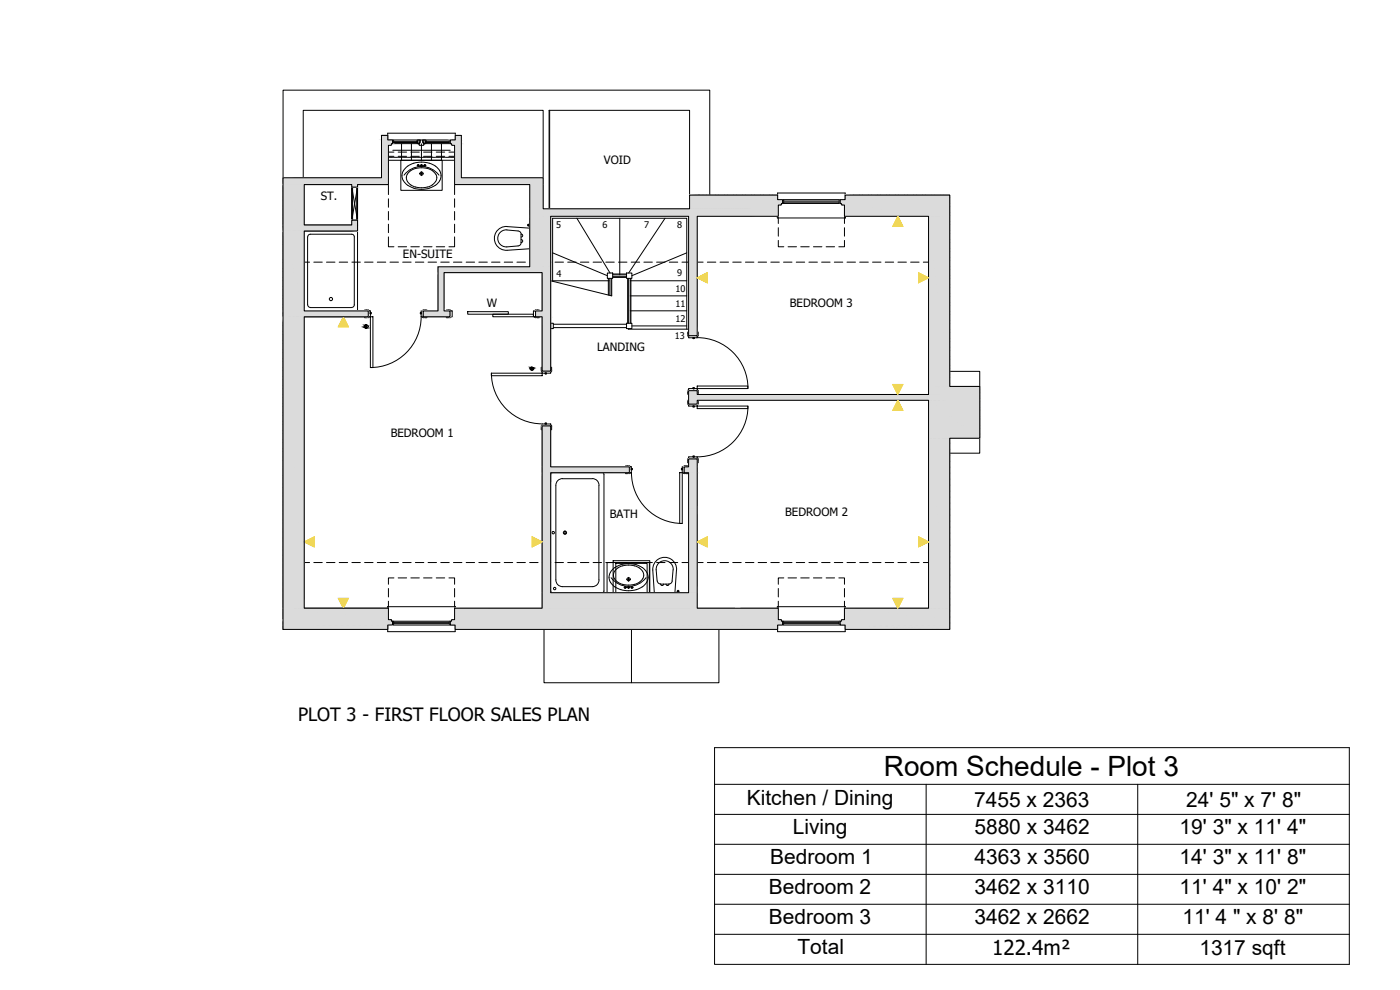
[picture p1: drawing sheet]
<svg xmlns="http://www.w3.org/2000/svg" width="420mm" height="297mm" viewBox="0 0 420 297" stroke-linecap="round" stroke-linejoin="round" font-family="sans-serif">
<defs><g id="words">
<text font-size="8.4" x="265.3" y="232.8">Room Schedule - Plot 3</text>
<g font-size="6.3">
<text x="224.1" y="241.5">Kitchen / Dining</text>
<text x="292.4" y="242.1">7455 x 2363</text>
<text x="356" y="242.1">24' 5&quot; x 7' 8&quot;</text>
<text x="237.9" y="250.3">Living</text>
<text x="292.4" y="250.4">5880 x 3462</text>
<text x="354" y="250.4">19' 3&quot; x 11' 4&quot;</text>
<text x="231.2" y="259.3">Bedroom 1</text>
<text x="292.5" y="259.3">4363 x 3560</text>
<text x="354" y="259.3">14' 3&quot; x 11' 8&quot;</text>
<text x="230.7" y="268.4">Bedroom 2</text>
<text x="292.4" y="268.4">3462 x 3110</text>
<text x="354" y="268.4">11' 4&quot; x 10' 2&quot;</text>
<text x="230.7" y="277.4">Bedroom 3</text>
<text x="292.4" y="277.4">3462 x 2662</text>
<text x="354.9" y="277.4">11' 4 &quot; x 8' 8&quot;</text>
<text x="239.3" y="286.3">Total</text>
<text x="359.9" y="286.4">1317 sqft</text>
</g>
<text font-size="6.2" x="297.8" y="286.4">122.4m²</text>
<text font-size="5.5" x="89.4" y="216.3">PLOT 3 - FIRST FLOOR SALES PLAN</text>
<g font-size="3.4">
<text x="181.3" y="49.1">VOID</text>
<text x="96.3" y="59.9">ST.</text>
<text x="120.9" y="77.5">EN-SUITE</text>
<text x="146.1" y="92.1">W</text>
<text x="237.1" y="92.1">BEDROOM 3</text>
<text x="179.2" y="105.3">LANDING</text>
<text x="117.2" y="131.2">BEDROOM 1</text>
<text x="183" y="155.4">BATH</text>
<text x="235.7" y="154.8">BEDROOM 2</text>
</g>
<g font-size="2.8">
<text x="166.9" y="68.4">5</text>
<text x="180.8" y="68.5">6</text>
<text x="193.3" y="68.4">7</text>
<text x="203.2" y="68.5">8</text>
<text x="167" y="83.1">4</text>
<text x="203.2" y="82.8">9</text>
<text x="202.7" y="87.6">10</text>
<text x="202.7" y="92.1">11</text>
<text x="202.5" y="101.7">13</text>
<text x="202.7" y="96.6">12</text>
</g>
</g></defs>
<!-- layer: hatch -->
<g fill="none" stroke="#000" stroke-width=".3">
<path d="M86.2 55.1l-1.3 1.3M87 57l-2.1 2.1M87 59.7l-2.1 2.1M87 55.2l-2.1 2.1M87 58l-2.1 2M88.2 59.9l.1 .1M88.2 59.1l.1 .2M88.2 58.3l.1 .2M88.2 57.6l.1 .1M88.2 56.8l.1 .2M88.2 56l.1 .2M88.2 55.3l.1 .1"/>
<path d="M88.3 55.4h.5M88.3 56.2h.5M88.3 57h.5M88.3 57.7h.5M88.3 58.5h.5M88.3 59.3h.5M88.3 55.4l-.1 .2M88.3 56.2l-.1 .1M88.3 57l-.1 .1M88.3 57.7l-.1 .2M88.3 58.5l-.1 .2M88.3 59.3l-.1 .1"/>
<path d="M88.8 59.3l.2 .3M88.8 58.5l.2 .4M88.8 57.7l.2 .4M88.8 57l.2 .4M88.8 56.2l.2 .4M88.8 55.4l.2 .4M88.9 55.1l-.1 .3M89 55.8h.4M89 56.6h.4M89 57.4h.4M89 58.1h.4M89 58.9h.4"/>
<path d="M89 59.6h.4M89 55.8l-.2 .4M89 56.6l-.2 .4M89 57.4l-.2 .3M89 58.1l-.2 .4M89 58.9l-.2 .4M89 59.6l-.2 .4M89.4 59.6l.2 .4M89.4 58.9l.2 .4M89.4 58.1l.2 .4M89.4 57.4l.2 .3M89.4 56.6l.2 .4"/>
<path d="M89.4 55.8l.2 .4M89.5 55.1l.1 .3M89.6 55.4h.5M89.6 56.2h.5M89.6 57h.5M89.6 57.7h.5M89.6 58.5h.5M89.6 59.3h.5M89.6 55.4l-.2 .4M89.6 56.2l-.2 .4M89.6 57l-.2 .4M89.6 57.7l-.2 .4"/>
<path d="M89.6 58.5l-.2 .4M89.6 59.3l-.2 .3M90.1 59.3l.2 .3M90.1 58.5l.2 .4M90.1 57.7l.2 .4M90.1 57l.2 .4M90.1 56.2l.2 .4M90.1 55.4l.2 .4M90.2 55.1l-.1 .3M90.3 55.8h.4M90.3 56.6h.4M90.3 57.4h.4"/>
<path d="M90.3 58.1h.4M90.3 58.9h.4M90.3 59.6h.4M90.3 55.8l-.2 .4M90.3 56.6l-.2 .4M90.3 57.4l-.2 .3M90.3 58.1l-.2 .4M90.3 58.9l-.2 .4M90.3 59.6l-.2 .4M90.7 59.6l.3 .4M90.7 58.9l.3 .4M90.7 58.1l.3 .4"/>
<path d="M90.7 57.4l.3 .3M90.7 56.6l.3 .4M90.7 55.8l.3 .4M90.8 55.1l.2 .3M91 55.4h.1M91 56.2h.1M91 57h.1M91 57.7h.1M91 58.5h.1M91 59.3h.1M91 55.4l-.3 .4M91 56.2l-.3 .4"/>
<path d="M91 57l-.3 .4M91 57.7l-.3 .4M91 58.5l-.3 .4M91 59.3l-.3 .3M105.6 56.1h1.7v10h-1.7zM105.6 56.1l1.7 10M107.3 56.1l-1.7 10M116.6 58.4v-3h-9.3v37.9M116.6 59.6v2.6M117.3 43.6h-.7v11.8h-9.3v.7h-1.7v-.7h-14.3v12.1h14.3v-1.4h1.7v3.2h-16v24h19.2v1.7h-19.2v87.5h25.3v3.4h.7M117.5 43.4v-.3h.3v-1.1h-1.4v-1.4h-1.9v12.7h-29.6v135.5h31.5v-1.3h1.4v-1.1h-.3v-.3M117.5 43.4l-.2 .2"/>
<path d="M117.9 45.1h17.2M120.5 43.1v5M123.5 43.1v5M126.5 43.1v5M129.5 43.1v5M132.5 43.1v5M136.4 58.4v-3h22.6v24.7h-27.5v13.2h-4.5M136.4 59.6v2.6M207 60h.1M207 59.2v.1M207 59.3h.4M207 59.3h.1"/>
<path d="M207.4 59.3l.3 .3M207.5 58.5l.2 .4M207.7 58.9h.4M207.7 59.6h.4M207.7 58.9l-.3 .4M207.7 59.6l-.3 .4M208.1 59.6l.2 .4M208.1 58.9l.2 .4M208.3 59.3h.5M208.3 58.5l-.2 .4M208.3 59.3l-.2 .3M208.8 59.3l.2 .3"/>
<path d="M208.8 58.5l.2 .4M209 58.9h.5M209 59.6h.5M209 58.9l-.2 .4M209 59.6l-.2 .4M209.5 59.6l.2 .4M209.5 58.9l.2 .4M209.6 58.5l-.1 .4M209.7 59.3h.1M209.7 59.3l-.2 .3M212.1 58.5l-1.1 1.2M213 58.5l-2 2.1"/>
<path d="M214.8 58.5l-2 2.1M215.7 58.5l-2 2.1M217.5 58.5l-2 2.1M218.4 58.5l-2 2.1M220.2 58.5l-2 2.1M221.1 58.5l-2 2.1M222.9 58.5l-2.1 2.1M223.8 58.5l-2.1 2.1M225.6 58.5l-2.1 2.1M226.5 58.5l-2.1 2.1M228.3 58.5l-2 2.1M229.2 58.5l-2.1 2.1"/>
<path d="M231 58.5l-2.1 2.1M231.9 58.5l-2.1 2.1M233.3 59l-1.7 1.6M233.3 59.9l-.8 .7M255.2 58.5l-1.5 1.6M256.1 58.5l-2 2.1M257.9 58.5l-2 2.1M258.8 58.5l-2 2.1M260.6 58.5l-2 2.1M261.5 58.5l-2 2.1M263.3 58.5l-2 2.1M264.2 58.5l-2 2.1"/>
<path d="M266 58.5l-2 2.1M266.9 58.5l-2 2.1M268.7 58.5l-2.1 2.1M269.6 58.5l-2.1 2.1M271.4 58.5l-2 2.1M272.3 58.5l-2.1 2.1M274.1 58.5l-2 2.1M275 58.5l-2 2.1M276.8 58.5l-2.1 2.1M277.7 58.5l-2.1 2.1M279.5 58.5l-2.1 2.1M280.4 58.5l-2.1 2.1"/>
<path d="M282.2 58.5l-2.1 2.1M283.1 58.5l-2.1 2.1M284.9 58.5l-2.1 2.1M285 59.3l-2 2M87 62.4l-2.1 2.1M87 65.1l-2.1 2.1M87 67.8l-2.1 2.1M87 70.5l-2.1 2.1M87 73.2l-2.1 2.1M87 75.9l-2.1 2M87 78.6l-2.1 2M87 60.6l-2.1 2.1"/>
<path d="M87 63.3l-2.1 2.1M87 66l-2.1 2.1M87 68.7l-2.1 2.1M87 71.4l-2.1 2M87 74.1l-2.1 2.1M87 76.8l-2.1 2M87 79.5l-2.1 2M88.2 70.7l.1 .1M88.2 66.8l.1 .2M88.2 65.3l.1 .1M88.2 79.9l.1 .2M88.2 79.1l.1 .2"/>
<path d="M88.2 61.4l.1 .2M88.2 78.4l.1 .1M88.2 77.6l.1 .2M88.2 76.8l.1 .2M88.2 76.1l.1 .1M88.2 75.3l.1 .1M88.2 74.5l.1 .2M88.2 73.7l.1 .2M88.2 73l.1 .2M88.2 72.2l.1 .1M88.2 71.4l.1 .2M88.2 69.9l.1 .2"/>
<path d="M88.2 69.1l.1 .2M88.2 68.4l.1 .1M88.2 67.6l.1 .1M88.2 66l.1 .2M88.2 64.5l.1 .1M88.2 63.8l.1 .1M88.2 62.9l.1 .2M88.2 62.2l.1 .2M88.2 60.7l.1 .1M88.3 60h.5M88.3 60.8h.5M88.3 61.6h.5"/>
<path d="M88.3 62.4h.5M88.3 63.1h.5M88.3 63.9h.5M88.3 64.6h.5M88.3 65.4h.5M88.3 66.2h.5M88.3 67h.5M88.3 67.7h.5M88.3 68.5h.5M88.3 69.3h.5M88.3 70.1h.5M88.3 70.8h.5"/>
<path d="M88.3 71.6h.5M88.3 72.3h.5M88.3 73.2h.5M88.3 73.9h.5M88.3 74.7h.5M88.3 75.4h.5M88.3 76.2h.5M88.3 77h.5M88.3 77.8h.5M88.3 78.5h.5M88.3 79.3h.5M88.3 60l-.1 .2"/>
<path d="M88.3 60.8l-.1 .2M88.3 61.6l-.1 .1M88.3 62.4l-.1 .1M88.3 63.1l-.1 .2M88.3 63.9l-.1 .2M88.3 64.6l-.1 .2M88.3 65.4l-.1 .2M88.3 66.2l-.1 .2M88.3 67l-.1 .1M88.3 67.7l-.1 .2M88.3 68.5l-.1 .2M88.3 69.3l-.1 .1"/>
<path d="M88.3 70.1l-.1 .1M88.3 70.8l-.1 .2M88.3 71.6l-.1 .2M88.3 72.3l-.1 .2M88.3 73.2l-.1 .1M88.3 73.9l-.1 .1M88.3 74.7l-.1 .1M88.3 75.4l-.1 .2M88.3 76.2l-.1 .2M88.3 77l-.1 .1M88.3 77.8l-.1 .1M88.3 78.5l-.1 .2"/>
<path d="M88.3 79.3l-.1 .2M88.8 79.3l.2 .4M88.8 78.5l.2 .4M88.8 77.8l.2 .3M88.8 77l.2 .4M88.8 76.2l.2 .4M88.8 75.4l.2 .4M88.8 74.7l.2 .4M88.8 73.9l.2 .4M88.8 73.2l.2 .3M88.8 72.3l.2 .4M88.8 71.6l.2 .4"/>
<path d="M88.8 70.8l.2 .4M88.8 70.1l.2 .3M88.8 69.3l.2 .4M88.8 63.9l.2 .4M88.8 68.5l.2 .4M88.8 63.1l.2 .4M88.8 67.7l.2 .4M88.8 62.4l.2 .3M88.8 67l.2 .4M88.8 61.6l.2 .4M88.8 66.2l.2 .4M88.8 60.8l.2 .4"/>
<path d="M88.8 65.4l.2 .4M88.8 64.6l.2 .5M88.8 60l.2 .4M89 60.4h.4M89 61.2h.4M89 62h.4M89 62.7h.4M89 63.5h.4M89 64.3h.4M89 65.1h.4M89 65.8h.4M89 66.6h.4"/>
<path d="M89 67.4h.4M89 68.1h.4M89 68.9h.4M89 69.7h.4M89 70.4h.4M89 71.2h.4M89 72h.4M89 72.7h.4M89 73.5h.4M89 74.3h.4M89 75.1h.4M89 75.8h.4"/>
<path d="M89 76.6h.4M89 77.4h.4M89 78.1h.4M89 78.9h.4M89 79.7h.4M89 60.4l-.2 .4M89 61.2l-.2 .4M89 62l-.2 .4M89 62.7l-.2 .4M89 63.5l-.2 .4M89 64.3l-.2 .3M89 65.1l-.2 .3"/>
<path d="M89 65.8l-.2 .4M89 66.6l-.2 .4M89 67.4l-.2 .3M89 68.1l-.2 .4M89 68.9l-.2 .4M89 69.7l-.2 .4M89 70.4l-.2 .4M89 71.2l-.2 .4M89 72l-.2 .3M89 72.7l-.2 .5M89 73.5l-.2 .4M89 74.3l-.2 .4"/>
<path d="M89 75.1l-.2 .3M89 75.8l-.2 .4M89 76.6l-.2 .4M89 77.4l-.2 .4M89 78.1l-.2 .4M89 78.9l-.2 .4M89 79.7l-.2 .4M89.4 79.7l.2 .4M89.4 78.9l.2 .4M89.4 78.1l.2 .4M89.4 77.4l.2 .4M89.4 76.6l.2 .4"/>
<path d="M89.4 75.8l.2 .4M89.4 75.1l.2 .3M89.4 74.3l.2 .4M89.4 73.5l.2 .4M89.4 72.7l.2 .5M89.4 72l.2 .3M89.4 71.2l.2 .4M89.4 70.4l.2 .4M89.4 69.7l.2 .4M89.4 68.9l.2 .4M89.4 68.1l.2 .4M89.4 67.4l.2 .3"/>
<path d="M89.4 66.6l.2 .4M89.4 65.8l.2 .4M89.4 65.1l.2 .3M89.4 64.3l.2 .3M89.4 63.5l.2 .4M89.4 62.7l.2 .4M89.4 62l.2 .4M89.4 61.2l.2 .4M89.4 60.4l.2 .4M89.6 60h.5M89.6 60.8h.5M89.6 61.6h.5"/>
<path d="M89.6 62.4h.5M89.6 63.1h.5M89.6 63.9h.5M89.6 64.6h.5M89.6 65.4h.5M89.6 66.2h.5M89.6 67h.5M89.6 67.7h.5M89.6 68.5h.5M89.6 69.3h.5M89.6 70.1h.5M89.6 70.8h.5"/>
<path d="M89.6 71.6h.5M89.6 72.3h.5M89.6 73.2h.5M89.6 73.9h.5M89.6 74.7h.5M89.6 75.4h.5M89.6 76.2h.5M89.6 77h.5M89.6 77.8h.5M89.6 78.5h.5M89.6 79.3h.5M89.6 60l-.2 .4"/>
<path d="M89.6 60.8l-.2 .4M89.6 61.6l-.2 .4M89.6 62.4l-.2 .3M89.6 63.1l-.2 .4M89.6 63.9l-.2 .4M89.6 64.6l-.2 .5M89.6 65.4l-.2 .4M89.6 66.2l-.2 .4M89.6 67l-.2 .4M89.6 67.7l-.2 .4M89.6 68.5l-.2 .4M89.6 69.3l-.2 .4"/>
<path d="M89.6 70.1l-.2 .3M89.6 70.8l-.2 .4M89.6 71.6l-.2 .4M89.6 72.3l-.2 .4M89.6 73.2l-.2 .3M89.6 73.9l-.2 .4M89.6 74.7l-.2 .4M89.6 75.4l-.2 .4M89.6 76.2l-.2 .4M89.6 77l-.2 .4M89.6 77.8l-.2 .3M89.6 78.5l-.2 .4"/>
<path d="M89.6 79.3l-.2 .4M90.1 79.3l.2 .4M90.1 78.5l.2 .4M90.1 77.8l.2 .3M90.1 77l.2 .4M90.1 76.2l.2 .4M90.1 75.4l.2 .4M90.1 74.7l.2 .4M90.1 73.9l.2 .4M90.1 73.2l.2 .3M90.1 72.3l.2 .4M90.1 67l.2 .4"/>
<path d="M90.1 71.6l.2 .4M90.1 66.2l.2 .4M90.1 70.8l.2 .4M90.1 65.4l.2 .4M90.1 70.1l.2 .3M90.1 69.3l.2 .4M90.1 63.9l.2 .4M90.1 68.5l.2 .4M90.1 63.1l.2 .4M90.1 67.7l.2 .4M90.1 64.6l.2 .5M90.1 62.4l.2 .3"/>
<path d="M90.1 61.6l.2 .4M90.1 60.8l.2 .4M90.1 60l.2 .4M90.3 60.4h.4M90.3 61.2h.4M90.3 62h.4M90.3 62.7h.4M90.3 63.5h.4M90.3 64.3h.4M90.3 65.1h.4M90.3 65.8h.4M90.3 66.6h.4"/>
<path d="M90.3 67.4h.4M90.3 68.1h.4M90.3 68.9h.4M90.3 69.7h.4M90.3 70.4h.4M90.3 71.2h.4M90.3 72h.4M90.3 72.7h.4M90.3 73.5h.4M90.3 74.3h.4M90.3 75.1h.4M90.3 75.8h.4"/>
<path d="M90.3 76.6h.4M90.3 77.4h.4M90.3 78.1h.4M90.3 78.9h.4M90.3 79.7h.4M90.3 60.4l-.2 .4M90.3 61.2l-.2 .4M90.3 62l-.2 .4M90.3 62.7l-.2 .4M90.3 63.5l-.2 .4M90.3 64.3l-.2 .3M90.3 65.1l-.2 .3"/>
<path d="M90.3 65.8l-.2 .4M90.3 66.6l-.2 .4M90.3 67.4l-.2 .3M90.3 68.1l-.2 .4M90.3 68.9l-.2 .4M90.3 69.7l-.2 .4M90.3 70.4l-.2 .4M90.3 71.2l-.2 .4M90.3 72l-.2 .3M90.3 72.7l-.2 .5M90.3 73.5l-.2 .4M90.3 74.3l-.2 .4"/>
<path d="M90.3 75.1l-.2 .3M90.3 75.8l-.2 .4M90.3 76.6l-.2 .4M90.3 77.4l-.2 .4M90.3 78.1l-.2 .4M90.3 78.9l-.2 .4M90.3 79.7l-.2 .4M90.7 79.7l.3 .4M90.7 78.9l.3 .4M90.7 78.1l.3 .4M90.7 77.4l.3 .4M90.7 76.6l.3 .4"/>
<path d="M90.7 75.8l.3 .4M90.7 75.1l.3 .3M90.7 74.3l.3 .4M90.7 73.5l.3 .4M90.7 72.7l.3 .5M90.7 72l.3 .3M90.7 71.2l.3 .4M90.7 70.4l.3 .4M90.7 65.1l.3 .3M90.7 69.7l.3 .4M90.7 68.9l.3 .4M90.7 63.5l.3 .4"/>
<path d="M90.7 68.1l.3 .4M90.7 62.7l.3 .4M90.7 67.4l.3 .3M90.7 62l.3 .4M90.7 66.6l.3 .4M90.7 65.8l.3 .4M90.7 64.3l.3 .3M90.7 61.2l.3 .4M90.7 60.4l.3 .4M91 60h.1M91 60.8h.1M91 61.6h.1"/>
<path d="M91 62.4h.1M91 63.1h.1M91 63.9h.1M91 64.6h.1M91 65.4h.1M91 66.2h.1M91 67h.1M91 67.7h.1M91 68.5h.1M91 69.3h.1M91 70.1h.1M91 70.8h.1"/>
<path d="M91 71.6h.1M91 72.3h.1M91 73.2h.1M91 73.9h.1M91 74.7h.1M91 75.4h.1M91 76.2h.1M91 77h.1M91 77.8h.1M91 78.5h.1M91 79.3h.1M91 60l-.3 .4"/>
<path d="M91 60.8l-.3 .4M91 61.6l-.3 .4M91 62.4l-.3 .3M91 63.1l-.3 .4M91 63.9l-.3 .4M91 64.6l-.3 .5M91 65.4l-.3 .4M91 66.2l-.3 .4M91 67l-.3 .4M91 67.7l-.3 .4M91 68.5l-.3 .4M91 69.3l-.3 .4"/>
<path d="M91 70.1l-.3 .3M91 70.8l-.3 .4M91 71.6l-.3 .4M91 72.3l-.3 .4M91 73.2l-.3 .3M91 73.9l-.3 .4M91 74.7l-.3 .4M91 75.4l-.3 .4M91 76.2l-.3 .4M91 77l-.3 .4M91 77.8l-.3 .3M91 78.5l-.3 .4"/>
<path d="M91 79.3l-.3 .4M91.3 67.5v-12.1h14.3v12.1h-14.1M91.3 78.7h1.6M92.3 71.1v20.4M94.2 78.7h2.5M98 78.7h2.5M101.8 78.7h2.5M105.5 70.3h-12.4a.78 .78 0 0 0-.7 .8M105.5 70.3a.78 .78 0 0 1 .8 .8v20.4l-.2 .5-.6 .2M105.6 78.7h2.5M107.3 69.3h-16v24h19.2M109.4 78.7h2.6"/>
<path d="M113.2 78.7h2.6M116.6 71.1v2.9h1.6M116.6 63.5v2.5M116.6 67.3v2.5M117 78.7h2.6M119.5 74h2.5M120.8 78.7h2.6M123.3 74h2.5M124.7 78.7h2.5M127.1 74h2.6M128.5 78.7h2.5M130.9 74h2.6"/>
<path d="M132.3 78.7h2.5M136.1 78.7h2.5M136.4 71.1v2.9h-1.7M136.4 63.5v2.5M136.4 67.3v2.5M139.9 78.7h2.5M143.7 78.7h2.5M147.5 78.7h2.6M151.3 78.7h2.6M155.1 78.7h2.6M158.9 78.7h2.6M159.2 68.2h2.8v6.8h-2.8z"/>
<path d="M159.2 68.2l2.8 6.8M162 68.2l-2.8 6.8M162.8 78.7h2.5M166.6 78.7h2.5M170.4 78.7h2.5M174.2 78.7h2.5M178 78.7h2.5M181.8 78.7h2.5M185.6 78.7h2.6M189.4 78.7h2.6M193.2 78.7h2.6M197 78.7h2.6"/>
<path d="M200.9 78.7h2.5M204.7 78.7h2.5M207 60.8h.4M207 63.8v.1M207 63.1h.1M207 62.3v.1M207 61.6h.1M207 60.8h.1M207 60h.4M207 61.6h.4M207 62.4h.4M207 63.1h.4"/>
<path d="M207 63.9h.4M207 60v.1M207 62.4h.1M207 63.1v.1M207 63.9h.1M207.4 63.9l.3 .4M207.4 63.1l.3 .4M207.4 62.4l.3 .3M207.4 61.6l.3 .4M207.4 60.8l.3 .4M207.4 60l.3 .4M207.7 60.4h.4"/>
<path d="M207.7 61.2h.4M207.7 62h.4M207.7 62.7h.4M207.7 63.5h.4M207.7 64.3h.4M207.7 60.4l-.3 .4M207.7 61.2l-.3 .4M207.7 62l-.3 .4M207.7 62.7l-.3 .4M207.7 63.5l-.3 .4M207.7 64.3l-.2 .3M208.1 63.5l.2 .4"/>
<path d="M208.1 64.3l.2 .3M208.1 62.7l.2 .4M208.1 62l.2 .4M208.1 61.2l.2 .4M208.1 60.4l.2 .4M208.3 60h.5M208.3 60.8h.5M208.3 61.6h.5M208.3 62.4h.5M208.3 63.1h.5M208.3 63.9h.5M208.3 60l-.2 .4"/>
<path d="M208.3 60.8l-.2 .4M208.3 61.6l-.2 .4M208.3 62.4l-.2 .3M208.3 63.1l-.2 .4M208.3 63.9l-.2 .4M208.5 78.7h2.5M208.8 63.9l.2 .4M208.8 63.1l.2 .4M208.8 62.4l.2 .3M208.8 61.6l.2 .4M208.8 60.8l.2 .4M208.8 60l.2 .4"/>
<path d="M209 60.4h.5M209 61.2h.5M209 62h.5M209 62.7h.5M209 63.5h.5M209 64.3h.5M209 60.4l-.2 .4M209 61.2l-.2 .4M209 62l-.2 .4M209 62.7l-.2 .4M209 63.5l-.2 .4M209 64.3l-.2 .3"/>
<path d="M209.2 64.9h24.4M209.5 63.5l.2 .4M209.5 62.7l.2 .4M209.5 62l.2 .4M209.5 61.2l.2 .4M209.5 64.3l.1 .3M209.5 60.4l.2 .4M209.7 60h.1M209.7 60.8h.1M209.7 61.6h.1M209.7 62.4h.4M209.7 63.1h.4"/>
<path d="M209.7 63.9h.4M209.7 60l-.2 .4M209.7 60.8l-.2 .4M209.7 61.6l-.2 .4M209.7 62.4l-.2 .3M209.7 63.1l-.2 .4M209.7 63.9l-.2 .4M210.1 63.9l.2 .4M210.1 63.1l.2 .4M210.1 62.4l.2 .3M210.3 61.8v.2M210.3 62h.5"/>
<path d="M210.3 62.7h.5M210.3 63.5h.5M210.3 64.3h.5M210.3 62l-.2 .4M210.3 62.7l-.2 .4M210.3 63.5l-.2 .4M210.3 64.3l-.2 .3M210.8 63.5l.2 .4M210.8 64.3l.2 .3M210.8 62.7l.2 .4M210.8 62l.2 .4M210.8 61.8v.2"/>
<path d="M211 62.4h.4M211 63.1h.4M211 63.9h.4M211 62.4l-.2 .3M211 63.1l-.2 .4M211 63.9l-.2 .4M211.4 63.9l.3 .4M211.4 63.1l.3 .4M211.4 62.4l.3 .3M211.6 61.8l.1 .2M211.7 62h.4M211.7 62.7h.4"/>
<path d="M211.7 63.5h.4M211.7 64.3h.4M211.7 62l-.3 .4M211.7 62.7l-.3 .4M211.7 63.5l-.3 .4M211.7 64.3l-.2 .3M212.1 63.5l.2 .4M212.1 62.7l.2 .4M212.1 62l.2 .4M212.1 64.3l.2 .3M212.2 61.8l-.1 .2M212.3 78.7h2.5"/>
<path d="M212.3 62.4h.5M212.3 63.1h.5M212.3 63.9h.5M212.3 62.4l-.2 .3M212.3 63.1l-.2 .4M212.3 63.9l-.2 .4M212.8 63.9l.2 .4M212.8 63.1l.2 .4M212.8 62.4l.2 .3M212.9 61.8l.1 .2M213 62h.4M213 62.7h.4"/>
<path d="M213 63.5h.4M213 64.3h.4M213 62l-.2 .4M213 62.7l-.2 .4M213 63.5l-.2 .4M213 64.3l-.2 .3M213.4 63.5l.2 .4M213.4 62.7l.2 .4M213.4 62l.2 .4M213.4 64.3l.2 .3M213.5 61.8l-.1 .2M213.6 62.4h.5"/>
<path d="M213.6 63.1h.5M213.6 63.9h.5M213.6 62.4l-.2 .3M213.6 63.1l-.2 .4M213.6 63.9l-.2 .4M214.1 63.9l.2 .4M214.1 63.1l.2 .4M214.1 62.4l.2 .3M214.2 61.8l.1 .2M214.3 62h.5M214.3 62.7h.5M214.3 63.5h.5"/>
<path d="M214.3 64.3h.5M214.3 62l-.2 .4M214.3 62.7l-.2 .4M214.3 63.5l-.2 .4M214.3 64.3l-.1 .3M214.8 63.5l.2 .4M214.8 62.7l.2 .4M214.8 62l.2 .4M214.8 64.3l.2 .3M214.9 61.8l-.1 .2M215 62.4h.4M215 63.1h.4"/>
<path d="M215 63.9h.4M215 62.4l-.2 .3M215 63.1l-.2 .4M215 63.9l-.2 .4M215.4 63.9l.3 .4M215.4 63.1l.3 .4M215.4 62.4l.3 .3M215.6 61.8l.1 .2M215.7 62h.4M215.7 62.7h.4M215.7 63.5h.4M215.7 64.3h.4"/>
<path d="M215.7 62l-.3 .4M215.7 62.7l-.3 .4M215.7 63.5l-.3 .4M215.7 64.3l-.2 .3M216.1 63.5l.2 .4M216.1 62.7l.2 .4M216.1 62l.2 .4M216.1 64.3l.2 .3M216.1 78.7h2.5M216.2 61.8l-.1 .2M216.3 62.4h.5M216.3 63.1h.5"/>
<path d="M216.3 63.9h.5M216.3 62.4l-.2 .3M216.3 63.1l-.2 .4M216.3 63.9l-.2 .4M216.8 63.9l.2 .4M216.8 63.1l.2 .4M216.8 62.4l.2 .3M216.9 61.8l.1 .2M217 62h.5M217 62.7h.5M217 63.5h.5M217 64.3h.5"/>
<path d="M217 62l-.2 .4M217 62.7l-.2 .4M217 63.5l-.2 .4M217 64.3l-.2 .3M217.5 64.3l.1 .3M217.5 63.5l.2 .4M217.5 62.7l.2 .4M217.5 62l.2 .4M217.5 61.8v.2M217.7 62.4h.4M217.7 63.1h.4M217.7 63.9h.4"/>
<path d="M217.7 62.4l-.2 .3M217.7 63.1l-.2 .4M217.7 63.9l-.2 .4M218.1 63.9l.2 .4M218.1 63.1l.2 .4M218.1 62.4l.2 .3M218.3 61.8v.2M218.3 62h.5M218.3 62.7h.5M218.3 63.5h.5M218.3 64.3h.5M218.3 62l-.2 .4"/>
<path d="M218.3 62.7l-.2 .4M218.3 63.5l-.2 .4M218.3 64.3l-.2 .3M218.8 64.3l.2 .3M218.8 63.5l.2 .4M218.8 62.7l.2 .4M218.8 62l.2 .4M218.8 61.8v.2M219 62.4h.4M219 63.1h.4M219 63.9h.4M219 62.4l-.2 .3"/>
<path d="M219 63.1l-.2 .4M219 63.9l-.2 .4M219.4 63.9l.3 .4M219.4 63.1l.3 .4M219.4 62.4l.3 .3M219.6 61.8l.1 .2M219.7 62h.4M219.7 62.7h.4M219.7 63.5h.4M219.7 64.3h.4M219.7 62l-.3 .4M219.7 62.7l-.3 .4"/>
<path d="M219.7 63.5l-.3 .4M219.7 64.3l-.2 .3M219.9 78.7h2.5M220.1 64.3l.2 .3M220.1 63.5l.2 .4M220.1 62.7l.2 .4M220.1 62l.2 .4M220.2 61.8l-.1 .2M220.3 62.4h.5M220.3 63.1h.5M220.3 63.9h.5M220.3 62.4l-.2 .3"/>
<path d="M220.3 63.1l-.2 .4M220.3 63.9l-.2 .4M220.8 63.9l.2 .4M220.8 63.1l.2 .4M220.8 62.4l.2 .3M220.9 61.8l.1 .2M221 62h.4M221 62.7h.4M221 63.5h.4M221 64.3h.4M221 62l-.2 .4M221 62.7l-.2 .4"/>
<path d="M221 63.5l-.2 .4M221 64.3l-.2 .3M221.4 64.3l.2 .3M221.4 63.5l.2 .4M221.4 62.7l.2 .4M221.4 62l.2 .4M221.5 61.8l-.1 .2M221.6 62.4h.5M221.6 63.1h.5M221.6 63.9h.5M221.6 62.4l-.2 .3M221.6 63.1l-.2 .4"/>
<path d="M221.6 63.9l-.2 .4M222.1 63.9l.2 .4M222.1 63.1l.2 .4M222.1 62.4l.2 .3M222.2 61.8l.1 .2M222.3 62h.5M222.3 62.7h.5M222.3 63.5h.5M222.3 64.3h.5M222.3 62l-.2 .4M222.3 62.7l-.2 .4M222.3 63.5l-.2 .4"/>
<path d="M222.3 64.3l-.1 .3M222.8 64.3l.2 .3M222.8 63.5l.2 .4M222.8 62.7l.2 .4M222.8 62l.2 .4M222.9 61.8l-.1 .2M223 62.4h.4M223 63.1h.4M223 63.9h.4M223 62.4l-.2 .3M223 63.1l-.2 .4M223 63.9l-.2 .4"/>
<path d="M223.4 63.9l.3 .4M223.4 63.1l.3 .4M223.4 62.4l.3 .3M223.6 61.8l.1 .2M223.7 62h.4M223.7 62.7h.4M223.7 63.5h.4M223.7 64.3h.4M223.7 62l-.3 .4M223.7 62.7l-.3 .4M223.7 63.5l-.3 .4M223.7 64.3l-.2 .3"/>
<path d="M223.7 78.7h2.6M224.1 64.3l.2 .3M224.1 63.5l.3 .4M224.1 62.7l.3 .4M224.1 62l.3 .4M224.2 61.8l-.1 .2M224.3 62.4h.5M224.3 63.1h.5M224.3 63.9h.5M224.3 62.4l-.2 .3M224.3 63.1l-.2 .4M224.3 63.9l-.2 .4"/>
<path d="M224.8 63.9l.2 .4M224.8 63.1l.2 .4M224.8 62.4l.2 .3M224.9 61.8l.1 .2M225 62h.5M225 62.7h.5M225 63.5h.5M225 64.3h.5M225 62l-.2 .4M225 62.7l-.2 .4M225 63.5l-.2 .4M225 64.3l-.2 .3"/>
<path d="M225.5 63.5l.2 .4M225.5 62.7l.2 .4M225.5 62l.2 .4M225.5 64.3l.1 .3M225.5 61.8v.2M225.7 62.4h.4M225.7 63.1h.4M225.7 63.9h.4M225.7 62.4l-.2 .3M225.7 63.1l-.2 .4M225.7 63.9l-.2 .4M226.1 63.1l.2 .4"/>
<path d="M226.1 63.9l.2 .4M226.1 62.4l.2 .3M226.3 61.8v.2M226.3 62h.5M226.3 62.7h.5M226.3 63.5h.5M226.3 64.3h.5M226.3 62l-.2 .4M226.3 62.7l-.2 .4M226.3 63.5l-.2 .4M226.3 64.3l-.2 .3M226.8 64.3l.2 .3"/>
<path d="M226.8 63.5l.2 .4M226.8 62.7l.2 .4M226.8 62l.2 .4M226.8 64.9h-17.6v35.8M226.9 61.8l-.1 .2M227 62.4h.4M227 63.1h.4M227 63.9h.4M227 62.4l-.2 .3M227 63.1l-.2 .4M227 63.9l-.2 .4M227.4 63.9l.3 .4"/>
<path d="M227.4 63.1l.3 .4M227.4 62.4l.3 .3M227.5 78.7h2.6M227.6 61.8l.1 .2M227.7 62h.4M227.7 62.7h.4M227.7 63.5h.4M227.7 64.3h.4M227.7 62l-.3 .4M227.7 62.7l-.3 .4M227.7 63.5l-.3 .4M227.7 64.3l-.2 .3"/>
<path d="M228.1 64.3l.2 .3M228.1 63.5l.2 .4M228.1 62.7l.2 .4M228.1 62l.2 .4M228.2 61.8l-.1 .2M228.3 62.4h.5M228.3 63.1h.5M228.3 63.9h.5M228.3 62.4l-.2 .3M228.3 63.1l-.2 .4M228.3 63.9l-.2 .4M228.8 63.9l.2 .4"/>
<path d="M228.8 63.1l.2 .4M228.8 62.4l.2 .3M228.9 61.8l.1 .2M229 62h.4M229 62.7h.4M229 63.5h.4M229 64.3h.4M229 62l-.2 .4M229 62.7l-.2 .4M229 63.5l-.2 .4M229 64.3l-.2 .3M229.4 64.3l.2 .3"/>
<path d="M229.4 63.5l.3 .4M229.4 62.7l.3 .4M229.4 62l.3 .4M229.5 61.8l-.1 .2M229.7 62.4h.4M229.7 63.1h.4M229.7 63.9h.4M229.7 62.4l-.3 .3M229.7 63.1l-.3 .4M229.7 63.9l-.3 .4M230.1 63.9l.2 .4M230.1 63.1l.2 .4"/>
<path d="M230.1 62.4l.2 .3M230.2 61.8l.1 .2M230.3 62h.5M230.3 62.7h.5M230.3 63.5h.5M230.3 64.3h.5M230.3 62l-.2 .4M230.3 62.7l-.2 .4M230.3 63.5l-.2 .4M230.3 64.3l-.1 .3M230.8 64.3l.2 .3M230.8 63.5l.2 .4"/>
<path d="M230.8 62.7l.2 .4M230.8 62l.2 .4M230.9 61.8l-.1 .2M231 62.4h.5M231 63.1h.5M231 63.9h.5M231 62.4l-.2 .3M231 63.1l-.2 .4M231 63.9l-.2 .4M231.3 78.7h2.6M231.5 63.9l.2 .4M231.5 63.1l.2 .4"/>
<path d="M231.5 62.4l.2 .3M231.6 61.8l.1 .2M231.7 62h.4M231.7 62.7h.4M231.7 63.5h.4M231.7 64.3h.4M231.7 62l-.2 .4M231.7 62.7l-.2 .4M231.7 63.5l-.2 .4M231.7 64.3l-.2 .3M232.1 64.3l.2 .3M232.1 63.5l.3 .4"/>
<path d="M232.1 62.7l.3 .4M232.1 62l.3 .4M232.2 61.8l-.1 .2M232.4 62.4h.4M232.4 63.1h.4M232.4 63.9h.4M232.4 62.4l-.3 .3M232.4 63.1l-.3 .4M232.4 63.9l-.3 .4M232.8 63.9l.2 .4M232.8 63.1l.2 .4M232.8 62.4l.2 .3"/>
<path d="M232.9 61.8l.1 .2M233 62h.3M233 62.7h.3M233 63.5h.3M233 64.3h.3M233 62l-.2 .4M233 62.7l-.2 .4M233 63.5l-.2 .4M233 64.3l-.2 .3M233.6 72.1v1.9h1.6M233.6 65.1v2M233.6 68.3v2.6"/>
<path d="M234.3 61.5l.2-.5h.4v-1.1h-1.5v-1.4h-26.4v4.2h-44v-9.4h-24.5v-12.7h-1.9v1.4h-1.4v1.1h.3l.2 .5h.7v11.8h22.6v24.7h-27.5v13.2h-4.5v1.7h8v-1.7h-1.7v-11.5h29.4v11.5h-2v1.7h2v16.3h2.6v-46.4h41.4v35.8h2.5v-35.8h24.4v-3.4h.7M235.1 78.7h2.6M236.5 74h2.5M239 78.7h2.5M240.3 74h2.6M242.8 78.7h2.5M244.1 74h2.6M246.6 78.7h2.5M247.9 74h2.6M250.4 78.7h2.5M252.5 61.3v-.3h-.3v-1.1h1.4v-1.4h31.4v57.5h9v15.5h-9v57.3h-31.4v-1.3h-1.4v-1.1h.3v-.3M252.5 61.3l.2 .2"/>
<path d="M252.7 61.5h.7v3.4M253.4 64.9h25.3v53.5h-69.5v-1.2M253.4 72.1v1.9h-1.7M253.4 64.9h25.3v53.5h-69.5v-1.2h-2.5v4h2.5v-1.1h69.5v62.4h-25.3v3.4h-.7M253.4 65.1v2M253.4 68.3v2.6M253.7 62.4h.4M253.7 63.1h.4M253.7 63.9h.4M254.1 63.9l.2 .4M254.1 63.1l.2 .4M254.1 62.4l.2 .3"/>
<path d="M254.2 78.7h2.5M254.2 61.8l.1 .2M254.3 62h.5M254.3 62.7h.5M254.3 63.5h.5M254.3 64.3h.5M254.3 62l-.2 .4M254.3 62.7l-.2 .4M254.3 63.5l-.2 .4M254.3 64.3l-.1 .3M254.8 64.3l.2 .3M254.8 63.5l.2 .4"/>
<path d="M254.8 62.7l.2 .4M254.8 62l.2 .4M254.9 61.8l-.1 .2M255 62.4h.5M255 63.1h.5M255 63.9h.5M255 62.4l-.2 .3M255 63.1l-.2 .4M255 63.9l-.2 .4M255.5 63.9l.2 .4M255.5 63.1l.2 .4M255.5 62.4l.2 .3"/>
<path d="M255.6 61.8l.1 .2M255.7 62h.4M255.7 62.7h.4M255.7 63.5h.4M255.7 64.3h.4M255.7 62l-.2 .4M255.7 62.7l-.2 .4M255.7 63.5l-.2 .4M255.7 64.3l-.2 .3M256.1 64.3l.2 .3M256.1 63.5l.3 .4M256.1 62.7l.3 .4"/>
<path d="M256.1 62l.3 .4M256.2 61.8l-.1 .2M256.4 62.4h.4M256.4 63.1h.4M256.4 63.9h.4M256.4 62.4l-.3 .3M256.4 63.1l-.3 .4M256.4 63.9l-.3 .4M256.8 63.9l.2 .4M256.8 63.1l.2 .4M256.8 62.4l.2 .3M256.9 61.8l.1 .2"/>
<path d="M257 62h.5M257 62.7h.5M257 63.5h.5M257 64.3h.5M257 62l-.2 .4M257 62.7l-.2 .4M257 63.5l-.2 .4M257 64.3l-.2 .3M257.5 63.5l.2 .4M257.5 62.7l.2 .4M257.5 64.3l.1 .3M257.5 62l.2 .4"/>
<path d="M257.5 61.8v.2M257.7 62.4h.4M257.7 63.1h.4M257.7 63.9h.4M257.7 62.4l-.2 .3M257.7 63.1l-.2 .4M257.7 63.9l-.2 .4M258 78.7h2.6M258.1 63.9l.2 .4M258.1 63.1l.2 .4M258.1 62.4l.2 .3M258.3 61.8v.2"/>
<path d="M258.3 62h.5M258.3 62.7h.5M258.3 63.5h.5M258.3 64.3h.5M258.3 62l-.2 .4M258.3 62.7l-.2 .4M258.3 63.5l-.2 .4M258.3 64.3l-.2 .3M258.8 64.3l.2 .3M258.8 63.5l.2 .4M258.8 62.7l.2 .4M258.8 62l.2 .4"/>
<path d="M258.9 61.8l-.1 .2M259 62.4h.4M259 63.1h.4M259 63.9h.4M259 62.4l-.2 .3M259 63.1l-.2 .4M259 63.9l-.2 .4M259.4 63.9l.3 .4M259.4 63.1l.3 .4M259.4 62.4l.3 .3M259.6 61.8l.1 .2M259.7 62h.4"/>
<path d="M259.7 62.7h.4M259.7 63.5h.4M259.7 64.3h.4M259.7 62l-.3 .4M259.7 62.7l-.3 .4M259.7 63.5l-.3 .4M259.7 64.3l-.2 .3M260.1 63.5l.2 .4M260.1 62.7l.2 .4M260.1 64.3l.2 .3M260.1 62l.2 .4M260.2 61.8l-.1 .2"/>
<path d="M260.3 62.4h.5M260.3 63.1h.5M260.3 63.9h.5M260.3 62.4l-.2 .3M260.3 63.1l-.2 .4M260.3 63.9l-.2 .4M260.8 63.9l.2 .4M260.8 63.1l.2 .4M260.8 62.4l.2 .3M260.9 61.8l.1 .2M261 62h.4M261 62.7h.4"/>
<path d="M261 63.5h.4M261 64.3h.4M261 62l-.2 .4M261 62.7l-.2 .4M261 63.5l-.2 .4M261 64.3l-.2 .3M261.4 64.3l.2 .3M261.4 63.5l.3 .4M261.4 62.7l.3 .4M261.4 62l.3 .4M261.5 61.8l-.1 .2M261.7 62.4h.4"/>
<path d="M261.7 63.1h.4M261.7 63.9h.4M261.7 62.4l-.3 .3M261.7 63.1l-.3 .4M261.7 63.9l-.3 .4M261.9 78.7h2.5M262.1 63.9l.2 .4M262.1 63.1l.2 .4M262.1 62.4l.2 .3M262.2 61.8l.1 .2M262.3 62h.5M262.3 62.7h.5"/>
<path d="M262.3 63.5h.5M262.3 64.3h.5M262.3 62l-.2 .4M262.3 62.7l-.2 .4M262.3 63.5l-.2 .4M262.3 64.3l-.1 .3M262.8 64.3l.2 .3M262.8 63.5l.2 .4M262.8 62.7l.2 .4M262.8 62l.2 .4M262.9 61.8l-.1 .2M263 62.4h.5"/>
<path d="M263 63.1h.5M263 63.9h.5M263 62.4l-.2 .3M263 63.1l-.2 .4M263 63.9l-.2 .4M263.5 63.9l.2 .4M263.5 63.1l.2 .4M263.5 62.4l.2 .3M263.6 61.8l.1 .2M263.7 62h.4M263.7 62.7h.4M263.7 63.5h.4"/>
<path d="M263.7 64.3h.4M263.7 62l-.2 .4M263.7 62.7l-.2 .4M263.7 63.5l-.2 .4M263.7 64.3l-.2 .3M264.1 64.3l.2 .3M264.1 63.5l.3 .4M264.1 62.7l.3 .4M264.1 62l.3 .4M264.2 61.8l-.1 .2M264.4 62.4h.4M264.4 63.1h.4"/>
<path d="M264.4 63.9h.4M264.4 62.4l-.3 .3M264.4 63.1l-.3 .4M264.4 63.9l-.3 .4M264.8 63.9l.2 .4M264.8 63.1l.2 .4M264.8 62.4l.2 .3M264.9 61.8l.1 .2M265 62h.5M265 62.7h.5M265 63.5h.5M265 64.3h.5"/>
<path d="M265 62l-.2 .4M265 62.7l-.2 .4M265 63.5l-.2 .4M265 64.3l-.2 .3M265.5 64.3l.1 .3M265.5 63.5l.2 .4M265.5 62.7l.2 .4M265.5 62l.2 .4M265.5 61.8v.2M265.7 62.4h.4M265.7 63.1h.4M265.7 63.9h.4"/>
<path d="M265.7 62.4l-.2 .3M265.7 63.1l-.2 .4M265.7 63.9l-.2 .4M265.7 78.7h2.5M266.1 63.9l.2 .4M266.1 63.1l.2 .4M266.1 62.4l.2 .3M266.3 61.8v.2M266.3 62h.5M266.3 62.7h.5M266.3 63.5h.5M266.3 64.3h.5"/>
<path d="M266.3 62l-.2 .4M266.3 62.7l-.2 .4M266.3 63.5l-.2 .4M266.3 64.3l-.2 .3M266.8 64.3l.2 .3M266.8 63.5l.2 .4M266.8 62.7l.2 .4M266.8 62l.2 .4M266.9 61.8l-.1 .2M267 62.4h.4M267 63.1h.4M267 63.9h.4"/>
<path d="M267 62.4l-.2 .3M267 63.1l-.2 .4M267 63.9l-.2 .4M267.4 63.9l.3 .4M267.4 63.1l.3 .4M267.4 62.4l.3 .3M267.6 61.8l.1 .2M267.7 62h.4M267.7 62.7h.4M267.7 63.5h.4M267.7 64.3h.4M267.7 62l-.3 .4"/>
<path d="M267.7 62.7l-.3 .4M267.7 63.5l-.3 .4M267.7 64.3l-.2 .3M268.1 63.5l.2 .4M268.1 64.3l.2 .3M268.1 62.7l.2 .4M268.1 62l.2 .4M268.2 61.8l-.1 .2M268.3 62.4h.5M268.3 63.1h.5M268.3 63.9h.5M268.3 62.4l-.2 .3"/>
<path d="M268.3 63.1l-.2 .4M268.3 63.9l-.2 .4M268.8 63.9l.2 .4M268.8 63.1l.2 .4M268.8 62.4l.2 .3M268.9 61.8l.1 .2M269 62h.4M269 62.7h.4M269 63.5h.4M269 64.3h.4M269 62l-.2 .4M269 62.7l-.2 .4"/>
<path d="M269 63.5l-.2 .4M269 64.3l-.2 .3M269.4 64.3l.2 .3M269.4 63.5l.3 .4M269.4 62.7l.3 .4M269.4 62l.3 .4M269.5 78.7h2.5M269.6 61.8l-.2 .2M269.7 62.4h.4M269.7 63.1h.4M269.7 63.9h.4M269.7 62.4l-.3 .3"/>
<path d="M269.7 63.1l-.3 .4M269.7 63.9l-.3 .4M270.1 63.9l.2 .4M270.1 63.1l.2 .4M270.1 62.4l.2 .3M270.2 61.8l.1 .2M270.3 62h.5M270.3 62.7h.5M270.3 63.5h.5M270.3 64.3h.5M270.3 62l-.2 .4M270.3 62.7l-.2 .4"/>
<path d="M270.3 63.5l-.2 .4M270.3 64.3l-.1 .3M270.8 64.3l.2 .3M270.8 63.5l.2 .4M270.8 62.7l.2 .4M270.8 62l.2 .4M270.9 61.8l-.1 .2M271 62.4h.5M271 63.1h.5M271 63.9h.5M271 62.4l-.2 .3M271 63.1l-.2 .4"/>
<path d="M271 63.9l-.2 .4M271.5 63.9l.2 .4M271.5 62.4l.2 .3M271.5 63.1l.2 .4M271.6 61.8l.1 .2M271.7 62h.4M271.7 62.7h.4M271.7 63.5h.4M271.7 64.3h.4M271.7 62l-.2 .4M271.7 62.7l-.2 .4M271.7 63.5l-.2 .4"/>
<path d="M271.7 64.3l-.2 .3M272.1 64.3l.2 .3M272.1 63.5l.3 .4M272.1 62.7l.3 .4M272.1 62l.3 .4M272.2 61.8l-.1 .2M272.4 62.4h.4M272.4 63.1h.4M272.4 63.9h.4M272.4 62.4l-.3 .3M272.4 63.1l-.3 .4M272.4 63.9l-.3 .4"/>
<path d="M272.8 63.9l.2 .4M272.8 63.1l.2 .4M272.8 62.4l.2 .3M272.9 61.8l.1 .2M273 62h.5M273 62.7h.5M273 63.5h.5M273 64.3h.5M273 62l-.2 .4M273 62.7l-.2 .4M273 63.5l-.2 .4M273 64.3l-.2 .3"/>
<path d="M273.3 78.7h2.5M273.5 64.3l.1 .3M273.5 63.5l.2 .4M273.5 62.7l.2 .4M273.5 62l.2 .4M273.5 61.8v.2M273.7 62.4h.4M273.7 63.1h.4M273.7 63.9h.4M273.7 62.4l-.2 .3M273.7 63.1l-.2 .4M273.7 63.9l-.2 .4"/>
<path d="M274.1 63.9l.2 .4M274.1 63.1l.2 .4M274.1 62.4l.2 .3M274.3 61.8v.2M274.3 62h.5M274.3 62.7h.5M274.3 63.5h.5M274.3 64.3h.5M274.3 62l-.2 .4M274.3 62.7l-.2 .4M274.3 63.5l-.2 .4M274.3 64.3l-.2 .3"/>
<path d="M274.8 64.3l.2 .3M274.8 63.5l.2 .4M274.8 62.7l.2 .4M274.8 62l.2 .4M274.9 61.8l-.1 .2M275 62.4h.4M275 63.1h.4M275 63.9h.4M275 62.4l-.2 .3M275 63.1l-.2 .4M275 63.9l-.2 .4M275.4 63.9l.3 .4"/>
<path d="M275.4 63.1l.3 .4M275.4 62.4l.3 .3M275.6 61.8l.1 .2M275.7 62h.4M275.7 62.7h.4M275.7 63.5h.4M275.7 64.3h.4M275.7 62l-.3 .4M275.7 62.7l-.3 .4M275.7 63.5l-.3 .4M275.7 64.3l-.2 .3M276.1 64.3l.2 .3"/>
<path d="M276.1 63.5l.2 .4M276.1 62.7l.2 .4M276.1 62l.2 .4M276.2 61.8l-.1 .2M276.3 62.4h.5M276.3 63.1h.5M276.3 63.9h.5M276.3 62.4l-.2 .3M276.3 63.1l-.2 .4M276.3 63.9l-.2 .4M276.8 63.9l.2 .4M276.8 63.1l.2 .4"/>
<path d="M276.8 62.4l.2 .3M276.9 61.8l.1 .2M277 62h.4M277 62.7h.4M277 63.5h.4M277 64.3h.4M277 62l-.2 .4M277 62.7l-.2 .4M277 63.5l-.2 .4M277 64.3l-.2 .3M277.1 78.7h1.6M277.4 64.3l.3 .3"/>
<path d="M277.4 63.5l.3 .4M277.4 62.7l.3 .4M277.4 62l.3 .4M277.6 61.8l-.2 .2M277.7 62.4h.4M277.7 63.1h.4M277.7 63.9h.4M277.7 62.4l-.3 .3M277.7 63.1l-.3 .4M277.7 63.9l-.3 .4M278.1 63.9l.2 .4M278.1 63.1l.2 .4"/>
<path d="M278.1 62.4l.2 .3M278.2 61.8l.1 .2M278.3 62h.5M278.3 62.7h.5M278.3 63.5h.5M278.3 64.3h.5M278.3 62l-.2 .4M278.3 62.7l-.2 .4M278.3 63.5l-.2 .4M278.3 64.3l-.1 .3M278.8 64.3l.2 .3M278.8 63.5l.2 .4"/>
<path d="M278.8 62.7l.2 .4M278.8 62l.2 .4M278.9 61.8l-.1 .2M279 79.2v.1M279 78.5h.1M279 77.7v.1M279 76.9v.1M279 76.2h.1M279 75.4h.1M279 74.6v.1M279 73.8v.1M279 73.1v.1"/>
<path d="M279 72.3h.1M279 71.5v.1M279 70.8h.1M279 70v.1M279 69.2v.1M279 68.5h.1M279 67.7h.1M279 66.9v.1M279 66.2h.1M279 65.4h.1M279 62.4h.5M279 63.1h.5"/>
<path d="M279 63.9h.5M279 64.6h.5M279 65.4h.5M279 66.2h.5M279 67h.5M279 67.7h.5M279 68.5h.5M279 69.3h.5M279 70.1h.5M279 70.8h.5M279 71.6h.5M279 72.3h.5"/>
<path d="M279 73.2h.5M279 73.9h.5M279 74.7h.5M279 75.4h.5M279 76.2h.5M279 77h.5M279 77.8h.5M279 78.5h.5M279 79.3h.5M279 62.4l-.2 .3M279 63.1l-.2 .4M279 63.9l-.2 .4"/>
<path d="M279 64.6v.1M279 65.4v.1M279 66.2v.1M279 67h.1M279 67.7v.1M279 68.5v.1M279 69.3h.1M279 70.1h.1M279 70.8v.1M279 71.6h.1M279 72.3v.1M279 73.2h.1"/>
<path d="M279 73.9v.1M279 74.7h.1M279 75.4v.1M279 76.2v.1M279 77h.1M279 77.8h.1M279 78.5v.1M279 79.3h.1M279.5 79.3l.2 .4M279.5 78.5l.2 .4M279.5 77.8l.2 .3M279.5 77l.2 .4"/>
<path d="M279.5 76.2l.2 .4M279.5 75.4l.2 .4M279.5 74.7l.2 .4M279.5 73.9l.2 .4M279.5 73.2l.2 .3M279.5 72.3l.2 .4M279.5 71.6l.2 .4M279.5 70.8l.2 .4M279.5 70.1l.2 .3M279.5 69.3l.2 .4M279.5 68.5l.2 .4M279.5 67.7l.2 .4"/>
<path d="M279.5 67l.2 .4M279.5 66.2l.2 .4M279.5 65.4l.2 .4M279.5 64.6l.2 .5M279.5 63.9l.2 .4M279.5 63.1l.2 .4M279.5 62.4l.2 .3M279.6 61.8l.1 .2M279.7 62h.4M279.7 62.7h.4M279.7 63.5h.4M279.7 64.3h.4"/>
<path d="M279.7 65.1h.4M279.7 65.8h.4M279.7 66.6h.4M279.7 67.4h.4M279.7 68.1h.4M279.7 68.9h.4M279.7 69.7h.4M279.7 70.4h.4M279.7 71.2h.4M279.7 72h.4M279.7 72.7h.4M279.7 73.5h.4"/>
<path d="M279.7 74.3h.4M279.7 75.1h.4M279.7 75.8h.4M279.7 76.6h.4M279.7 77.4h.4M279.7 78.1h.4M279.7 78.9h.4M279.7 79.7h.4M279.7 62l-.2 .4M279.7 62.7l-.2 .4M279.7 63.5l-.2 .4M279.7 64.3l-.2 .3"/>
<path d="M279.7 65.1l-.2 .3M279.7 65.8l-.2 .4M279.7 66.6l-.2 .4M279.7 67.4l-.2 .3M279.7 68.1l-.2 .4M279.7 68.9l-.2 .4M279.7 69.7l-.2 .4M279.7 70.4l-.2 .4M279.7 71.2l-.2 .4M279.7 72l-.2 .3M279.7 72.7l-.2 .5M279.7 73.5l-.2 .4"/>
<path d="M279.7 74.3l-.2 .4M279.7 75.1l-.2 .3M279.7 75.8l-.2 .4M279.7 76.6l-.2 .4M279.7 77.4l-.2 .4M279.7 78.1l-.2 .4M279.7 78.9l-.2 .4M279.7 79.7l-.2 .4M280.1 79.7l.3 .4M280.1 78.9l.3 .4M280.1 78.1l.3 .4M280.1 77.4l.3 .4"/>
<path d="M280.1 76.6l.3 .4M280.1 75.8l.3 .4M280.1 75.1l.3 .3M280.1 74.3l.3 .4M280.1 73.5l.3 .4M280.1 72.7l.3 .5M280.1 72l.3 .3M280.1 71.2l.3 .4M280.1 70.4l.3 .4M280.1 69.7l.3 .4M280.1 68.9l.3 .4M280.1 68.1l.3 .4"/>
<path d="M280.1 67.4l.3 .3M280.1 66.6l.3 .4M280.1 65.8l.3 .4M280.1 65.1l.3 .3M280.1 64.3l.3 .3M280.1 63.5l.3 .4M280.1 62.7l.3 .4M280.1 62l.3 .4M280.2 61.8l-.1 .2M280.4 62.4h.4M280.4 63.1h.4M280.4 63.9h.4"/>
<path d="M280.4 64.6h.4M280.4 65.4h.4M280.4 66.2h.4M280.4 67h.4M280.4 67.7h.4M280.4 68.5h.4M280.4 69.3h.4M280.4 70.1h.4M280.4 70.8h.4M280.4 71.6h.4M280.4 72.3h.4M280.4 73.2h.4"/>
<path d="M280.4 73.9h.4M280.4 74.7h.4M280.4 75.4h.4M280.4 76.2h.4M280.4 77h.4M280.4 77.8h.4M280.4 78.5h.4M280.4 79.3h.4M280.4 67.7l-.3 .4M280.4 68.5l-.3 .4M280.4 70.1l-.3 .3M280.4 71.6l-.3 .4"/>
<path d="M280.4 62.4l-.3 .3M280.4 63.1l-.3 .4M280.4 63.9l-.3 .4M280.4 64.6l-.3 .5M280.4 65.4l-.3 .4M280.4 66.2l-.3 .4M280.4 67l-.3 .4M280.4 69.3l-.3 .4M280.4 70.8l-.3 .4M280.4 72.3l-.3 .4M280.4 73.2l-.3 .3M280.4 73.9l-.3 .4"/>
<path d="M280.4 74.7l-.3 .4M280.4 75.4l-.3 .4M280.4 76.2l-.3 .4M280.4 77l-.3 .4M280.4 77.8l-.3 .3M280.4 78.5l-.3 .4M280.4 79.3l-.3 .4M280.8 79.3l.2 .4M280.8 78.5l.2 .4M280.8 77.8l.2 .3M280.8 77l.2 .4M280.8 76.2l.2 .4"/>
<path d="M280.8 75.4l.2 .4M280.8 74.7l.2 .4M280.8 73.9l.2 .4M280.8 73.2l.2 .3M280.8 72.3l.2 .4M280.8 71.6l.2 .4M280.8 70.8l.2 .4M280.8 70.1l.2 .3M280.8 69.3l.2 .4M280.8 68.5l.2 .4M280.8 67.7l.2 .4M280.8 67l.2 .4"/>
<path d="M280.8 66.2l.2 .4M280.8 65.4l.2 .4M280.8 64.6l.2 .5M280.8 63.9l.2 .4M280.8 63.1l.2 .4M280.8 62.4l.2 .3M280.9 61.8l.1 .2M281 62h.5M281 62.7h.5M281 63.5h.5M281 64.3h.5M281 65.1h.5"/>
<path d="M281 65.8h.5M281 66.6h.5M281 67.4h.5M281 68.1h.5M281 68.9h.5M281 69.7h.5M281 70.4h.5M281 71.2h.5M281 72h.5M281 72.7h.5M281 73.5h.5M281 74.3h.5"/>
<path d="M281 75.1h.5M281 75.8h.5M281 76.6h.5M281 77.4h.5M281 78.1h.5M281 78.9h.5M281 79.7h.5M281 62l-.2 .4M281 62.7l-.2 .4M281 63.5l-.2 .4M281 64.3l-.2 .3M281 65.1l-.2 .3"/>
<path d="M281 65.8l-.2 .4M281 66.6l-.2 .4M281 67.4l-.2 .3M281 68.1l-.2 .4M281 68.9l-.2 .4M281 69.7l-.2 .4M281 70.4l-.2 .4M281 71.2l-.2 .4M281 72l-.2 .3M281 72.7l-.2 .5M281 73.5l-.2 .4M281 74.3l-.2 .4"/>
<path d="M281 75.1l-.2 .3M281 75.8l-.2 .4M281 76.6l-.2 .4M281 77.4l-.2 .4M281 78.1l-.2 .4M281 78.9l-.2 .4M281 79.7l-.2 .4M281.5 79.7l.2 .4M281.5 78.9l.2 .4M281.5 78.1l.2 .4M281.5 77.4l.2 .4M281.5 76.6l.2 .4"/>
<path d="M281.5 75.8l.2 .4M281.5 75.1l.2 .3M281.5 74.3l.2 .4M281.5 73.5l.2 .4M281.5 72.7l.2 .5M281.5 72l.2 .3M281.5 71.2l.2 .4M281.5 70.4l.2 .4M281.5 69.7l.2 .4M281.5 68.9l.2 .4M281.5 68.1l.2 .4M281.5 67.4l.2 .3"/>
<path d="M281.5 66.6l.2 .4M281.5 65.8l.2 .4M281.5 65.1l.2 .3M281.5 64.3l.2 .3M281.5 63.5l.2 .4M281.5 62.7l.2 .4M281.5 62l.2 .4M281.5 61.8v.2M281.7 62.4h.1M281.7 63.1h.1M281.7 63.9h.1M281.7 64.6h.1"/>
<path d="M281.7 65.4h.1M281.7 66.2h.1M281.7 67h.1M281.7 67.7h.1M281.7 68.5h.1M281.7 69.3h.1M281.7 70.1h.1M281.7 70.8h.1M281.7 71.6h.1M281.7 72.3h.1M281.7 73.2h.1M281.7 73.9h.1"/>
<path d="M281.7 74.7h.1M281.7 75.4h.1M281.7 76.2h.1M281.7 77h.1M281.7 77.8h.1M281.7 78.5h.1M281.7 79.3h.1M281.7 62.4l-.2 .3M281.7 63.1l-.2 .4M281.7 63.9l-.2 .4M281.7 64.6l-.2 .5M281.7 65.4l-.2 .4"/>
<path d="M281.7 66.2l-.2 .4M281.7 67l-.2 .4M281.7 67.7l-.2 .4M281.7 68.5l-.2 .4M281.7 69.3l-.2 .4M281.7 70.1l-.2 .3M281.7 70.8l-.2 .4M281.7 71.6l-.2 .4M281.7 72.3l-.2 .4M281.7 73.2l-.2 .3M281.7 73.9l-.2 .4M281.7 74.7l-.2 .4"/>
<path d="M281.7 75.4l-.2 .4M281.7 76.2l-.2 .4M281.7 77l-.2 .4M281.7 77.8l-.2 .3M281.7 78.5l-.2 .4M281.7 79.3l-.2 .4M285 64.7l-2 2M285 61.1l-2 2.1M285 63.8l-2 2M285 66.5l-2 2M285 69.2l-2 2M285 71.9l-2 2"/>
<path d="M285 74.5l-2 2.1M285 77.3l-2 2M285 80l-2 2M285 62l-2 2.1M285 67.4l-2 2M285 70.1l-2 2M285 72.8l-2 2M285 75.5l-2 2M285 78.1l-2 2.1M87 81.3l-2.1 2.1M87 84l-2.1 2M87 86.7l-2.1 2"/>
<path d="M87 89.4l-2.1 2M87 92.1l-2.1 2M87 94.7l-2.1 2.1M87 97.5l-2.1 2M87 82.2l-2.1 2M87 84.9l-2.1 2M87 87.6l-2.1 2M87 90.3l-2.1 2M87 93l-2.1 2M87 95.7l-2.1 2M87 98.3l-2.1 2.1M88.2 99.9l.1 .2"/>
<path d="M88.2 99.1l.1 .2M88.2 98.4l.1 .2M88.2 97.6l.1 .1M88.2 96.9l.1 .1M88.2 96.1l.1 .1M88.2 95.3l.1 .2M88.2 94.5l.1 .2M88.2 93.8l.1 .1M88.2 93l.1 .1M88.2 92.2l.1 .2M88.2 91.4l.1 .2M88.2 90.7l.1 .1"/>
<path d="M88.2 89.9l.1 .2M88.2 89.2l.1 .1M88.2 88.4l.1 .1M88.2 87.6l.1 .2M88.2 86.8l.1 .2M88.2 86.1l.1 .1M88.2 85.3l.1 .2M88.2 84.5l.1 .2M88.2 83.7l.1 .2M88.2 83l.1 .1M88.2 82.2l.1 .2M88.2 81.4l.1 .2"/>
<path d="M88.2 80.7l.1 .1M88.3 80.1h.5M88.3 80.8h.5M88.3 81.6h.5M88.3 82.4h.5M88.3 83.1h.5M88.3 83.9h.5M88.3 84.7h.5M88.3 85.5h.5M88.3 86.2h.5M88.3 87h.5M88.3 87.8h.5"/>
<path d="M88.3 88.5h.5M88.3 89.3h.5M88.3 90.1h.5M88.3 90.8h.5M88.3 91.6h.5M88.3 92.4h.5M88.3 93.1h.5M88.3 93.9h.5M88.3 94.7h.5M88.3 95.5h.5M88.3 96.2h.5M88.3 97h.5"/>
<path d="M88.3 97.7h.5M88.3 98.6h.5M88.3 99.3h.5M88.3 80.1l-.1 .1M88.3 80.8l-.1 .2M88.3 81.6l-.1 .1M88.3 82.4l-.1 .1M88.3 83.1l-.1 .2M88.3 83.9l-.1 .2M88.3 84.7l-.1 .1M88.3 85.5l-.1 .1M88.3 86.2l-.1 .2"/>
<path d="M88.3 87l-.1 .2M88.3 87.8l-.1 .1M88.3 88.5l-.1 .2M88.3 89.3l-.1 .2M88.3 90.1l-.1 .1M88.3 90.8l-.1 .2M88.3 91.6l-.1 .2M88.3 92.4l-.1 .1M88.3 93.1l-.1 .2M88.3 93.9l-.1 .2M88.3 94.7l-.1 .1M88.3 95.5l-.1 .1"/>
<path d="M88.3 96.2l-.1 .2M88.3 97l-.1 .2M88.3 97.8l-.1 .1M88.3 98.6l-.1 .1M88.3 99.3l-.1 .2M88.8 89.3l.2 .4M88.8 99.3l.2 .4M88.8 98.6l.2 .3M88.8 97.7l.2 .5M88.8 97l.2 .4M88.8 96.2l.2 .4M88.8 95.5l.2 .3"/>
<path d="M88.8 94.7l.2 .4M88.8 93.9l.2 .4M88.8 93.1l.2 .4M88.8 92.4l.2 .4M88.8 91.6l.2 .4M88.8 90.8l.2 .4M88.8 86.2l.2 .4M88.8 90.1l.2 .4M88.8 85.5l.2 .4M88.8 88.5l.2 .4M88.8 83.9l.2 .4M88.8 87.8l.2 .3"/>
<path d="M88.8 83.1l.2 .4M88.8 87l.2 .4M88.8 84.7l.2 .3M88.8 82.4l.2 .4M88.8 81.6l.2 .4M88.8 80.8l.2 .4M88.8 80.1l.2 .3M89 80.4h.4M89 81.2h.4M89 82h.4M89 82.8h.4M89 83.5h.4"/>
<path d="M89 84.3h.4M89 85h.4M89 85.9h.4M89 86.6h.4M89 87.4h.4M89 88.1h.4M89 88.9h.4M89 89.7h.4M89 90.5h.4M89 91.2h.4M89 92h.4M89 92.8h.4"/>
<path d="M89 93.5h.4M89 94.3h.4M89 95.1h.4M89 95.8h.4M89 96.6h.4M89 97.4h.4M89 98.2h.4M89 98.9h.4M89 99.7h.4M89 80.4l-.2 .4M89 81.2l-.2 .4M89 82l-.2 .4"/>
<path d="M89 82.8l-.2 .3M89 83.5l-.2 .4M89 84.3l-.2 .4M89 85l-.2 .5M89 85.9l-.2 .3M89 86.6l-.2 .4M89 87.4l-.2 .4M89 88.1l-.2 .4M89 88.9l-.2 .4M89 89.7l-.2 .4M89 90.5l-.2 .3M89 91.2l-.2 .4"/>
<path d="M89 92l-.2 .4M89 92.8l-.2 .3M89 93.5l-.2 .4M89 94.3l-.2 .4M89 95.1l-.2 .4M89 95.8l-.2 .4M89 96.6l-.2 .4M89 97.4l-.2 .4M89 98.2l-.2 .4M89 98.9l-.2 .4M89 99.7l-.2 .4M89.4 99.7l.2 .4"/>
<path d="M89.4 98.9l.2 .4M89.4 98.2l.2 .4M89.4 97.4l.2 .3M89.4 96.6l.2 .4M89.4 95.8l.2 .4M89.4 95.1l.2 .4M89.4 94.3l.2 .4M89.4 93.5l.2 .4M89.4 92.8l.2 .3M89.4 92l.2 .4M89.4 91.2l.2 .4M89.4 90.5l.2 .3"/>
<path d="M89.4 89.7l.2 .4M89.4 88.9l.2 .4M89.4 88.1l.2 .4M89.4 87.4l.2 .4M89.4 86.6l.2 .4M89.4 85.9l.2 .3M89.4 85l.2 .5M89.4 84.3l.2 .4M89.4 83.5l.2 .4M89.4 82.8l.2 .3M89.4 82l.2 .4M89.4 81.2l.2 .4"/>
<path d="M89.4 80.4l.2 .4M89.6 80.1h.5M89.6 80.8h.5M89.6 81.6h.5M89.6 82.4h.5M89.6 83.1h.5M89.6 83.9h.5M89.6 84.7h.5M89.6 85.5h.5M89.6 86.2h.5M89.6 87h.5M89.6 87.8h.5"/>
<path d="M89.6 88.5h.5M89.6 89.3h.5M89.6 90.1h.5M89.6 90.8h.5M89.6 91.6h.5M89.6 92.4h.5M89.6 93.1h.5M89.6 93.9h.5M89.6 94.7h.5M89.6 95.5h.5M89.6 96.2h.5M89.6 97h.5"/>
<path d="M89.6 97.7h.5M89.6 98.6h.5M89.6 99.3h.5M89.6 80.1l-.2 .3M89.6 80.8l-.2 .4M89.6 81.6l-.2 .4M89.6 82.4l-.2 .4M89.6 83.1l-.2 .4M89.6 83.9l-.2 .4M89.6 84.7l-.2 .3M89.6 85.5l-.2 .4M89.6 86.2l-.2 .4"/>
<path d="M89.6 87l-.2 .4M89.6 87.8l-.2 .3M89.6 88.5l-.2 .4M89.6 89.3l-.2 .4M89.6 90.1l-.2 .4M89.6 90.8l-.2 .4M89.6 91.6l-.2 .4M89.6 92.4l-.2 .4M89.6 93.1l-.2 .4M89.6 93.9l-.2 .4M89.6 94.7l-.2 .4M89.6 95.5l-.2 .3"/>
<path d="M89.6 96.2l-.2 .4M89.6 97l-.2 .4M89.6 97.8l-.2 .4M89.6 98.6l-.2 .3M89.6 99.3l-.2 .4M90.1 89.3l.2 .4M90.1 99.3l.2 .4M90.1 98.6l.2 .3M90.1 97.7l.2 .5M90.1 97l.2 .4M90.1 96.2l.2 .4M90.1 95.5l.2 .3"/>
<path d="M90.1 94.7l.2 .4M90.1 93.9l.2 .4M90.1 93.1l.2 .4M90.1 92.4l.2 .4M90.1 91.6l.2 .4M90.1 90.8l.2 .4M90.1 86.2l.2 .4M90.1 90.1l.2 .4M90.1 85.5l.2 .4M90.1 84.7l.2 .3M90.1 88.5l.2 .4M90.1 83.9l.2 .4"/>
<path d="M90.1 87.8l.2 .3M90.1 83.1l.2 .4M90.1 87l.2 .4M90.1 82.4l.2 .4M90.1 81.6l.2 .4M90.1 80.8l.2 .4M90.1 80.1l.2 .3M90.3 80.4h.4M90.3 81.2h.4M90.3 82h.4M90.3 82.8h.4M90.3 83.5h.4"/>
<path d="M90.3 84.3h.4M90.3 85h.4M90.3 85.9h.4M90.3 86.6h.4M90.3 87.4h.4M90.3 88.1h.4M90.3 88.9h.4M90.3 89.7h.4M90.3 90.5h.4M90.3 91.2h.4M90.3 92h.4M90.3 92.8h.4"/>
<path d="M90.3 93.5h.4M90.3 94.3h.4M90.3 95.1h.4M90.3 95.8h.4M90.3 96.6h.4M90.3 97.4h.4M90.3 98.2h.4M90.3 98.9h.4M90.3 99.7h.4M90.3 80.4l-.2 .4M90.3 81.2l-.2 .4M90.3 82l-.2 .4"/>
<path d="M90.3 82.8l-.2 .3M90.3 83.5l-.2 .4M90.3 84.3l-.2 .4M90.3 85l-.2 .5M90.3 85.9l-.2 .3M90.3 86.6l-.2 .4M90.3 87.4l-.2 .4M90.3 88.1l-.2 .4M90.3 88.9l-.2 .4M90.3 89.7l-.2 .4M90.3 90.5l-.2 .3M90.3 91.2l-.2 .4"/>
<path d="M90.3 92l-.2 .4M90.3 92.8l-.2 .3M90.3 93.5l-.2 .4M90.3 94.3l-.2 .4M90.3 95.1l-.2 .4M90.3 95.8l-.2 .4M90.3 96.6l-.2 .4M90.3 97.4l-.2 .4M90.3 98.2l-.2 .4M90.3 98.9l-.2 .4M90.3 99.7l-.2 .4M90.7 99.7l.3 .4"/>
<path d="M90.7 98.9l.3 .4M90.7 98.2l.3 .4M90.7 97.4l.3 .3M90.7 96.6l.3 .4M90.7 95.8l.3 .4M90.7 95.1l.3 .4M90.7 94.3l.3 .4M90.7 93.5l.3 .4M90.7 92.8l.3 .3M90.7 92l.3 .4M90.7 87.4l.3 .4M90.7 91.2l.3 .4"/>
<path d="M90.7 86.6l.3 .4M90.7 90.5l.3 .3M90.7 85.9l.3 .3M90.7 89.7l.3 .4M90.7 88.9l.3 .4M90.7 84.3l.3 .4M90.7 88.1l.3 .4M90.7 83.5l.3 .4M90.7 82.8l.3 .3M90.7 82l.3 .4M90.7 85l.3 .5M90.7 81.2l.3 .4"/>
<path d="M90.7 80.4l.3 .4M91 80.1h.1M91 80.8h.1M91 81.6h.1M91 82.4h.1M91 83.1h.1M91 83.9h.1M91 84.7h.1M91 85.5h.1M91 86.2h.1M91 87h.1M91 87.8h.1"/>
<path d="M91 88.5h.1M91 89.3h.1M91 90.1h.1M91 90.8h.1M91 91.6h.1M91 92.4h.1M91 93.1h.1M91 93.9h.1M91 94.7h.1M91 95.5h.1M91 96.2h.1M91 97h.1"/>
<path d="M91 97.7h.1M91 98.6h.1M91 99.3h.1M91 80.1l-.3 .3M91 80.8l-.3 .4M91 81.6l-.3 .4M91 82.4l-.3 .4M91 83.1l-.3 .4M91 83.9l-.3 .4M91 84.7l-.3 .3M91 85.5l-.3 .4M91 86.2l-.3 .4"/>
<path d="M91 87l-.3 .4M91 87.8l-.3 .3M91 88.5l-.3 .4M91 89.3l-.3 .4M91 90.1l-.3 .4M91 90.8l-.3 .4M91 91.6l-.3 .4M91 92.4l-.3 .4M91 93.1l-.3 .4M91 93.9l-.3 .4M91 94.7l-.3 .4M91 95.5l-.3 .3"/>
<path d="M91 96.2l-.3 .4M91 97l-.3 .4M91 97.8l-.3 .4M91 98.6l-.3 .3M91 99.3l-.3 .4M92.4 91.5a.78 .78 0 0 0 .7 .7M93.1 92.3h12.4M110 97.5v1M110.5 95h-19.2v87.5h25.3M127 95h8M135 93.3h-1.7v-11.5h29.4v11.5h-2M160.7 95h2v16.3"/>
<path d="M279 99.3h.1M279 98.5v.1M279 97.7h.1M279 96.9v.1M279 96.2h.1M279 95.4v.1M279 94.7h.1M279 93.9h.1M279 93.1h.1M279 92.3v.1M279 91.6h.1M279 90.8h.1"/>
<path d="M279 90v.1M279 89.2v.1M279 88.5h.1M279 87.7v.1M279 87h.1M279 86.1v.1M279 85.4v.1M279 84.6v.1M279 83.9h.1M279 83.1h.1M279 82.3v.1M279 81.5v.1"/>
<path d="M279 80.8h.1M279 80v.1M279 80.1h.5M279 80.8h.5M279 81.6h.5M279 82.4h.5M279 83.1h.5M279 83.9h.5M279 84.7h.5M279 85.5h.5M279 86.2h.5M279 87h.5"/>
<path d="M279 87.8h.5M279 88.5h.5M279 89.3h.5M279 90.1h.5M279 90.8h.5M279 91.6h.5M279 92.4h.5M279 93.1h.5M279 93.9h.5M279 94.7h.5M279 95.5h.5M279 96.2h.5"/>
<path d="M279 97h.5M279 97.7h.5M279 98.6h.5M279 99.3h.5M279 98.6h.1M279 80.1h.1M279 80.8v.1M279 81.6v.1M279 82.4h.1M279 83.1v.1M279 84.7v.1M279 85.5h.1"/>
<path d="M279 86.2v.1M279 87.8h.1M279 88.5v.1M279 89.3v.1M279 90.1h.1M279 90.8v.1M279 91.6v.1M279 92.4h.1M279 93.1v.1M279 93.9v.1M279 95.5h.1M279 96.2v.1"/>
<path d="M279 97v.1M279 97.8h.1M279 99.3v.1M279.5 99.3l.2 .4M279.5 98.6l.2 .3M279.5 97.7l.2 .5M279.5 97l.2 .4M279.5 96.2l.2 .4M279.5 95.5l.2 .3M279.5 94.7l.2 .4M279.5 93.9l.2 .4M279.5 93.1l.2 .4"/>
<path d="M279.5 92.4l.2 .4M279.5 91.6l.2 .4M279.5 90.8l.2 .4M279.5 90.1l.2 .4M279.5 89.3l.2 .4M279.5 88.5l.2 .4M279.5 87.8l.2 .3M279.5 87l.2 .4M279.5 86.2l.2 .4M279.5 85.5l.2 .4M279.5 84.7l.2 .3M279.5 83.9l.2 .4"/>
<path d="M279.5 83.1l.2 .4M279.5 82.4l.2 .4M279.5 81.6l.2 .4M279.5 80.8l.2 .4M279.5 80.1l.2 .3M279.7 80.4h.4M279.7 81.2h.4M279.7 82h.4M279.7 82.8h.4M279.7 83.5h.4M279.7 84.3h.4M279.7 85h.4"/>
<path d="M279.7 85.9h.4M279.7 86.6h.4M279.7 87.4h.4M279.7 88.1h.4M279.7 88.9h.4M279.7 89.7h.4M279.7 90.5h.4M279.7 91.2h.4M279.7 92h.4M279.7 92.8h.4M279.7 93.5h.4M279.7 94.3h.4"/>
<path d="M279.7 95.1h.4M279.7 95.8h.4M279.7 96.6h.4M279.7 97.4h.4M279.7 98.2h.4M279.7 98.9h.4M279.7 99.7h.4M279.7 80.4l-.2 .4M279.7 81.2l-.2 .4M279.7 82l-.2 .4M279.7 82.8l-.2 .3M279.7 83.5l-.2 .4"/>
<path d="M279.7 84.3l-.2 .4M279.7 85l-.2 .5M279.7 85.9l-.2 .3M279.7 86.6l-.2 .4M279.7 87.4l-.2 .4M279.7 88.1l-.2 .4M279.7 88.9l-.2 .4M279.7 89.7l-.2 .4M279.7 90.5l-.2 .3M279.7 91.2l-.2 .4M279.7 92l-.2 .4M279.7 92.8l-.2 .3"/>
<path d="M279.7 93.5l-.2 .4M279.7 94.3l-.2 .4M279.7 95.1l-.2 .4M279.7 95.8l-.2 .4M279.7 96.6l-.2 .4M279.7 97.4l-.2 .4M279.7 98.2l-.2 .4M279.7 98.9l-.2 .4M279.7 99.7l-.2 .4M280.1 98.9l.3 .4M280.1 99.7l.3 .4M280.1 98.2l.3 .4"/>
<path d="M280.1 97.4l.3 .3M280.1 96.6l.3 .4M280.1 95.8l.3 .4M280.1 95.1l.3 .4M280.1 94.3l.3 .4M280.1 93.5l.3 .4M280.1 92.8l.3 .3M280.1 92l.3 .4M280.1 91.2l.3 .4M280.1 90.5l.3 .3M280.1 89.7l.3 .4M280.1 88.9l.3 .4"/>
<path d="M280.1 88.1l.3 .4M280.1 87.4l.3 .4M280.1 86.6l.3 .4M280.1 83.5l.3 .4M280.1 85.9l.3 .3M280.1 82.8l.3 .3M280.1 85l.3 .5M280.1 84.3l.3 .4M280.1 82l.3 .4M280.1 81.2l.3 .4M280.1 80.4l.3 .4M280.4 80.1h.4"/>
<path d="M280.4 80.8h.4M280.4 81.6h.4M280.4 82.4h.4M280.4 83.1h.4M280.4 83.9h.4M280.4 84.7h.4M280.4 85.5h.4M280.4 86.2h.4M280.4 87h.4M280.4 87.8h.4M280.4 88.5h.4M280.4 89.3h.4"/>
<path d="M280.4 90.1h.4M280.4 90.8h.4M280.4 91.6h.4M280.4 92.4h.4M280.4 93.1h.4M280.4 93.9h.4M280.4 94.7h.4M280.4 95.5h.4M280.4 96.2h.4M280.4 97h.4M280.4 97.7h.4M280.4 98.6h.4"/>
<path d="M280.4 99.3h.4M280.4 90.1l-.3 .4M280.4 91.6l-.3 .4M280.4 92.4l-.3 .4M280.4 80.1l-.3 .3M280.4 80.8l-.3 .4M280.4 81.6l-.3 .4M280.4 82.4l-.3 .4M280.4 83.1l-.3 .4M280.4 83.9l-.3 .4M280.4 84.7l-.3 .3M280.4 85.5l-.3 .4"/>
<path d="M280.4 86.2l-.3 .4M280.4 87l-.3 .4M280.4 87.8l-.3 .3M280.4 88.5l-.3 .4M280.4 89.3l-.3 .4M280.4 90.8l-.3 .4M280.4 93.1l-.3 .4M280.4 93.9l-.3 .4M280.4 94.7l-.3 .4M280.4 95.5l-.3 .3M280.4 96.2l-.3 .4M280.4 97l-.3 .4"/>
<path d="M280.4 97.8l-.3 .4M280.4 98.6l-.3 .3M280.4 99.3l-.3 .4M280.8 99.3l.2 .4M280.8 98.6l.2 .3M280.8 97.7l.2 .5M280.8 97l.2 .4M280.8 96.2l.2 .4M280.8 95.5l.2 .3M280.8 94.7l.2 .4M280.8 93.9l.2 .4M280.8 93.1l.2 .4"/>
<path d="M280.8 92.4l.2 .4M280.8 91.6l.2 .4M280.8 90.8l.2 .4M280.8 90.1l.2 .4M280.8 89.3l.2 .4M280.8 88.5l.2 .4M280.8 87.8l.2 .3M280.8 87l.2 .4M280.8 86.2l.2 .4M280.8 85.5l.2 .4M280.8 84.7l.2 .3M280.8 83.9l.2 .4"/>
<path d="M280.8 83.1l.2 .4M280.8 82.4l.2 .4M280.8 81.6l.2 .4M280.8 80.8l.2 .4M280.8 80.1l.2 .3M281 80.4h.5M281 81.2h.5M281 82h.5M281 82.8h.5M281 83.5h.5M281 84.3h.5M281 85h.5"/>
<path d="M281 85.9h.5M281 86.6h.5M281 87.4h.5M281 88.1h.5M281 88.9h.5M281 89.7h.5M281 90.5h.5M281 91.2h.5M281 92h.5M281 92.8h.5M281 93.5h.5M281 94.3h.5"/>
<path d="M281 95.1h.5M281 95.8h.5M281 96.6h.5M281 97.4h.5M281 98.2h.5M281 98.9h.5M281 99.7h.5M281 80.4l-.2 .4M281 81.2l-.2 .4M281 82l-.2 .4M281 82.8l-.2 .3M281 83.5l-.2 .4"/>
<path d="M281 84.3l-.2 .4M281 85l-.2 .5M281 85.9l-.2 .3M281 86.6l-.2 .4M281 87.4l-.2 .4M281 88.1l-.2 .4M281 88.9l-.2 .4M281 89.7l-.2 .4M281 90.5l-.2 .3M281 91.2l-.2 .4M281 92l-.2 .4M281 92.8l-.2 .3"/>
<path d="M281 93.5l-.2 .4M281 94.3l-.2 .4M281 95.1l-.2 .4M281 95.8l-.2 .4M281 96.6l-.2 .4M281 97.4l-.2 .4M281 98.2l-.2 .4M281 98.9l-.2 .4M281 99.7l-.2 .4M281.5 99.7l.2 .4M281.5 98.9l.2 .4M281.5 98.2l.2 .4"/>
<path d="M281.5 97.4l.2 .3M281.5 96.6l.2 .4M281.5 95.8l.2 .4M281.5 95.1l.2 .4M281.5 94.3l.2 .4M281.5 93.5l.2 .4M281.5 92.8l.2 .3M281.5 92l.2 .4M281.5 91.2l.2 .4M281.5 90.5l.2 .3M281.5 89.7l.2 .4M281.5 88.9l.2 .4"/>
<path d="M281.5 88.1l.2 .4M281.5 87.4l.2 .4M281.5 86.6l.2 .4M281.5 85.9l.2 .3M281.5 85l.2 .5M281.5 84.3l.2 .4M281.5 83.5l.2 .4M281.5 82.8l.2 .3M281.5 82l.2 .4M281.5 81.2l.2 .4M281.5 80.4l.2 .4M281.7 80.1h.1"/>
<path d="M281.7 80.8h.1M281.7 81.6h.1M281.7 82.4h.1M281.7 83.1h.1M281.7 83.9h.1M281.7 84.7h.1M281.7 85.5h.1M281.7 86.2h.1M281.7 87h.1M281.7 87.8h.1M281.7 88.5h.1M281.7 89.3h.1"/>
<path d="M281.7 90.1h.1M281.7 90.8h.1M281.7 91.6h.1M281.7 92.4h.1M281.7 93.1h.1M281.7 93.9h.1M281.7 94.7h.1M281.7 95.5h.1M281.7 96.2h.1M281.7 97h.1M281.7 97.7h.1M281.7 98.6h.1"/>
<path d="M281.7 99.3h.1M281.7 80.1l-.2 .3M281.7 80.8l-.2 .4M281.7 81.6l-.2 .4M281.7 82.4l-.2 .4M281.7 83.1l-.2 .4M281.7 83.9l-.2 .4M281.7 84.7l-.2 .3M281.7 85.5l-.2 .4M281.7 86.2l-.2 .4M281.7 87l-.2 .4M281.7 87.8l-.2 .3"/>
<path d="M281.7 88.5l-.2 .4M281.7 89.3l-.2 .4M281.7 90.1l-.2 .4M281.7 90.8l-.2 .4M281.7 91.6l-.2 .4M281.7 92.4l-.2 .4M281.7 93.1l-.2 .4M281.7 93.9l-.2 .4M281.7 94.7l-.2 .4M281.7 95.5l-.2 .3M281.7 96.2l-.2 .4M281.7 97l-.2 .4"/>
<path d="M281.7 97.8l-.2 .4M281.7 98.6l-.2 .3M281.7 99.3l-.2 .4M285 93.4l-2 2.1M285 97l-2 2.1M285 82.6l-2 2.1M285 85.3l-2 2.1M285 88.1l-2 2M285 90.7l-2 2.1M285 96.1l-2 2.1M285 98.8l-2 2.1M285 80.9l-2 2"/>
<path d="M285 83.6l-2 2M285 86.2l-2 2.1M285 88.9l-2 2.1M285 91.6l-2 2.1M285 94.3l-2 2.1M285 99.7l-2 2.1M87 100.2l-2.1 2M87 102.8l-2.1 2.1M87 105.5l-2.1 2.1M87 108.2l-2.1 2.1M87 110.9l-2.1 2.1M87 113.6l-2.1 2.1"/>
<path d="M87 116.3l-2.1 2.1M87 119l-2.1 2.1M87 101l-2.1 2.1M87 103.7l-2.1 2.1M87 106.4l-2.1 2.1M87 109.1l-2.1 2.1M87 111.8l-2.1 2.1M87 114.5l-2.1 2M87 117.2l-2.1 2.1M87 119.9l-2.1 2.1M88.2 119.9l.1 .2M88.2 119.2l.1 .1"/>
<path d="M88.2 118.4l.1 .2M88.2 117.6l.1 .2M88.2 116.8l.1 .2M88.2 116.1l.1 .1M88.2 115.3l.1 .2M88.2 114.6l.1 .1M88.2 113.8l.1 .1M88.2 113l.1 .2M88.2 112.2l.1 .2M88.2 111.5l.1 .1M88.2 110.7l.1 .2M88.2 109.9l.1 .2"/>
<path d="M88.2 109.2l.1 .1M88.2 108.4l.1 .1M88.2 107.6l.1 .2M88.2 106.8l.1 .2M88.2 106.1l.1 .2M88.2 105.3l.1 .2M88.2 104.6l.1 .1M88.2 103.8l.1 .1M88.2 103l.1 .2M88.2 102.2l.1 .2M88.2 101.5l.1 .1M88.2 100.7l.1 .1"/>
<path d="M88.3 100.1h.5M88.3 100.8h.5M88.3 101.6h.5M88.3 102.4h.5M88.3 103.2h.5M88.3 103.9h.5M88.3 104.7h.5M88.3 105.5h.5M88.3 106.3h.5M88.3 107h.5M88.3 107.8h.5M88.3 108.5h.5"/>
<path d="M88.3 109.3h.5M88.3 110.1h.5M88.3 110.9h.5M88.3 111.6h.5M88.3 112.4h.5M88.3 113.2h.5M88.3 113.9h.5M88.3 114.7h.5M88.3 115.5h.5M88.3 116.2h.5M88.3 117h.5M88.3 117.8h.5"/>
<path d="M88.3 118.6h.5M88.3 119.3h.5M88.3 100.1l-.1 .1M88.3 100.8l-.1 .2M88.3 101.6l-.1 .2M88.3 102.4l-.1 .1M88.3 103.2l-.1 .1M88.3 103.9l-.1 .2M88.3 104.7l-.1 .2M88.3 105.5l-.1 .1M88.3 106.3l-.1 .1M88.3 107l-.1 .1"/>
<path d="M88.3 107.8l-.1 .2M88.3 108.5l-.1 .2M88.3 109.3l-.1 .2M88.3 110.1l-.1 .1M88.3 110.9l-.1 .1M88.3 111.6l-.1 .2M88.3 112.4l-.1 .2M88.3 113.2l-.1 .1M88.3 113.9l-.1 .2M88.3 114.7l-.1 .2M88.3 115.5l-.1 .1M88.3 116.2l-.1 .2"/>
<path d="M88.3 117l-.1 .2M88.3 117.8l-.1 .1M88.3 118.6l-.1 .1M88.3 119.3l-.1 .2M88.8 119.3l.2 .4M88.8 118.6l.2 .4M88.8 117.8l.2 .4M88.8 117l.2 .4M88.8 116.2l.2 .4M88.8 115.5l.2 .4M88.8 114.7l.2 .4M88.8 113.9l.2 .4"/>
<path d="M88.8 113.2l.2 .3M88.8 112.4l.2 .4M88.8 111.6l.2 .4M88.8 110.9l.2 .4M88.8 110.1l.2 .4M88.8 109.3l.2 .4M88.8 108.5l.2 .4M88.8 107.8l.2 .4M88.8 107l.2 .4M88.8 106.3l.2 .3M88.8 105.5l.2 .3M88.8 104.7l.2 .4"/>
<path d="M88.8 103.9l.2 .4M88.8 103.2l.2 .3M88.8 102.4l.2 .4M88.8 101.6l.2 .4M88.8 100.8l.2 .4M88.8 100.1l.2 .4M89 100.5h.4M89 101.2h.4M89 102h.4M89 102.8h.4M89 103.5h.4M89 104.3h.4"/>
<path d="M89 105.1h.4M89 105.8h.4M89 106.6h.4M89 107.4h.4M89 108.2h.4M89 108.9h.4M89 109.7h.4M89 110.5h.4M89 111.3h.4M89 112h.4M89 112.8h.4M89 113.5h.4"/>
<path d="M89 114.3h.4M89 115.1h.4M89 115.9h.4M89 116.6h.4M89 117.4h.4M89 118.2h.4M89 119h.4M89 119.7h.4M89 100.5l-.2 .3M89 101.2l-.2 .4M89 102l-.2 .4M89 102.8l-.2 .4"/>
<path d="M89 103.5l-.2 .4M89 104.3l-.2 .4M89 105.1l-.2 .4M89 105.8l-.2 .5M89 106.6l-.2 .4M89 107.4l-.2 .4M89 108.2l-.2 .3M89 108.9l-.2 .4M89 109.7l-.2 .4M89 110.5l-.2 .4M89 111.3l-.2 .3M89 112l-.2 .4"/>
<path d="M89 112.8l-.2 .4M89 113.5l-.2 .4M89 114.3l-.2 .4M89 115.1l-.2 .4M89 115.9l-.2 .3M89 116.6l-.2 .4M89 117.4l-.2 .4M89 118.2l-.2 .4M89 119l-.2 .3M89 119.7l-.2 .4M89.4 119.7l.2 .4M89.4 119l.2 .3"/>
<path d="M89.4 118.2l.2 .4M89.4 117.4l.2 .4M89.4 116.6l.2 .4M89.4 115.9l.2 .3M89.4 115.1l.2 .4M89.4 114.3l.2 .4M89.4 113.5l.2 .4M89.4 112.8l.2 .4M89.4 112l.2 .4M89.4 111.3l.2 .3M89.4 110.5l.2 .4M89.4 109.7l.2 .4"/>
<path d="M89.4 108.9l.2 .4M89.4 108.2l.2 .3M89.4 107.4l.2 .4M89.4 106.6l.2 .4M89.4 105.8l.2 .5M89.4 105.1l.2 .4M89.4 104.3l.2 .4M89.4 103.5l.2 .4M89.4 102.8l.2 .4M89.4 102l.2 .4M89.4 101.2l.2 .4M89.4 100.5l.2 .3"/>
<path d="M89.6 100.1h.5M89.6 100.8h.5M89.6 101.6h.5M89.6 102.4h.5M89.6 103.2h.5M89.6 103.9h.5M89.6 104.7h.5M89.6 105.5h.5M89.6 106.3h.5M89.6 107h.5M89.6 107.8h.5M89.6 108.5h.5"/>
<path d="M89.6 109.3h.5M89.6 110.1h.5M89.6 110.9h.5M89.6 111.6h.5M89.6 112.4h.5M89.6 113.2h.5M89.6 113.9h.5M89.6 114.7h.5M89.6 115.5h.5M89.6 116.2h.5M89.6 117h.5M89.6 117.8h.5"/>
<path d="M89.6 118.6h.5M89.6 119.3h.5M89.6 100.1l-.2 .4M89.6 100.8l-.2 .4M89.6 101.6l-.2 .4M89.6 102.4l-.2 .4M89.6 103.2l-.2 .3M89.6 103.9l-.2 .4M89.6 104.7l-.2 .4M89.6 105.5l-.2 .3M89.6 106.3l-.2 .3M89.6 107l-.2 .4"/>
<path d="M89.6 107.8l-.2 .4M89.6 108.5l-.2 .4M89.6 109.3l-.2 .4M89.6 110.1l-.2 .4M89.6 110.9l-.2 .4M89.6 111.6l-.2 .4M89.6 112.4l-.2 .4M89.6 113.2l-.2 .3M89.6 113.9l-.2 .4M89.6 114.7l-.2 .4M89.6 115.5l-.2 .4M89.6 116.2l-.2 .4"/>
<path d="M89.6 117l-.2 .4M89.6 117.8l-.2 .4M89.6 118.6l-.2 .4M89.6 119.3l-.2 .4M90.1 119.3l.2 .4M90.1 118.6l.2 .4M90.1 117.8l.2 .4M90.1 117l.2 .4M90.1 116.2l.2 .4M90.1 115.5l.2 .4M90.1 114.7l.2 .4M90.1 113.9l.2 .4"/>
<path d="M90.1 113.2l.2 .3M90.1 112.4l.2 .4M90.1 111.6l.2 .4M90.1 110.9l.2 .4M90.1 110.1l.2 .4M90.1 109.3l.2 .4M90.1 108.5l.2 .4M90.1 107.8l.2 .4M90.1 107l.2 .4M90.1 106.3l.2 .3M90.1 105.5l.2 .3M90.1 104.7l.2 .4"/>
<path d="M90.1 103.9l.2 .4M90.1 103.2l.2 .3M90.1 102.4l.2 .4M90.1 101.6l.2 .4M90.1 100.8l.2 .4M90.1 100.1l.2 .4M90.3 100.5h.4M90.3 101.2h.4M90.3 102h.4M90.3 102.8h.4M90.3 103.5h.4M90.3 104.3h.4"/>
<path d="M90.3 105.1h.4M90.3 105.8h.4M90.3 106.6h.4M90.3 107.4h.4M90.3 108.2h.4M90.3 108.9h.4M90.3 109.7h.4M90.3 110.5h.4M90.3 111.3h.4M90.3 112h.4M90.3 112.8h.4M90.3 113.5h.4"/>
<path d="M90.3 114.3h.4M90.3 115.1h.4M90.3 115.9h.4M90.3 116.6h.4M90.3 117.4h.4M90.3 118.2h.4M90.3 119h.4M90.3 119.7h.4M90.3 100.5l-.2 .3M90.3 101.2l-.2 .4M90.3 102l-.2 .4M90.3 102.8l-.2 .4"/>
<path d="M90.3 103.5l-.2 .4M90.3 104.3l-.2 .4M90.3 105.1l-.2 .4M90.3 105.8l-.2 .5M90.3 106.6l-.2 .4M90.3 107.4l-.2 .4M90.3 108.2l-.2 .3M90.3 108.9l-.2 .4M90.3 109.7l-.2 .4M90.3 110.5l-.2 .4M90.3 111.3l-.2 .3M90.3 112l-.2 .4"/>
<path d="M90.3 112.8l-.2 .4M90.3 113.5l-.2 .4M90.3 114.3l-.2 .4M90.3 115.1l-.2 .4M90.3 115.9l-.2 .3M90.3 116.6l-.2 .4M90.3 117.4l-.2 .4M90.3 118.2l-.2 .4M90.3 119l-.2 .3M90.3 119.7l-.2 .4M90.7 119.7l.3 .4M90.7 119l.3 .3"/>
<path d="M90.7 118.2l.3 .4M90.7 117.4l.3 .4M90.7 116.6l.3 .4M90.7 115.9l.3 .3M90.7 115.1l.3 .4M90.7 114.3l.3 .4M90.7 113.5l.3 .4M90.7 112.8l.3 .4M90.7 112l.3 .4M90.7 111.3l.3 .3M90.7 110.5l.3 .4M90.7 109.7l.3 .4"/>
<path d="M90.7 108.9l.3 .4M90.7 108.2l.3 .3M90.7 107.4l.3 .4M90.7 106.6l.3 .4M90.7 105.8l.3 .5M90.7 105.1l.3 .4M90.7 104.3l.3 .4M90.7 100.5l.3 .3M90.7 103.5l.3 .4M90.7 102.8l.3 .4M90.7 102l.3 .4M90.7 101.2l.3 .4"/>
<path d="M91 100.1h.1M91 100.8h.1M91 101.6h.1M91 102.4h.1M91 103.2h.1M91 103.9h.1M91 104.7h.1M91 105.5h.1M91 106.3h.1M91 107h.1M91 107.8h.1M91 108.5h.1"/>
<path d="M91 109.3h.1M91 110.1h.1M91 110.9h.1M91 111.6h.1M91 112.4h.1M91 113.2h.1M91 113.9h.1M91 114.7h.1M91 115.5h.1M91 116.2h.1M91 117h.1M91 117.8h.1"/>
<path d="M91 118.6h.1M91 119.3h.1M91 100.1l-.3 .4M91 100.8l-.3 .4M91 101.6l-.3 .4M91 102.4l-.3 .4M91 103.2l-.3 .3M91 103.9l-.3 .4M91 104.7l-.3 .4M91 105.5l-.3 .3M91 106.3l-.3 .3M91 107l-.3 .4"/>
<path d="M91 107.8l-.3 .4M91 108.5l-.3 .4M91 109.3l-.3 .4M91 110.1l-.3 .4M91 110.9l-.3 .4M91 111.6l-.3 .4M91 112.4l-.3 .4M91 113.2l-.3 .3M91 113.9l-.3 .4M91 114.7l-.3 .4M91 115.5l-.3 .4M91 116.2l-.3 .4"/>
<path d="M91 117l-.3 .4M91 117.8l-.3 .4M91 118.6l-.3 .4M91 119.3l-.3 .4M159.1 110.7h1M206.7 100.7v-35.8h-41.4v46.4M206.7 117.2v4M209 118.9l.2 .4h-.3M209.1 118.9l.3-.3 .3 .3M209.7 118.9l-.3 .8 .4 .1 .2-.3M209.7 118.9l.3-.3 .3 .3M209.7 118.9l.3 .6"/>
<path d="M210 119.5l.3 .3 .3-.3 .2 .3h.3l.1-.3M210.3 118.9l.3-.3 .3 .3M210.3 118.9l-.3 .6M210.3 118.9l.3 .6 .3-.6M210.9 118.9l.3-.3 .3 .3M210.9 118.9l.3 .6M211.2 119.5l.3 .3 .3-.3M211.5 118.9l.3-.3 .3 .3M211.5 118.9l-.3 .6M211.5 118.9l.3 .6M211.8 119.5l.3 .3 .3-.3M212.1 118.9l-.3 .6"/>
<path d="M212.1 118.9l.3 .6M212.1 118.9l.3-.3 .4 .3M212.4 119.5l.3 .3 .3-.3M212.7 118.9l.3-.3 .3 .3M212.7 118.9l-.3 .6M212.7 118.9l.3 .6M213 119.5l.3 .3 .3-.3M213.3 118.9l.3-.3 .3 .3M213.3 118.9l-.3 .6M213.3 118.9l.3 .6M213.6 119.5l.4 .3 .3-.3M213.9 118.9l.4-.3 .3 .3"/>
<path d="M213.9 118.9l-.3 .6M213.9 118.9l.3 .6M214.2 119.5l.4 .3 .3-.3M214.5 118.9l.3-.3 .4 .3 .1-.3h.3l.2 .3M214.5 118.9l-.3 .6M214.5 118.9l.3 .6M214.8 119.5l.3 .3 .4-.3M214.8 119.5l.3-.6 .4 .6M215.5 119.5l.3 .3 .3-.3M215.8 118.9l.3-.3 .3 .3M215.8 118.9l-.3 .6M215.8 118.9l.3 .6"/>
<path d="M216.1 119.5l.3 .3 .3-.3M216.4 118.9l.3-.3 .3 .3M216.4 118.9l-.3 .6M216.4 118.9l.2 .6M216.7 119.5l.3 .3 .3-.3M217 118.9l.3-.3 .3 .3M217 118.9l-.4 .6M217 118.9l.3 .6M217.3 119.5l.3 .3 .3-.3M217.6 118.9l.3-.3 .3 .3M217.6 118.9l-.3 .6M217.6 118.9l.3 .6"/>
<path d="M217.9 119.5l.3 .3 .3-.3M218.2 118.9l-.3 .6M218.2 118.9l.3 .6M218.2 118.9l.3-.3 .3 .3M218.5 119.5l.3 .3 .3-.3M218.8 118.9l.3-.3 .3 .3M218.8 118.9l-.3 .6M218.8 118.9l.3 .6M219.1 119.5l.3 .3 .3-.3 .2 .3h.3l.2-.3M219.4 118.9l.3-.3 .3 .3M219.4 118.9l-.3 .6M219.4 118.9l.3 .6 .3-.6"/>
<path d="M220 118.9l.4-.3 .3 .3M220 118.9l.3 .6M220.3 119.5l.3 .3 .4-.3M220.6 118.9l.3-.3 .4 .3 .1-.3h.3l.2 .3M220.6 118.9l-.3 .6M220.6 118.9l.3 .6M220.9 119.5l.3-.6 .4 .6M220.9 119.5l.3 .3 .4-.3M221.6 119.5l.3 .3 .3-.3M221.9 118.9l.3 .6M221.9 118.9l.3-.3 .3 .3M221.9 118.9l-.3 .6"/>
<path d="M222.2 119.5l.3 .3 .3-.3M222.4 118.9l-.2 .6M222.4 118.9l.4 .6M222.5 118.9l.3-.3 .3 .3M222.8 119.5l.3 .3 .3-.3M223.1 118.9l.3-.3 .3 .3M223.1 118.9l-.3 .6M223.1 118.9l.3 .6M223.4 119.5l.3 .3 .3-.3 .2 .3h.3l.1-.3M223.7 118.9l.3-.3 .3 .3M223.7 118.9l-.3 .6M223.7 118.9l.3 .6 .3-.6"/>
<path d="M224.3 118.9l.3-.3 .3 .3M224.3 118.9l.3 .6M224.6 119.5l.3 .3 .3-.3M224.9 118.9l.3-.3 .3 .3 .2-.3h.3l.2 .3M224.9 118.9l-.3 .6M224.9 118.9l.3 .6M225.2 119.5l.3-.6 .3 .6M225.2 119.5l.3 .3 .3-.3M225.8 119.5l.4 .3 .3-.3M226.1 118.9l.3-.3 .4 .3M226.1 118.9l-.3 .6M226.1 118.9l.3 .6"/>
<path d="M226.4 119.5l.3 .3 .4-.3M226.7 118.9l.3-.3 .4 .3M226.7 118.9l-.3 .6M226.7 118.9l.3 .6M227.1 119.5l.3 .3 .3-.3M227.4 118.9l.3-.3 .3 .3M227.4 118.9l-.4 .6M227.4 118.9l.3 .6M227.7 119.5l.3 .3 .3-.3M228 118.9l.3-.3 .3 .3 .1-.3h.4l.1 .3M228 118.9l-.3 .6M228 118.9l.2 .6"/>
<path d="M228.2 119.5l.4 .3 .3-.3M228.2 119.5l.3-.6 .4 .6M228.9 119.5l.3 .3 .3-.3M229.2 118.9l.3-.3 .3 .3M229.2 118.9l-.3 .6M229.2 118.9l.3 .6M229.5 119.5l.3 .3 .3-.3 .2 .3h.3l.1-.3M229.8 118.9l.3-.3 .3 .3M229.8 118.9l-.3 .6M229.8 118.9l.3 .6 .3-.6M230.4 118.9l.3-.3 .3 .3M230.4 118.9l.3 .6"/>
<path d="M230.7 119.5l.3 .3 .3-.3M231 118.9l.3-.3 .3 .3M231 118.9l.3 .6M231 118.9l-.3 .6M231.3 119.5l.3 .3 .3-.3M231.6 118.9l.3 .6M231.6 118.9l-.3 .6M231.6 118.9l.4-.3 .3 .3M231.9 119.5l.3 .3 .4-.3M232.2 118.9l.3-.3 .4 .3M232.2 118.9l-.3 .6M232.2 118.9l.3 .6"/>
<path d="M232.5 119.5l.3 .3 .4-.3 .1 .3h.3l.2-.3M232.8 118.9l.3-.3 .4 .3M232.8 118.9l-.3 .6M232.8 118.9l.3 .6 .4-.6M233.5 118.9l.3-.3 .3 .3M233.5 118.9l.3 .6M233.8 119.5l.3 .3 .3-.3M234 118.9l.4-.3 .3 .3 .1-.3h.4l.1 .3M234 118.9l-.2 .6M234 118.9l.3 .6M234.3 119.5l.3-.6 .4 .6M234.3 119.5l.4 .3 .3-.3"/>
<path d="M235 119.5l.3 .3 .3-.3M235.3 118.9l.3-.3 .3 .3M235.3 118.9l-.3 .6M235.3 118.9l.3 .6M235.6 119.5l.3 .3 .3-.3M235.9 118.9l.3-.3 .3 .3M235.9 118.9l-.3 .6M235.9 118.9l.3 .6M236.2 119.5l.3 .3 .3-.3M236.5 118.9l.3-.3 .3 .3M236.5 118.9l-.3 .6M236.5 118.9l.3 .6"/>
<path d="M236.8 119.5l.3 .3 .3-.3M237.1 118.9l.3-.3 .3 .3 .2-.3h.3l.2 .3M237.1 118.9l-.3 .6M237.1 118.9l.3 .6M237.4 119.5l.3-.6 .3 .6M237.4 119.5l.3 .3 .3-.3M238 119.5l.3 .3 .4-.3M238.3 118.9l.3-.3 .4 .3M238.3 118.9l-.3 .6M238.3 118.9l.3 .6M238.6 119.5l.3 .3 .4-.3 .1 .3h.3l.2-.3M238.9 118.9l.3-.3 .4 .3"/>
<path d="M238.9 118.9l.3 .6 .4-.6M238.9 118.9l-.3 .6M239.6 118.9l.3-.3 .3 .3M239.6 118.9l.2 .6M239.8 119.5l.4 .3 .3-.3M240.1 118.9l.4-.3 .3 .3M240.1 118.9l-.3 .6M240.1 118.9l.3 .6M240.4 119.5l.4 .3 .3-.3M240.7 118.9l-.3 .6M240.7 118.9l.4 .6M240.8 118.9l.3-.3 .3 .3"/>
<path d="M241.1 119.5l.3 .3 .3-.3M241.4 118.9l.3-.3 .3 .3M241.4 118.9l-.3 .6M241.4 118.9l.3 .6M241.7 119.5l.3 .3 .3-.3M242 118.9l.3-.3 .3 .3M242 118.9l-.3 .6M242 118.9l.3 .6M242.3 119.5l.3 .3 .3-.3M242.6 118.9l.3-.3 .3 .3M242.6 118.9l-.3 .6M242.6 118.9l.3 .6"/>
<path d="M242.9 119.5l.3 .3 .3-.3M243.2 118.9l.3-.3 .3 .3 .2-.3h.3l.2 .3M243.2 118.9l-.3 .6M243.2 118.9l.3 .6M243.5 119.5l.3 .3 .3-.3M243.5 119.5l.3-.6 .3 .6M244.1 119.5l.3 .3 .4-.3M244.4 118.9l.3 .6M244.4 118.9l.3-.3 .4 .3M244.4 118.9l-.3 .6M244.7 119.5l.3 .3 .3-.3M245 118.9l-.3 .6"/>
<path d="M245 118.9l.3 .6M245.1 118.9l.3-.3 .3 .3M245.3 119.5l.4 .3 .3-.3M245.6 118.9l.4-.3 .3 .3M245.6 118.9l-.3 .6M245.6 118.9l.3 .6M245.9 119.5l.4 .3 .3-.3M246.2 118.9l.4-.3 .3 .3M246.2 118.9l.3 .6M246.2 118.9l-.3 .6M246.6 119.5l.3 .3 .3-.3M246.9 118.9l.3-.3 .3 .3"/>
<path d="M246.9 118.9l-.4 .6M246.9 118.9l.3 .6M247.2 119.5l.3 .3 .3-.3M247.5 118.9l.3-.3 .3 .3 .2-.3h.3l.1 .3M247.5 118.9l-.3 .6M247.5 118.9l.3 .6M247.8 119.5l.3 .3 .3-.3M247.8 119.5l.3-.6 .3 .6M248.4 119.5l.3 .3 .3-.3M248.7 118.9l.3-.3 .3 .3M248.7 118.9l-.3 .6M248.7 118.9l.3 .6"/>
<path d="M249 119.5l.3 .3 .3-.3M249.3 118.9l.3-.3 .3 .3M249.3 118.9l-.3 .6M249.3 118.9l.3 .6M249.6 119.5l.3 .3 .4-.3M249.9 118.9l.3-.3 .4 .3M249.9 118.9l-.3 .6M249.9 118.9l.3 .6M250.2 119.5l.3 .3 .4-.3M250.5 118.9l.3-.3 .3 .3M250.5 118.9l-.3 .6M250.5 118.9l.3 .6"/>
<path d="M250.8 119.5l.3 .3 .3-.3M251.1 118.9l.3 .6M251.1 118.9l-.3 .6M251.1 118.9l.4-.3 .3 .3M251.4 119.5l.4 .3 .3-.3M251.7 118.9l.4-.3 .3 .3M251.7 118.9l-.3 .6M251.7 118.9l.3 .6M252 119.5l.4 .3 .3-.3 .1 .3h.4l.1-.3M252.3 118.9l.4-.3 .3 .3M252.3 118.9l-.3 .6M252.3 118.9l.3 .6 .4-.6"/>
<path d="M253 118.9l.3-.3 .3 .3M253 118.9l.3 .6M253.3 119.5l.3 .3 .3-.3M253.6 118.9l.3-.3 .3 .3 .2-.3h.3l.1 .3M253.6 118.9l-.3 .6M253.6 118.9l.3 .6M253.9 119.5l.3-.6 .3 .6M253.9 119.5l.3 .3 .3-.3M254.5 119.5l.3 .3 .3-.3M254.8 118.9l.3-.3 .3 .3M254.8 118.9l-.3 .6M254.8 118.9l.3 .6"/>
<path d="M255.1 119.5l.3 .3 .3-.3M255.4 118.9l.3-.3 .3 .3M255.4 118.9l.3 .6M255.4 118.9l-.3 .6M255.7 119.5l.3 .3 .4-.3M256 118.9l.3-.3 .4 .3M256 118.9l-.3 .6M256 118.9l.3 .6M256.3 119.5l.3 .3 .3-.3M256.6 118.9l.3-.3 .3 .3 .2-.3h.3l.2 .3M256.6 118.9l-.3 .6M256.6 118.9l.3 .6"/>
<path d="M256.9 119.5l.3 .3 .3-.3M256.9 119.5l.3-.6 .3 .6M257.5 119.5l.4 .3 .3-.3M257.8 118.9l.4-.3 .3 .3M257.8 118.9l-.3 .6M257.8 118.9l.3 .6M258.1 119.5l.4 .3 .3-.3 .1 .3h.3l.2-.3M258.4 118.9l.3-.3 .4 .3M258.4 118.9l.3 .6 .4-.6M258.4 118.9l-.3 .6M259.1 118.9l.3-.3 .3 .3M259.1 118.9l.3 .6"/>
<path d="M259.4 119.5l.3 .3 .3-.3M259.7 118.9l.3-.3 .3 .3M259.7 118.9l-.3 .6M259.7 118.9l.3 .6M260 119.5l.3 .3 .3-.3M260.3 118.9l-.3 .6M260.3 118.9l.3 .6M260.3 118.9l.3-.3 .3 .3M260.6 119.5l.3 .3 .3-.3M260.9 118.9l.3-.3 .3 .3M260.9 118.9l-.3 .6M260.9 118.9l.3 .6"/>
<path d="M261.2 119.5l.3 .3 .3-.3 .2 .3h.3l.2-.3M261.5 118.9l.3-.3 .3 .3M261.5 118.9l.3 .6 .3-.6M261.5 118.9l-.3 .6M262.1 118.9l.3-.3 .3 .3M262.1 118.9l.3 .6M262.4 119.5l.3 .3 .3-.3M262.7 118.9l.3-.3 .3 .3 .2-.3h.3l.2 .3M262.7 118.9l-.3 .6M262.7 118.9l.3 .6M263 119.5l.3 .3 .3-.3M263 119.5l.3-.6 .3 .6"/>
<path d="M263.6 119.5l.4 .3 .3-.3M263.9 118.9l.4-.3 .3 .3M263.9 118.9l-.3 .6M263.9 118.9l.3 .6M264.2 119.5l.3 .3 .4-.3M264.5 118.9l.3-.3 .4 .3M264.5 118.9l-.3 .6M264.5 118.9l.3 .6M264.9 119.5l.3 .3 .3-.3M265.2 118.9l.3-.3 .3 .3M265.2 118.9l-.4 .6M265.2 118.9l.3 .6"/>
<path d="M265.5 119.5l.3 .3 .3-.3M265.8 118.9l.3-.3 .3 .3 .1-.3h.4l.1 .3M265.8 118.9l-.3 .6M265.8 118.9l.3 .6M266.1 119.5l.2-.6 .4 .6M266.1 119.5l.3 .3 .3-.3M266.7 119.5l.3 .3 .3-.3M267 118.9l.3 .6M267 118.9l.3-.3 .3 .3 .2-.3h.3l.2 .3M267 118.9l-.3 .6M267.3 119.5l.3 .3 .3-.3M267.3 119.5l.3-.6 .3 .6"/>
<path d="M267.9 119.5l.3 .3 .3-.3M268.2 118.9l.3-.3 .3 .3M268.2 118.9l-.3 .6M268.2 118.9l.3 .6M268.5 119.5l.3 .3 .3-.3M268.8 118.9l.3-.3 .3 .3M268.8 118.9l.3 .6M268.8 118.9l-.3 .6M269.1 119.5l.4 .3 .3-.3M269.4 118.9l.4-.3 .3 .3M269.4 118.9l-.3 .6M269.4 118.9l.3 .6"/>
<path d="M269.7 119.5l.4 .3 .3-.3M270 118.9l.3-.3 .4 .3 .1-.3h.3l.2 .3M270 118.9l-.3 .6M270 118.9l.3 .6M270.3 119.5l.3-.6 .4 .6M270.3 119.5l.3 .3 .4-.3M271 119.5l.3 .3 .3-.3M271.3 118.9l.3-.3 .3 .3M271.3 118.9l-.3 .6M271.3 118.9l.3 .6M271.6 119.5l.3 .3 .3-.3 .1 .3h.4l.1-.3M271.9 118.9l.3-.3 .3 .3"/>
<path d="M271.9 118.9l-.3 .6M271.9 118.9l.2 .6 .4-.6M272.5 118.9l.3-.3 .3 .3M272.5 118.9l.3 .6M272.8 119.5l.3 .3 .3-.3M273.1 118.9l.3-.3 .3 .3M273.1 118.9l.3 .6M273.1 118.9l-.3 .6M273.4 119.5l.3 .3 .3-.3M273.7 118.9l-.3 .6M273.7 118.9l.3 .6M273.7 118.9l.3-.3 .3 .3"/>
<path d="M274 119.5l.3 .3 .3-.3M274.3 118.9l.3-.3 .3 .3M274.3 118.9l-.3 .6M274.3 118.9l.3 .6M274.6 119.5l.3 .3 .3-.3M274.9 118.9l.3-.3 .3 .3M274.9 118.9l-.3 .6M274.9 118.9l.3 .6M275.2 119.5l.4 .3 .3-.3M275.5 118.9l.4-.3 .3 .3M275.5 118.9l-.3 .6M275.5 118.9l.3 .6"/>
<path d="M275.8 119.5l.3 .3 .4-.3M276.1 118.9l.3-.3 .4 .3 .1-.3h.3l.2 .3M276.1 118.9l-.3 .6M276.1 118.9l.3 .6M276.4 119.5l.3 .3 .4-.3M276.4 119.5l.3-.6 .4 .6M277.1 119.5l.3 .3 .3-.3M277.4 118.9l.3-.3 .3 .3M277.4 118.9l-.3 .6M277.4 118.9l.3 .6M277.7 119.5l.3 .3 .3-.3M277.9 118.9l.2-.3 .4 .1-.3 .8"/>
<path d="M277.9 118.9l-.2 .6M277.9 118.9l.3 .6M278.3 119.5l.3 .3 .3-.3M279 118.5v.1M279 117.7v.1M279 117h.1M279 116.2h.1M279 115.4v.1M279 114.6v.1M279 113.9h.1M279 113.1v.1M279 112.4h.1"/>
<path d="M279 111.6h.1M279 110.8v.1M279 110v.1M279 109.3h.1M279 108.5h.1M279 107.7v.1M279 106.9v.1M279 106.2v.1M279 105.4v.1M279 104.6v.1M279 103.9h.1M279 103.1v.1"/>
<path d="M279 102.3v.1M279 101.6h.1M279 100.8h.1M279 100v.1M279 100.1h.5M279 100.8h.5M279 101.6h.5M279 102.4h.5M279 103.2h.5M279 103.9h.5M279 104.7h.5M279 105.5h.5"/>
<path d="M279 106.3h.5M279 107h.5M279 107.8h.5M279 108.5h.5M279 109.3h.5M279 110.1h.5M279 110.9h.5M279 111.6h.5M279 112.4h.5M279 113.2h.5M279 113.9h.5M279 114.7h.5"/>
<path d="M279 115.5h.5M279 116.2h.5M279 117h.5M279 117.8h.5M279 118.6h.5M279 119.3h.5M279 119.3h-.3l.2 .2M279 103.9v.1M279 100.1h.1M279 100.8v.1M279 101.6v.1M279 102.4h.1"/>
<path d="M279 103.2h.1M279 104.7h.1M279 105.5h.1M279 106.3h.1M279 107v.1M279 107.8h.1M279 108.5v.1M279 109.3v.1M279 110.1v.1M279 110.9h.1M279 111.6v.1M279 113.2h.1"/>
<path d="M279 113.9v.1M279 114.7v.1M279 115.5h.1M279 116.2v.1M279 117v.1M279 117.8v.1M279 118.6h.1M279 119.3v.1M279.5 119.3l.2 .4M279.5 118.6l.2 .4M279.5 117.8l.2 .4M279.5 117l.2 .4"/>
<path d="M279.5 116.2l.2 .4M279.5 115.5l.2 .4M279.5 114.7l.2 .4M279.5 113.9l.2 .4M279.5 113.2l.2 .3M279.5 112.4l.2 .4M279.5 111.6l.2 .4M279.5 110.9l.2 .4M279.5 110.1l.2 .4M279.5 109.3l.2 .4M279.5 108.5l.2 .4M279.5 107.8l.2 .4"/>
<path d="M279.5 107l.2 .4M279.5 106.3l.2 .3M279.5 105.5l.2 .3M279.5 104.7l.2 .4M279.5 103.9l.2 .4M279.5 103.2l.2 .3M279.5 102.4l.2 .4M279.5 101.6l.2 .4M279.5 100.8l.2 .4M279.5 100.1l.2 .4M279.7 100.5h.4M279.7 101.2h.4"/>
<path d="M279.7 102h.4M279.7 102.8h.4M279.7 103.5h.4M279.7 104.3h.4M279.7 105.1h.4M279.7 105.8h.4M279.7 106.6h.4M279.7 107.4h.4M279.7 108.2h.4M279.7 108.9h.4M279.7 109.7h.4M279.7 110.5h.4"/>
<path d="M279.7 111.3h.4M279.7 112h.4M279.7 112.8h.4M279.7 113.5h.4M279.7 114.3h.4M279.7 115.1h.4M279.7 115.9h.4M279.7 116.6h.4M279.7 117.4h.4M279.7 118.2h.4M279.7 119h.4M279.7 119.7h.4"/>
<path d="M279.7 100.5l-.2 .3M279.7 101.2l-.2 .4M279.7 102l-.2 .4M279.7 102.8l-.2 .4M279.7 103.5l-.2 .4M279.7 104.3l-.2 .4M279.7 105.1l-.2 .4M279.7 105.8l-.2 .5M279.7 106.6l-.2 .4M279.7 107.4l-.2 .4M279.7 108.2l-.2 .3M279.7 108.9l-.2 .4"/>
<path d="M279.7 109.7l-.2 .4M279.7 110.5l-.2 .4M279.7 111.3l-.2 .3M279.7 112l-.2 .4M279.7 112.8l-.2 .4M279.7 113.5l-.2 .4M279.7 114.3l-.2 .4M279.7 115.1l-.2 .4M279.7 115.9l-.2 .3M279.7 116.6l-.2 .4M279.7 117.4l-.2 .4M279.7 118.2l-.2 .4"/>
<path d="M279.7 119l-.2 .3M279.7 119.7l-.2 .4M280.1 119.7l.3 .4M280.1 119l.3 .3M280.1 118.2l.3 .4M280.1 117.4l.3 .4M280.1 116.6l.3 .4M280.1 115.9l.3 .3M280.1 115.1l.3 .4M280.1 114.3l.3 .4M280.1 113.5l.3 .4M280.1 112.8l.3 .4"/>
<path d="M280.1 112l.3 .4M280.1 111.3l.3 .3M280.1 110.5l.3 .4M280.1 109.7l.3 .4M280.1 108.9l.3 .4M280.1 108.2l.3 .3M280.1 107.4l.3 .4M280.1 106.6l.3 .4M280.1 105.8l.3 .5M280.1 105.1l.3 .4M280.1 104.3l.3 .4M280.1 103.5l.3 .4"/>
<path d="M280.1 102.8l.3 .4M280.1 102l.3 .4M280.1 101.2l.3 .4M280.1 100.5l.3 .3M280.4 100.1h.4M280.4 100.8h.4M280.4 101.6h.4M280.4 102.4h.4M280.4 103.2h.4M280.4 103.9h.4M280.4 104.7h.4M280.4 105.5h.4"/>
<path d="M280.4 106.3h.4M280.4 107h.4M280.4 107.8h.4M280.4 108.5h.4M280.4 109.3h.4M280.4 110.1h.4M280.4 110.9h.4M280.4 111.6h.4M280.4 112.4h.4M280.4 113.2h.4M280.4 113.9h.4M280.4 114.7h.4"/>
<path d="M280.4 115.5h.4M280.4 116.2h.4M280.4 117h.4M280.4 117.8h.4M280.4 118.6h.4M280.4 119.3h.4M280.4 100.1l-.3 .4M280.4 100.8l-.3 .4M280.4 101.6l-.3 .4M280.4 102.4l-.3 .4M280.4 103.2l-.3 .3M280.4 103.9l-.3 .4"/>
<path d="M280.4 104.7l-.3 .4M280.4 105.5l-.3 .3M280.4 106.3l-.3 .3M280.4 107l-.3 .4M280.4 107.8l-.3 .4M280.4 108.5l-.3 .4M280.4 109.3l-.3 .4M280.4 110.1l-.3 .4M280.4 110.9l-.3 .4M280.4 111.6l-.3 .4M280.4 112.4l-.3 .4M280.4 113.2l-.3 .3"/>
<path d="M280.4 113.9l-.3 .4M280.4 114.7l-.3 .4M280.4 115.5l-.3 .4M280.4 116.2l-.3 .4M280.4 117l-.3 .4M280.4 117.8l-.3 .4M280.4 118.6l-.3 .4M280.4 119.3l-.3 .4M280.8 119.3l.2 .4M280.8 118.6l.2 .4M280.8 117.8l.2 .4M280.8 117l.2 .4"/>
<path d="M280.8 116.2l.2 .4M280.8 115.5l.2 .4M280.8 114.7l.2 .4M280.8 113.9l.2 .4M280.8 113.2l.2 .3M280.8 112.4l.2 .4M280.8 111.6l.2 .4M280.8 110.9l.2 .4M280.8 110.1l.2 .4M280.8 109.3l.2 .4M280.8 108.5l.2 .4M280.8 107.8l.2 .4"/>
<path d="M280.8 107l.2 .4M280.8 106.3l.2 .3M280.8 105.5l.2 .3M280.8 104.7l.2 .4M280.8 103.9l.2 .4M280.8 103.2l.2 .3M280.8 102.4l.2 .4M280.8 101.6l.2 .4M280.8 100.8l.2 .4M280.8 100.1l.2 .4M281 100.5h.5M281 101.2h.5"/>
<path d="M281 102h.5M281 102.8h.5M281 103.5h.5M281 104.3h.5M281 105.1h.5M281 105.8h.5M281 106.6h.5M281 107.4h.5M281 108.2h.5M281 108.9h.5M281 109.7h.5M281 110.5h.5"/>
<path d="M281 111.3h.5M281 112h.5M281 112.8h.5M281 113.5h.5M281 114.3h.5M281 115.1h.5M281 115.9h.5M281 116.6h.5M281 117.4h.5M281 118.2h.5M281 119h.5M281 119.7h.5"/>
<path d="M281 100.5l-.2 .3M281 101.2l-.2 .4M281 102l-.2 .4M281 102.8l-.2 .4M281 103.5l-.2 .4M281 104.3l-.2 .4M281 105.1l-.2 .4M281 105.8l-.2 .5M281 106.6l-.2 .4M281 107.4l-.2 .4M281 108.2l-.2 .3M281 108.9l-.2 .4"/>
<path d="M281 109.7l-.2 .4M281 110.5l-.2 .4M281 111.3l-.2 .3M281 112l-.2 .4M281 112.8l-.2 .4M281 113.5l-.2 .4M281 114.3l-.2 .4M281 115.1l-.2 .4M281 115.9l-.2 .3M281 116.6l-.2 .4M281 117.4l-.2 .4M281 118.2l-.2 .4"/>
<path d="M281 119l-.2 .3M281 119.7l-.2 .4M281.5 119.7l.2 .4M281.5 119l.2 .3M281.5 118.2l.2 .4M281.5 117.4l.2 .4M281.5 116.6l.2 .4M281.5 115.9l.2 .3M281.5 115.1l.2 .4M281.5 114.3l.2 .4M281.5 113.5l.2 .4M281.5 112.8l.2 .4"/>
<path d="M281.5 112l.2 .4M281.5 111.3l.2 .3M281.5 110.5l.2 .4M281.5 109.7l.2 .4M281.5 108.9l.2 .4M281.5 108.2l.2 .3M281.5 107.4l.2 .4M281.5 106.6l.2 .4M281.5 105.8l.2 .5M281.5 105.1l.2 .4M281.5 104.3l.2 .4M281.5 103.5l.2 .4"/>
<path d="M281.5 102.8l.2 .4M281.5 102l.2 .4M281.5 101.2l.2 .4M281.5 100.5l.2 .3M281.7 100.1h.1M281.7 100.8h.1M281.7 101.6h.1M281.7 102.4h.1M281.7 103.2h.1M281.7 103.9h.1M281.7 104.7h.1M281.7 105.5h.1"/>
<path d="M281.7 106.3h.1M281.7 107h.1M281.7 107.8h.1M281.7 108.5h.1M281.7 109.3h.1M281.7 110.1h.1M281.7 110.9h.1M281.7 111.6h.1M281.7 112.4h.1M281.7 113.2h.1M281.7 113.9h.1M281.7 114.7h.1"/>
<path d="M281.7 115.5h.1M281.7 116.2h.1M281.7 117h.1M281.7 117.8h.1M281.7 118.6h.1M281.7 119.3h.1M281.7 100.1l-.2 .4M281.7 100.8l-.2 .4M281.7 101.6l-.2 .4M281.7 102.4l-.2 .4M281.7 103.2l-.2 .3M281.7 103.9l-.2 .4"/>
<path d="M281.7 104.7l-.2 .4M281.7 105.5l-.2 .3M281.7 106.3l-.2 .3M281.7 107l-.2 .4M281.7 107.8l-.2 .4M281.7 108.5l-.2 .4M281.7 109.3l-.2 .4M281.7 110.1l-.2 .4M281.7 110.9l-.2 .4M281.7 111.6l-.2 .4M281.7 112.4l-.2 .4M281.7 113.2l-.2 .3"/>
<path d="M281.7 113.9l-.2 .4M281.7 114.7l-.2 .4M281.7 115.5l-.2 .4M281.7 116.2l-.2 .4M281.7 117l-.2 .4M281.7 117.8l-.2 .4M281.7 118.6l-.2 .4M281.7 119.3l-.2 .4M283.4 120l-.4 .4M285 109.6l-2 2M285 115l-2 2M285 101.5l-2 2"/>
<path d="M285 104.2l-2 2.1M285 106.9l-2 2.1M285 112.3l-2 2M285 102.4l-2 2M285 105.1l-2 2M285 107.8l-2 2.1M285 110.5l-2 2M285 113.2l-2 2M285 115.9l-2 2M286.1 120l-3.1 3.1M286.8 116l-2.1 2M287.7 116l-2.1 2"/>
<path d="M288.8 120l-2 2M289.5 116l-2.1 2M290.4 116l-2.1 2M292.2 116l-2.1 2M293.1 116l-2.1 2M294 116.8l-2 2M294 119.5l-2 2M294 117.6l-2 2.1M87 121.7l-2.1 2M87 124.4l-2.1 2M87 127.1l-2.1 2M87 129.8l-2.1 2"/>
<path d="M87 132.5l-2.1 2M87 135.2l-2.1 2M87 137.9l-2.1 2M87 122.6l-2.1 2M87 125.3l-2.1 2M87 128l-2.1 2M87 130.7l-2.1 2M87 133.4l-2.1 2M87 136.1l-2.1 2M87 138.8l-2.1 2M88.2 140l.1 .1M88.2 139.2l.1 .2"/>
<path d="M88.2 138.4l.1 .2M88.2 137.7l.1 .1M88.2 136.9l.1 .1M88.2 136.1l.1 .2M88.2 135.3l.1 .2M88.2 134.6l.1 .1M88.2 133.8l.1 .1M88.2 133l.1 .2M88.2 132.2l.1 .2M88.2 131.5l.1 .2M88.2 130.7l.1 .2M88.2 130l.1 .1"/>
<path d="M88.2 129.2l.1 .1M88.2 128.4l.1 .2M88.2 127.6l.1 .2M88.2 126.9l.1 .1M88.2 126.1l.1 .1M88.2 125.3l.1 .2M88.2 124.5l.1 .2M88.2 123.8l.1 .2M88.2 123l.1 .2M88.2 122.3l.1 .1M88.2 121.5l.1 .1M88.2 120.7l.1 .2"/>
<path d="M88.3 120.1h.5M88.3 120.9h.5M88.3 121.6h.5M88.3 122.4h.5M88.3 123.2h.5M88.3 124h.5M88.3 124.7h.5M88.3 125.5h.5M88.3 126.2h.5M88.3 127h.5M88.3 127.8h.5M88.3 128.6h.5"/>
<path d="M88.3 129.3h.5M88.3 130.1h.5M88.3 130.9h.5M88.3 131.7h.5M88.3 132.4h.5M88.3 133.2h.5M88.3 133.9h.5M88.3 134.7h.5M88.3 135.5h.5M88.3 136.3h.5M88.3 137h.5M88.3 137.8h.5"/>
<path d="M88.3 138.6h.5M88.3 139.4h.5M88.3 120.1l-.1 .2M88.3 120.9l-.1 .1M88.3 121.6l-.1 .2M88.3 122.4l-.1 .2M88.3 123.2l-.1 .1M88.3 124l-.1 .1M88.3 124.7l-.1 .2M88.3 125.5l-.1 .1M88.3 126.2l-.1 .2M88.3 127l-.1 .2"/>
<path d="M88.3 127.8l-.1 .1M88.3 128.6l-.1 .1M88.3 129.3l-.1 .2M88.3 130.1l-.1 .2M88.3 130.9l-.1 .1M88.3 131.7l-.1 .1M88.3 132.4l-.1 .2M88.3 133.2l-.1 .2M88.3 133.9l-.1 .2M88.3 134.7l-.1 .2M88.3 135.5l-.1 .1M88.3 136.3l-.1 .1"/>
<path d="M88.3 137l-.1 .2M88.3 137.8l-.1 .2M88.3 138.6l-.1 .1M88.3 139.4l-.1 .1M88.8 138.6l.2 .4M88.8 139.4l.2 .3M88.8 137.8l.2 .4M88.8 137l.2 .4M88.8 136.3l.2 .4M88.8 135.5l.2 .4M88.8 134.7l.2 .4M88.8 133.9l.2 .4"/>
<path d="M88.8 133.2l.2 .4M88.8 132.4l.2 .4M88.8 131.7l.2 .3M88.8 130.9l.2 .4M88.8 130.1l.2 .4M88.8 129.3l.2 .4M88.8 128.6l.2 .3M88.8 127.8l.2 .4M88.8 127l.2 .4M88.8 126.2l.2 .5M88.8 125.5l.2 .4M88.8 124.7l.2 .4"/>
<path d="M88.8 124l.2 .3M88.8 123.2l.2 .4M88.8 122.4l.2 .4M88.8 121.6l.2 .4M88.8 120.9l.2 .3M88.8 120.1l.2 .4M89 120.5h.4M89 121.2h.4M89 122h.4M89 122.8h.4M89 123.6h.4M89 124.3h.4"/>
<path d="M89 125.1h.4M89 125.9h.4M89 126.7h.4M89 127.4h.4M89 128.2h.4M89 128.9h.4M89 129.7h.4M89 130.5h.4M89 131.3h.4M89 132h.4M89 132.8h.4M89 133.6h.4"/>
<path d="M89 134.3h.4M89 135.1h.4M89 135.9h.4M89 136.7h.4M89 137.4h.4M89 138.2h.4M89 139h.4M89 139.7h.4M89 120.5l-.2 .4M89 121.2l-.2 .4M89 122l-.2 .4M89 122.8l-.2 .4"/>
<path d="M89 123.6l-.2 .4M89 124.3l-.2 .4M89 125.1l-.2 .4M89 125.9l-.2 .3M89 126.7l-.2 .3M89 127.4l-.2 .4M89 128.2l-.2 .4M89 128.9l-.2 .4M89 129.7l-.2 .4M89 130.5l-.2 .4M89 131.3l-.2 .4M89 132l-.2 .4"/>
<path d="M89 132.8l-.2 .4M89 133.6l-.2 .3M89 134.3l-.2 .4M89 135.1l-.2 .4M89 135.9l-.2 .4M89 136.7l-.2 .3M89 137.4l-.2 .4M89 138.2l-.2 .4M89 139l-.2 .4M89 139.7l-.2 .4M89.4 139.7l.2 .4M89.4 139l.2 .4"/>
<path d="M89.4 138.2l.2 .4M89.4 137.4l.2 .4M89.4 136.7l.2 .3M89.4 135.9l.2 .4M89.4 135.1l.2 .4M89.4 134.3l.2 .4M89.4 133.6l.2 .3M89.4 132.8l.2 .4M89.4 132l.2 .4M89.4 131.3l.2 .4M89.4 130.5l.2 .4M89.4 129.7l.2 .4"/>
<path d="M89.4 128.9l.2 .4M89.4 128.2l.2 .4M89.4 127.4l.2 .4M89.4 126.7l.2 .3M89.4 125.9l.2 .3M89.4 125.1l.2 .4M89.4 124.3l.2 .4M89.4 123.6l.2 .4M89.4 122.8l.2 .4M89.4 122l.2 .4M89.4 121.2l.2 .4M89.4 120.5l.2 .4"/>
<path d="M89.6 120.1h.5M89.6 120.9h.5M89.6 121.6h.5M89.6 122.4h.5M89.6 123.2h.5M89.6 124h.5M89.6 124.7h.5M89.6 125.5h.5M89.6 126.2h.5M89.6 127h.5M89.6 127.8h.5M89.6 128.6h.5"/>
<path d="M89.6 129.3h.5M89.6 130.1h.5M89.6 130.9h.5M89.6 131.7h.5M89.6 132.4h.5M89.6 133.2h.5M89.6 133.9h.5M89.6 134.7h.5M89.6 135.5h.5M89.6 136.3h.5M89.6 137h.5M89.6 137.8h.5"/>
<path d="M89.6 138.6h.5M89.6 139.4h.5M89.6 120.1l-.2 .4M89.6 120.9l-.2 .3M89.6 121.6l-.2 .4M89.6 122.4l-.2 .4M89.6 123.2l-.2 .4M89.6 124l-.2 .3M89.6 124.7l-.2 .4M89.6 125.5l-.2 .4M89.6 126.2l-.2 .5M89.6 127l-.2 .4"/>
<path d="M89.6 127.8l-.2 .4M89.6 128.6l-.2 .3M89.6 129.3l-.2 .4M89.6 130.1l-.2 .4M89.6 130.9l-.2 .4M89.6 131.7l-.2 .3M89.6 132.4l-.2 .4M89.6 133.2l-.2 .4M89.6 133.9l-.2 .4M89.6 134.7l-.2 .4M89.6 135.5l-.2 .4M89.6 136.3l-.2 .4"/>
<path d="M89.6 137l-.2 .4M89.6 137.8l-.2 .4M89.6 138.6l-.2 .4M89.6 139.4l-.2 .3M90.1 138.6l.2 .4M90.1 134.7l.2 .4M90.1 139.4l.2 .3M90.1 137.8l.2 .4M90.1 137l.2 .4M90.1 136.3l.2 .4M90.1 135.5l.2 .4M90.1 133.9l.2 .4"/>
<path d="M90.1 133.2l.2 .4M90.1 132.4l.2 .4M90.1 131.7l.2 .3M90.1 130.9l.2 .4M90.1 130.1l.2 .4M90.1 129.3l.2 .4M90.1 128.6l.2 .3M90.1 127.8l.2 .4M90.1 127l.2 .4M90.1 126.2l.2 .5M90.1 125.5l.2 .4M90.1 124.7l.2 .4"/>
<path d="M90.1 124l.2 .3M90.1 123.2l.2 .4M90.1 122.4l.2 .4M90.1 121.6l.2 .4M90.1 120.9l.2 .3M90.1 120.1l.2 .4M90.3 120.5h.4M90.3 121.2h.4M90.3 122h.4M90.3 122.8h.4M90.3 123.6h.4M90.3 124.3h.4"/>
<path d="M90.3 125.1h.4M90.3 125.9h.4M90.3 126.7h.4M90.3 127.4h.4M90.3 128.2h.4M90.3 128.9h.4M90.3 129.7h.4M90.3 130.5h.4M90.3 131.3h.4M90.3 132h.4M90.3 132.8h.4M90.3 133.6h.4"/>
<path d="M90.3 134.3h.4M90.3 135.1h.4M90.3 135.9h.4M90.3 136.7h.4M90.3 137.4h.4M90.3 138.2h.4M90.3 139h.4M90.3 139.7h.4M90.3 120.5l-.2 .4M90.3 121.2l-.2 .4M90.3 122l-.2 .4M90.3 122.8l-.2 .4"/>
<path d="M90.3 123.6l-.2 .4M90.3 124.3l-.2 .4M90.3 125.1l-.2 .4M90.3 125.9l-.2 .3M90.3 126.7l-.2 .3M90.3 127.4l-.2 .4M90.3 128.2l-.2 .4M90.3 128.9l-.2 .4M90.3 129.7l-.2 .4M90.3 130.5l-.2 .4M90.3 131.3l-.2 .4M90.3 132l-.2 .4"/>
<path d="M90.3 132.8l-.2 .4M90.3 133.6l-.2 .3M90.3 134.3l-.2 .4M90.3 135.1l-.2 .4M90.3 135.9l-.2 .4M90.3 136.7l-.2 .3M90.3 137.4l-.2 .4M90.3 138.2l-.2 .4M90.3 139l-.2 .4M90.3 139.7l-.2 .4M90.7 139.7l.3 .4M90.7 139l.3 .4"/>
<path d="M90.7 138.2l.3 .4M90.7 137.4l.3 .4M90.7 136.7l.3 .3M90.7 135.9l.3 .4M90.7 135.1l.3 .4M90.7 134.3l.3 .4M90.7 133.6l.3 .3M90.7 132.8l.3 .4M90.7 132l.3 .4M90.7 131.3l.3 .4M90.7 130.5l.3 .4M90.7 129.7l.3 .4"/>
<path d="M90.7 128.9l.3 .4M90.7 128.2l.3 .4M90.7 127.4l.3 .4M90.7 126.7l.3 .3M90.7 125.9l.3 .3M90.7 125.1l.3 .4M90.7 124.3l.3 .4M90.7 123.6l.3 .4M90.7 122.8l.3 .4M90.7 122l.3 .4M90.7 121.2l.3 .4M90.7 120.5l.3 .4"/>
<path d="M91 120.1h.1M91 120.9h.1M91 121.6h.1M91 122.4h.1M91 123.2h.1M91 124h.1M91 124.7h.1M91 125.5h.1M91 126.2h.1M91 127h.1M91 127.8h.1M91 128.6h.1"/>
<path d="M91 129.3h.1M91 130.1h.1M91 130.9h.1M91 131.7h.1M91 132.4h.1M91 133.2h.1M91 133.9h.1M91 134.7h.1M91 135.5h.1M91 136.3h.1M91 137h.1M91 137.8h.1"/>
<path d="M91 138.6h.1M91 139.4h.1M91 120.1l-.3 .4M91 120.9l-.3 .3M91 121.6l-.3 .4M91 122.4l-.3 .4M91 123.2l-.3 .4M91 124l-.3 .3M91 124.7l-.3 .4M91 125.5l-.3 .4M91 126.2l-.3 .5M91 127l-.3 .4"/>
<path d="M91 127.8l-.3 .4M91 128.6l-.3 .3M91 129.3l-.3 .4M91 130.1l-.3 .4M91 130.9l-.3 .4M91 131.7l-.3 .3M91 132.4l-.3 .4M91 133.2l-.3 .4M91 133.9l-.3 .4M91 134.7l-.3 .4M91 135.5l-.3 .4M91 136.3l-.3 .4"/>
<path d="M91 137l-.3 .4M91 137.8l-.3 .4M91 138.6l-.3 .4M91 139.4l-.3 .3M162.7 127.8h2.6v12.3h23.6v1.7h-23.6v36h41.4v-36h-1.4v-1.7h1.4v-2.4h2.5v44.8h24.4v3.4h.9v.5h.4v1.1h-1.5v1.3h-96.8v-1.3h-1.4v-1.1h.3l.2-.5h.7v-3.4h26.3zM162.7 127.8v54.7h-26.3M165.3 127.8v12.3h23.6M206.7 137.7v2.4h-1.4M209.2 121.2v-1.1h69.5v62.4h-25.3M209.2 137.7v14.9M279 132.4h.1M279 139.3v.1"/>
<path d="M279 138.5v.1M279 137.8h.1M279 137h.1M279 136.2v.1M279 135.4v.1M279 134.7h.1M279 133.9h.1M279 133.1v.1M279 131.6v.1M279 130.8v.1M279 130v.1M279 129.3h.1"/>
<path d="M279 128.5v.1M279 127.8h.1M279 127h.1M279 126.2h.1M279 125.4v.1M279 124.7h.1M279 123.9v.1M279 123.1v.1M279 122.3v.1M279 121.6h.1M279 120.8v.1M279 120.1h.1"/>
<path d="M279 120.1h.5M279 120.9h.5M279 121.6h.5M279 122.4h.5M279 123.2h.5M279 124h.5M279 124.7h.5M279 125.5h.5M279 126.2h.5M279 127h.5M279 127.8h.5M279 128.6h.5"/>
<path d="M279 129.3h.5M279 130.1h.5M279 130.9h.5M279 131.7h.5M279 132.4h.5M279 133.2h.5M279 133.9h.5M279 134.7h.5M279 135.5h.5M279 136.3h.5M279 137h.5M279 137.8h.5"/>
<path d="M279 138.6h.5M279 139.4h.5M279 120.9h.1M279 121.6v.1M279 122.4v.1M279 123.2h.1M279 124h.1M279 124.7v.1M279 125.5h.1M279 126.2v.1M279 127v.1M279 128.6h.1"/>
<path d="M279 129.3v.1M279 130.1v.1M279 130.9h.1M279 131.7h.1M279 132.4v.1M279 133.2h.1M279 133.9v.1M279 134.7v.1M279 135.5v.1M279 136.3h.1M279 137v.1M279 138.6h.1"/>
<path d="M279 139.4h.1M279.5 139.4l.2 .3M279.5 138.6l.2 .4M279.5 137.8l.2 .4M279.5 137l.2 .4M279.5 136.3l.2 .4M279.5 135.5l.2 .4M279.5 134.7l.2 .4M279.5 133.9l.2 .4M279.5 133.2l.2 .4M279.5 132.4l.2 .4M279.5 131.7l.2 .3"/>
<path d="M279.5 130.9l.2 .4M279.5 130.1l.2 .4M279.5 129.3l.2 .4M279.5 128.6l.2 .3M279.5 127.8l.2 .4M279.5 127l.2 .4M279.5 126.2l.2 .5M279.5 125.5l.2 .4M279.5 124.7l.2 .4M279.5 124l.2 .3M279.5 123.2l.2 .4M279.5 122.4l.2 .4"/>
<path d="M279.5 121.6l.2 .4M279.5 120.9l.2 .3M279.5 120.1l.2 .4M279.7 120.5h.4M279.7 121.2h.4M279.7 122h.4M279.7 122.8h.4M279.7 123.6h.4M279.7 124.3h.4M279.7 125.1h.4M279.7 125.9h.4M279.7 126.7h.4"/>
<path d="M279.7 127.4h.4M279.7 128.2h.4M279.7 128.9h.4M279.7 129.7h.4M279.7 130.5h.4M279.7 131.3h.4M279.7 132h.4M279.7 132.8h.4M279.7 133.6h.4M279.7 134.3h.4M279.7 135.1h.4M279.7 135.9h.4"/>
<path d="M279.7 136.7h.4M279.7 137.4h.4M279.7 138.2h.4M279.7 139h.4M279.7 139.7h.4M279.7 120.5l-.2 .4M279.7 121.2l-.2 .4M279.7 122l-.2 .4M279.7 122.8l-.2 .4M279.7 123.6l-.2 .4M279.7 124.3l-.2 .4M279.7 125.1l-.2 .4"/>
<path d="M279.7 125.9l-.2 .3M279.7 126.7l-.2 .3M279.7 127.4l-.2 .4M279.7 128.2l-.2 .4M279.7 128.9l-.2 .4M279.7 129.7l-.2 .4M279.7 130.5l-.2 .4M279.7 131.3l-.2 .4M279.7 132l-.2 .4M279.7 132.8l-.2 .4M279.7 133.6l-.2 .3M279.7 134.3l-.2 .4"/>
<path d="M279.7 135.1l-.2 .4M279.7 135.9l-.2 .4M279.7 136.7l-.2 .3M279.7 137.4l-.2 .4M279.7 138.2l-.2 .4M279.7 139l-.2 .4M279.7 139.7l-.2 .4M280.1 139.7l.3 .4M280.1 139l.3 .4M280.1 138.2l.3 .4M280.1 137.4l.3 .4M280.1 136.7l.3 .3"/>
<path d="M280.1 135.9l.3 .4M280.1 135.1l.3 .4M280.1 134.3l.3 .4M280.1 133.6l.3 .3M280.1 132.8l.3 .4M280.1 132l.3 .4M280.1 131.3l.3 .4M280.1 130.5l.3 .4M280.1 129.7l.3 .4M280.1 128.9l.3 .4M280.1 128.2l.3 .4M280.1 127.4l.3 .4"/>
<path d="M280.1 126.7l.3 .3M280.1 125.9l.3 .3M280.1 125.1l.3 .4M280.1 124.3l.3 .4M280.1 123.6l.3 .4M280.1 122.8l.3 .4M280.1 122l.3 .4M280.1 121.2l.3 .4M280.1 120.5l.3 .4M280.4 120.1h.4M280.4 120.9h.4M280.4 121.6h.4"/>
<path d="M280.4 122.4h.4M280.4 123.2h.4M280.4 124h.4M280.4 124.7h.4M280.4 125.5h.4M280.4 126.2h.4M280.4 127h.4M280.4 127.8h.4M280.4 128.6h.4M280.4 129.3h.4M280.4 130.1h.4M280.4 130.9h.4"/>
<path d="M280.4 131.7h.4M280.4 132.4h.4M280.4 133.2h.4M280.4 133.9h.4M280.4 134.7h.4M280.4 135.5h.4M280.4 136.3h.4M280.4 137h.4M280.4 137.8h.4M280.4 138.6h.4M280.4 139.4h.4M280.4 120.1l-.3 .4"/>
<path d="M280.4 120.9l-.3 .3M280.4 121.6l-.3 .4M280.4 122.4l-.3 .4M280.4 123.2l-.3 .4M280.4 124l-.3 .3M280.4 124.7l-.3 .4M280.4 125.5l-.3 .4M280.4 126.2l-.3 .5M280.4 127l-.3 .4M280.4 127.8l-.3 .4M280.4 128.6l-.3 .3M280.4 129.3l-.3 .4"/>
<path d="M280.4 130.1l-.3 .4M280.4 130.9l-.3 .4M280.4 131.7l-.3 .3M280.4 132.4l-.3 .4M280.4 133.2l-.3 .4M280.4 133.9l-.3 .4M280.4 134.7l-.3 .4M280.4 135.5l-.3 .4M280.4 136.3l-.3 .4M280.4 137l-.3 .4M280.4 137.8l-.3 .4M280.4 138.6l-.3 .4"/>
<path d="M280.4 139.4l-.3 .3M280.8 139.4l.2 .3M280.8 138.6l.2 .4M280.8 137.8l.2 .4M280.8 137l.2 .4M280.8 136.3l.2 .4M280.8 135.5l.2 .4M280.8 134.7l.2 .4M280.8 133.9l.2 .4M280.8 133.2l.2 .4M280.8 132.4l.2 .4M280.8 131.7l.2 .3"/>
<path d="M280.8 130.9l.2 .4M280.8 130.1l.2 .4M280.8 129.3l.2 .4M280.8 128.6l.2 .3M280.8 127.8l.2 .4M280.8 127l.2 .4M280.8 126.2l.2 .5M280.8 125.5l.2 .4M280.8 124.7l.2 .4M280.8 124l.2 .3M280.8 123.2l.2 .4M280.8 122.4l.2 .4"/>
<path d="M280.8 121.6l.2 .4M280.8 120.9l.2 .3M280.8 120.1l.2 .4M281 120.5h.5M281 121.2h.5M281 122h.5M281 122.8h.5M281 123.6h.5M281 124.3h.5M281 125.1h.5M281 125.9h.5M281 126.7h.5"/>
<path d="M281 127.4h.5M281 128.2h.5M281 128.9h.5M281 129.7h.5M281 130.5h.5M281 131.3h.5M281 132h.5M281 132.8h.5M281 133.6h.5M281 134.3h.5M281 135.1h.5M281 135.9h.5"/>
<path d="M281 136.7h.5M281 137.4h.5M281 138.2h.5M281 139h.5M281 139.7h.5M281 120.5l-.2 .4M281 121.2l-.2 .4M281 122l-.2 .4M281 122.8l-.2 .4M281 123.6l-.2 .4M281 124.3l-.2 .4M281 125.1l-.2 .4"/>
<path d="M281 125.9l-.2 .3M281 126.7l-.2 .3M281 127.4l-.2 .4M281 128.2l-.2 .4M281 128.9l-.2 .4M281 129.7l-.2 .4M281 130.5l-.2 .4M281 131.3l-.2 .4M281 132l-.2 .4M281 132.8l-.2 .4M281 133.6l-.2 .3M281 134.3l-.2 .4"/>
<path d="M281 135.1l-.2 .4M281 135.9l-.2 .4M281 136.7l-.2 .3M281 137.4l-.2 .4M281 138.2l-.2 .4M281 139l-.2 .4M281 139.7l-.2 .4M281.5 139.7l.2 .4M281.5 139l.2 .4M281.5 138.2l.2 .4M281.5 137.4l.2 .4M281.5 136.7l.2 .3"/>
<path d="M281.5 135.9l.2 .4M281.5 135.1l.2 .4M281.5 134.3l.2 .4M281.5 133.6l.2 .3M281.5 132.8l.2 .4M281.5 132l.2 .4M281.5 131.3l.2 .4M281.5 130.5l.2 .4M281.5 129.7l.2 .4M281.5 128.9l.2 .4M281.5 128.2l.2 .4M281.5 127.4l.2 .4"/>
<path d="M281.5 126.7l.2 .3M281.5 125.9l.2 .3M281.5 125.1l.2 .4M281.5 124.3l.2 .4M281.5 123.6l.2 .4M281.5 122.8l.2 .4M281.5 122l.2 .4M281.5 121.2l.2 .4M281.5 120.5l.2 .4M281.7 120.1h.1M281.7 120.9h.1M281.7 121.6h.1"/>
<path d="M281.7 122.4h.1M281.7 123.2h.1M281.7 124h.1M281.7 124.7h.1M281.7 125.5h.1M281.7 126.2h.1M281.7 127h.1M281.7 127.8h.1M281.7 128.6h.1M281.7 129.3h.1M281.7 130.1h.1M281.7 130.9h.1"/>
<path d="M281.7 131.7h.1M281.7 132.4h.1M281.7 133.2h.1M281.7 133.9h.1M281.7 134.7h.1M281.7 135.5h.1M281.7 136.3h.1M281.7 137h.1M281.7 137.8h.1M281.7 138.6h.1M281.7 139.4h.1M281.7 120.1l-.2 .4"/>
<path d="M281.7 120.9l-.2 .3M281.7 121.6l-.2 .4M281.7 122.4l-.2 .4M281.7 123.2l-.2 .4M281.7 124l-.2 .3M281.7 124.7l-.2 .4M281.7 125.5l-.2 .4M281.7 126.2l-.2 .5M281.7 127l-.2 .4M281.7 127.8l-.2 .4M281.7 128.6l-.2 .3M281.7 129.3l-.2 .4"/>
<path d="M281.7 130.1l-.2 .4M281.7 130.9l-.2 .4M281.7 131.7l-.2 .3M281.7 132.4l-.2 .4M281.7 133.2l-.2 .4M281.7 133.9l-.2 .4M281.7 134.7l-.2 .4M281.7 135.5l-.2 .4M281.7 136.3l-.2 .4M281.7 137l-.2 .4M281.7 137.8l-.2 .4M281.7 138.6l-.2 .4"/>
<path d="M281.7 139.4l-.2 .3M283 138.2l2 2.1M283 136.4l2 2.1M283 134.7l2 2M283 132.8l2 2.1M283 131.5h2M283.4 131.5l1.6 1.6M284 129.5l-1 1M284.9 129.5l-1.9 1.9M285 132.9l-2 2.1M285 134.7l-2 2.1M285 136.5l-2 2.1"/>
<path d="M285 138.3l-2 2.1M285 123.8l-2 2M286.1 125.4l-2.1 2M286.8 129.5l-3.8 3.7M287.6 129.5l-2 2M289.4 129.5l-2 2M290 126.9l-.5 .5M290 124.2l-3.2 3.2M290 121.5l-2 2M290.3 129.5l-2 2M294 131.1l-.3 .4M294 122.1l-2 2.1"/>
<path d="M294 124.8l-2 2.1M294 127.6l-3.9 3.9M294 130.2l-1.2 1.3M294 120.4l-2 2M294 123l-2 2.1M294 125.7l-2 2.1M294 128.4l-3 3.1M87 140.5l-2.1 2.1M87 143.3l-2.1 2M87 146l-2.1 2M87 148.6l-2.1 2.1M87 151.3l-2.1 2.1"/>
<path d="M87 154l-2.1 2.1M87 156.7l-2.1 2.1M87 159.4l-2.1 2.1M87 141.4l-2.1 2.1M87 144.1l-2.1 2.1M87 146.9l-2.1 2M87 149.5l-2.1 2.1M87 152.2l-2.1 2.1M87 154.9l-2.1 2.1M87 157.6l-2.1 2.1M88.2 157.6l.1 .2M88.2 156.1l.1 .2"/>
<path d="M88.2 160l.1 .1M88.2 159.2l.1 .1M88.2 158.5l.1 .1M88.2 156.9l.1 .2M88.2 155.4l.1 .1M88.2 154.6l.1 .1M88.2 153.8l.1 .2M88.2 153l.1 .2M88.2 152.3l.1 .1M88.2 151.5l.1 .2M88.2 150.7l.1 .2M88.2 150l.1 .1"/>
<path d="M88.2 149.2l.1 .2M88.2 148.4l.1 .2M88.2 147.7l.1 .1M88.2 146.9l.1 .1M88.2 146.1l.1 .2M88.2 145.3l.1 .2M88.2 144.6l.1 .1M88.2 143.8l.1 .2M88.2 143l.1 .2M88.2 142.3l.1 .1M88.2 141.5l.1 .1M88.2 140.7l.1 .2"/>
<path d="M88.3 140.1h.5M88.3 140.9h.5M88.3 141.6h.5M88.3 142.4h.5M88.3 143.2h.5M88.3 144h.5M88.3 144.7h.5M88.3 145.5h.5M88.3 146.3h.5M88.3 147h.5M88.3 147.8h.5M88.3 148.6h.5"/>
<path d="M88.3 149.4h.5M88.3 150.1h.5M88.3 150.9h.5M88.3 151.7h.5M88.3 152.4h.5M88.3 153.2h.5M88.3 154h.5M88.3 154.7h.5M88.3 155.5h.5M88.3 156.3h.5M88.3 157.1h.5M88.3 157.8h.5"/>
<path d="M88.3 158.6h.5M88.3 159.3h.5M88.3 140.1l-.1 .2M88.3 140.9l-.1 .2M88.3 141.6l-.1 .2M88.3 142.4l-.1 .2M88.3 143.2l-.1 .1M88.3 144l-.1 .1M88.3 144.7l-.1 .2M88.3 145.5l-.1 .2M88.3 146.3l-.1 .1M88.3 147l-.1 .2"/>
<path d="M88.3 147.8l-.1 .2M88.3 148.6l-.1 .2M88.3 149.4l-.1 .1M88.3 150.1l-.1 .2M88.3 150.9l-.1 .1M88.3 151.7l-.1 .1M88.3 152.4l-.1 .2M88.3 153.2l-.1 .2M88.3 154l-.1 .1M88.3 154.7l-.1 .2M88.3 155.5l-.1 .2M88.3 156.3l-.1 .1"/>
<path d="M88.3 157.1l-.1 .1M88.3 157.8l-.1 .2M88.3 158.6l-.1 .2M88.3 159.3l-.1 .2M88.8 159.3l.2 .5M88.8 158.6l.2 .4M88.8 157.8l.2 .4M88.8 157.1l.2 .3M88.8 156.3l.2 .4M88.8 150.9l.2 .4M88.8 155.5l.2 .4M88.8 154.7l.2 .4"/>
<path d="M88.8 154l.2 .3M88.8 153.2l.2 .4M88.8 152.4l.2 .4M88.8 151.7l.2 .4M88.8 150.1l.2 .4M88.8 149.4l.2 .3M88.8 148.6l.2 .4M88.8 146.3l.2 .3M88.8 147.8l.2 .4M88.8 147l.2 .4M88.8 144.7l.2 .4M88.8 144l.2 .4"/>
<path d="M88.8 145.5l.2 .4M88.8 143.2l.2 .4M88.8 142.4l.2 .4M88.8 141.6l.2 .4M88.8 140.9l.2 .4M88.8 140.1l.2 .4M89 140.5h.4M89 141.3h.4M89 142h.4M89 142.8h.4M89 143.6h.4M89 144.4h.4"/>
<path d="M89 145.1h.4M89 145.9h.4M89 146.6h.4M89 147.4h.4M89 148.2h.4M89 149h.4M89 149.7h.4M89 150.5h.4M89 151.3h.4M89 152.1h.4M89 152.8h.4M89 153.6h.4"/>
<path d="M89 154.3h.4M89 155.1h.4M89 155.9h.4M89 156.7h.4M89 157.4h.4M89 158.2h.4M89 159h.4M89 159.8h.4M89 140.5l-.2 .4M89 141.3l-.2 .3M89 142l-.2 .4M89 142.8l-.2 .4"/>
<path d="M89 143.6l-.2 .4M89 144.4l-.2 .3M89 145.1l-.2 .4M89 145.9l-.2 .4M89 146.6l-.2 .4M89 147.4l-.2 .4M89 148.2l-.2 .4M89 149l-.2 .4M89 149.7l-.2 .4M89 150.5l-.2 .4M89 151.3l-.2 .4M89 152.1l-.2 .3"/>
<path d="M89 152.8l-.2 .4M89 153.6l-.2 .4M89 154.3l-.2 .4M89 155.1l-.2 .4M89 155.9l-.2 .4M89 156.7l-.2 .4M89 157.4l-.2 .4M89 158.2l-.2 .4M89 159l-.2 .3M89 159.8l-.2 .3M89.4 159.8l.2 .3M89.4 159l.2 .3"/>
<path d="M89.4 158.2l.2 .4M89.4 157.4l.2 .4M89.4 156.7l.2 .4M89.4 155.9l.2 .4M89.4 155.1l.2 .4M89.4 154.3l.2 .4M89.4 153.6l.2 .4M89.4 152.8l.2 .4M89.4 152.1l.2 .3M89.4 151.3l.2 .4M89.4 150.5l.2 .4M89.4 149.7l.2 .4"/>
<path d="M89.4 149l.2 .4M89.4 148.2l.2 .4M89.4 147.4l.2 .4M89.4 146.6l.2 .4M89.4 145.9l.2 .4M89.4 145.1l.2 .4M89.4 144.4l.2 .3M89.4 143.6l.2 .4M89.4 142.8l.2 .4M89.4 142l.2 .4M89.4 141.3l.2 .3M89.4 140.5l.2 .4"/>
<path d="M89.6 140.1h.5M89.6 140.9h.5M89.6 141.6h.5M89.6 142.4h.5M89.6 143.2h.5M89.6 144h.5M89.6 144.7h.5M89.6 145.5h.5M89.6 146.3h.5M89.6 147h.5M89.6 147.8h.5M89.6 148.6h.5"/>
<path d="M89.6 149.4h.5M89.6 150.1h.5M89.6 150.9h.5M89.6 151.7h.5M89.6 152.4h.5M89.6 153.2h.5M89.6 154h.5M89.6 154.7h.5M89.6 155.5h.5M89.6 156.3h.5M89.6 157.1h.5M89.6 157.8h.5"/>
<path d="M89.6 158.6h.5M89.6 159.3h.5M89.6 140.1l-.2 .4M89.6 140.9l-.2 .4M89.6 141.6l-.2 .4M89.6 142.4l-.2 .4M89.6 143.2l-.2 .4M89.6 144l-.2 .4M89.6 144.7l-.2 .4M89.6 145.5l-.2 .4M89.6 146.3l-.2 .3M89.6 147l-.2 .4"/>
<path d="M89.6 147.8l-.2 .4M89.6 148.6l-.2 .4M89.6 149.4l-.2 .3M89.6 150.1l-.2 .4M89.6 150.9l-.2 .4M89.6 151.7l-.2 .4M89.6 152.4l-.2 .4M89.6 153.2l-.2 .4M89.6 154l-.2 .3M89.6 154.7l-.2 .4M89.6 155.5l-.2 .4M89.6 156.3l-.2 .4"/>
<path d="M89.6 157.1l-.2 .3M89.6 157.8l-.2 .4M89.6 158.6l-.2 .4M89.6 159.3l-.2 .5M90.1 159.3l.2 .5M90.1 158.6l.2 .4M90.1 157.8l.2 .4M90.1 157.1l.2 .3M90.1 156.3l.2 .4M90.1 155.5l.2 .4M90.1 154.7l.2 .4M90.1 154l.2 .3"/>
<path d="M90.1 153.2l.2 .4M90.1 152.4l.2 .4M90.1 151.7l.2 .4M90.1 150.9l.2 .4M90.1 148.6l.2 .4M90.1 150.1l.2 .4M90.1 149.4l.2 .3M90.1 146.3l.2 .3M90.1 147.8l.2 .4M90.1 145.5l.2 .4M90.1 147l.2 .4M90.1 144.7l.2 .4"/>
<path d="M90.1 144l.2 .4M90.1 143.2l.2 .4M90.1 142.4l.2 .4M90.1 141.6l.2 .4M90.1 140.9l.2 .4M90.1 140.1l.2 .4M90.3 140.5h.4M90.3 141.3h.4M90.3 142h.4M90.3 142.8h.4M90.3 143.6h.4M90.3 144.4h.4"/>
<path d="M90.3 145.1h.4M90.3 145.9h.4M90.3 146.6h.4M90.3 147.4h.4M90.3 148.2h.4M90.3 149h.4M90.3 149.7h.4M90.3 150.5h.4M90.3 151.3h.4M90.3 152.1h.4M90.3 152.8h.4M90.3 153.6h.4"/>
<path d="M90.3 154.3h.4M90.3 155.1h.4M90.3 155.9h.4M90.3 156.7h.4M90.3 157.4h.4M90.3 158.2h.4M90.3 159h.4M90.3 159.8h.4M90.3 140.5l-.2 .4M90.3 141.3l-.2 .3M90.3 142l-.2 .4M90.3 142.8l-.2 .4"/>
<path d="M90.3 143.6l-.2 .4M90.3 144.4l-.2 .3M90.3 145.1l-.2 .4M90.3 145.9l-.2 .4M90.3 146.6l-.2 .4M90.3 147.4l-.2 .4M90.3 148.2l-.2 .4M90.3 149l-.2 .4M90.3 149.7l-.2 .4M90.3 150.5l-.2 .4M90.3 151.3l-.2 .4M90.3 152.1l-.2 .3"/>
<path d="M90.3 152.8l-.2 .4M90.3 153.6l-.2 .4M90.3 154.3l-.2 .4M90.3 155.1l-.2 .4M90.3 155.9l-.2 .4M90.3 156.7l-.2 .4M90.3 157.4l-.2 .4M90.3 158.2l-.2 .4M90.3 159l-.2 .3M90.3 159.8l-.2 .3M90.7 159.8l.3 .3M90.7 159l.3 .3"/>
<path d="M90.7 158.2l.3 .4M90.7 157.4l.3 .4M90.7 156.7l.3 .4M90.7 155.9l.3 .4M90.7 155.1l.3 .4M90.7 154.3l.3 .4M90.7 153.6l.3 .4M90.7 152.8l.3 .4M90.7 152.1l.3 .3M90.7 151.3l.3 .4M90.7 150.5l.3 .4M90.7 149.7l.3 .4"/>
<path d="M90.7 149l.3 .4M90.7 148.2l.3 .4M90.7 147.4l.3 .4M90.7 145.1l.3 .4M90.7 146.6l.3 .4M90.7 145.9l.3 .4M90.7 143.6l.3 .4M90.7 144.4l.3 .3M90.7 142l.3 .4M90.7 141.3l.3 .3M90.7 142.8l.3 .4M90.7 140.5l.3 .4"/>
<path d="M91 140.1h.1M91 140.9h.1M91 141.6h.1M91 142.4h.1M91 143.2h.1M91 144h.1M91 144.7h.1M91 145.5h.1M91 146.3h.1M91 147h.1M91 147.8h.1M91 148.6h.1"/>
<path d="M91 149.4h.1M91 150.1h.1M91 150.9h.1M91 151.7h.1M91 152.4h.1M91 153.2h.1M91 154h.1M91 154.7h.1M91 155.5h.1M91 156.3h.1M91 157.1h.1M91 157.8h.1"/>
<path d="M91 158.6h.1M91 159.3h.1M91 140.1l-.3 .4M91 140.9l-.3 .4M91 141.6l-.3 .4M91 142.4l-.3 .4M91 143.2l-.3 .4M91 144l-.3 .4M91 144.7l-.3 .4M91 145.5l-.3 .4M91 146.3l-.3 .3M91 147l-.3 .4"/>
<path d="M91 147.8l-.3 .4M91 148.6l-.3 .4M91 149.4l-.3 .3M91 150.1l-.3 .4M91 150.9l-.3 .4M91 151.7l-.3 .4M91 152.4l-.3 .4M91 153.2l-.3 .4M91 154l-.3 .3M91 154.7l-.3 .4M91 155.5l-.3 .4M91 156.3l-.3 .4"/>
<path d="M91 157.1l-.3 .3M91 157.8l-.3 .4M91 158.6l-.3 .4M91 159.3l-.3 .5M188.9 141.8h-23.6v2.8M205.3 141.8h1.4v40.7h-25.2M207.5 141.9l.7 .3M207.6 141.9l-.4 .3 .4 .3M207.6 142.5l-.4 .3 .4 .3-.4 .3 .4 .4-.3 .1v.3l.3 .2M207.6 144.3l-.4 .3 .4 .3-.4 .4 .4 .3-.3 .1v.3l.3 .2-.4 .3 .4 .3M207.6 146.8l-.4 .3 .4 .3M207.6 147.4l-.4 .3 .4 .3-.3 .2v.3l.3 .1"/>
<path d="M207.6 148.6l-.4 .3 .4 .3-.4 .3 .4 .4-.3 .1v.3l.3 .2-.4 .2 .4 .3-.4 .4 .4 .3M207.6 151.6l-.4 .4 .4 .3-.3 .1v.4l.3 .1M207.6 152.9l-.4 .3 .4 .3M207.6 153.5l-.4 .3 .4 .3-.4 .3 .4 .3-.3 .1v.4l.3 .1-.4 .3 .4 .4M207.6 155.9l-.4 .3 .4 .3M207.6 156.5l-.4 .3 .4 .3-.3 .2v.3l.3 .2M207.6 157.7l-.4 .4 .4 .3-.4 .3 .4 .3-.4 .3 .4 .3-.3 .1v.3l.3 .2-.4 .3 .4 .3M207.8 141.6v.2l.4-.2 .3 .2v.3l-.3 .1M208.2 142.2l-.7 .3 .7 .3M208.2 142.8l-.7 .3 .7 .4M208.2 143.5l-.7 .3 .7 .3M208.2 144.1l-.7 .3 .7 .3"/>
<path d="M208.2 144.7l-.7 .3 .7 .3M208.2 145.3l-.7 .3 .7 .3M208.2 145.9l-.7 .3 .7 .3-.7 .3 .7 .3M208.2 147.1l-.7 .3 .7 .3M208.2 147.7l-.7 .3 .7 .3M208.2 148.3l-.7 .3 .7 .3M208.2 148.9l-.7 .3 .7 .4M208.2 149.6l-.7 .3 .7 .3M208.2 150.2l-.7 .3 .7 .2M208.2 150.7l-.7 .4 .7 .3M208.2 151.4l-.7 .3 .7 .3M208.2 152l-.7 .3 .7 .3-.7 .3 .7 .3"/>
<path d="M208.2 153.2l-.7 .3 .7 .3M208.2 153.8l-.7 .3 .7 .3M208.2 154.4l-.7 .3 .7 .3M208.2 155l-.7 .3 .7 .4-.7 .3 .7 .3M208.2 156.3l-.7 .2 .7 .3M208.2 156.8l-.7 .4 .7 .3M208.2 157.5l-.7 .3 .7 .3M208.2 158.1l-.7 .3 .7 .3M208.2 158.7l-.7 .3 .7 .3M208.2 159.3l-.7 .3 .7 .3M208.2 159.9l-.7 .3 .7 .3M208.2 142.2l.3 .3-.3 .3"/>
<path d="M208.2 142.8l.3 .3-.3 .3M208.2 143.4l.3 .3-.3 .4M208.2 144l.3 .3-.3 .4M208.2 144.7l.3 .3-.3 .3M208.2 145.2l.3 .4-.3 .3M208.2 145.8l.3 .4-.3 .3 .3 .1v.4l-.3 .1M208.2 147.1l.3 .3-.3 .3M208.2 147.7l.3 .3-.3 .3M208.2 148.3l.3 .3-.3 .3M208.2 148.9l.3 .3-.3 .3M208.2 149.5l.3 .3-.3 .4M208.2 150.1l.3 .3-.3 .3"/>
<path d="M208.2 150.7l.3 .4-.3 .3M208.2 151.3l.3 .4-.3 .3M208.2 151.9l.3 .4-.3 .3 .3 .1v.3l-.3 .2M208.2 153.2l.3 .3-.3 .3M208.2 153.8l.3 .3-.3 .3M208.2 154.4l.3 .3-.3 .3M208.2 155l.3 .3-.3 .3 .3 .2v.3l-.3 .2M208.2 156.2l.3 .3-.3 .3M208.2 156.8l.3 .4-.3 .3M208.2 157.4l.3 .4-.3 .3M208.2 158l.3 .3-.3 .4M208.2 158.7l.3 .3-.3 .3"/>
<path d="M208.2 159.3l.3 .3-.3 .3M208.2 159.9l.3 .3-.3 .3M209.2 154.4v28.1M279 148.5v.1M279 159.3h.1M279 158.5v.1M279 157.8h.1M279 157v.1M279 156.2v.1M279 155.4v.1M279 154.7h.1M279 153.9v.1"/>
<path d="M279 153.2h.1M279 152.4h.1M279 151.6v.1M279 150.8v.1M279 150.1h.1M279 149.3v.1M279 147.7v.1M279 147h.1M279 146.2v.1M279 145.5h.1M279 144.7h.1M279 143.9v.1"/>
<path d="M279 143.1v.1M279 142.4h.1M279 141.6h.1M279 140.8v.1M279 140.1h.1M279 140.1h.5M279 140.9h.5M279 141.6h.5M279 142.4h.5M279 143.2h.5M279 144h.5M279 144.7h.5"/>
<path d="M279 145.5h.5M279 146.3h.5M279 147h.5M279 147.8h.5M279 148.6h.5M279 149.4h.5M279 150.1h.5M279 150.9h.5M279 151.7h.5M279 152.4h.5M279 153.2h.5M279 154h.5"/>
<path d="M279 154.7h.5M279 155.5h.5M279 156.3h.5M279 157.1h.5M279 157.8h.5M279 158.6h.5M279 159.3h.5M279 140.1v.1M279 140.9h.1M279 141.6v.1M279 142.4v.1M279 143.2v.1"/>
<path d="M279 144h.1M279 144.7v.1M279 146.3h.1M279 147v.1M279 147.8v.1M279 148.6h.1M279 149.4h.1M279 150.1v.1M279 150.9v.1M279 151.7h.1M279 152.4v.1M279 154h.1"/>
<path d="M279 154.7v.1M279 155.5v.1M279 156.3h.1M279 157.1h.1M279 157.8v.1M279 158.6v.1M279 159.3v.1M279.5 159.3l.2 .5M279.5 158.6l.2 .4M279.5 157.8l.2 .4M279.5 157.1l.2 .3M279.5 156.3l.2 .4"/>
<path d="M279.5 155.5l.2 .4M279.5 154.7l.2 .4M279.5 154l.2 .3M279.5 153.2l.2 .4M279.5 152.4l.2 .4M279.5 151.7l.2 .4M279.5 150.9l.2 .4M279.5 150.1l.2 .4M279.5 149.4l.2 .3M279.5 148.6l.2 .4M279.5 147.8l.2 .4M279.5 147l.2 .4"/>
<path d="M279.5 146.3l.2 .3M279.5 145.5l.2 .4M279.5 144.7l.2 .4M279.5 144l.2 .4M279.5 143.2l.2 .4M279.5 142.4l.2 .4M279.5 141.6l.2 .4M279.5 140.9l.2 .4M279.5 140.1l.2 .4M279.7 140.5h.4M279.7 141.3h.4M279.7 142h.4"/>
<path d="M279.7 142.8h.4M279.7 143.6h.4M279.7 144.4h.4M279.7 145.1h.4M279.7 145.9h.4M279.7 146.6h.4M279.7 147.4h.4M279.7 148.2h.4M279.7 149h.4M279.7 149.7h.4M279.7 150.5h.4M279.7 151.3h.4"/>
<path d="M279.7 152.1h.4M279.7 152.8h.4M279.7 153.6h.4M279.7 154.3h.4M279.7 155.1h.4M279.7 155.9h.4M279.7 156.7h.4M279.7 157.4h.4M279.7 158.2h.4M279.7 159h.4M279.7 159.8h.4M279.7 140.5l-.2 .4"/>
<path d="M279.7 141.3l-.2 .3M279.7 142l-.2 .4M279.7 142.8l-.2 .4M279.7 143.6l-.2 .4M279.7 144.4l-.2 .3M279.7 145.1l-.2 .4M279.7 145.9l-.2 .4M279.7 146.6l-.2 .4M279.7 147.4l-.2 .4M279.7 148.2l-.2 .4M279.7 149l-.2 .4M279.7 149.7l-.2 .4"/>
<path d="M279.7 150.5l-.2 .4M279.7 151.3l-.2 .4M279.7 152.1l-.2 .3M279.7 152.8l-.2 .4M279.7 153.6l-.2 .4M279.7 154.3l-.2 .4M279.7 155.1l-.2 .4M279.7 155.9l-.2 .4M279.7 156.7l-.2 .4M279.7 157.4l-.2 .4M279.7 158.2l-.2 .4M279.7 159l-.2 .3"/>
<path d="M279.7 159.8l-.2 .3M280.1 159.8l.3 .3M280.1 159l.3 .3M280.1 158.2l.3 .4M280.1 157.4l.3 .4M280.1 156.7l.3 .4M280.1 155.9l.3 .4M280.1 155.1l.3 .4M280.1 154.3l.3 .4M280.1 153.6l.3 .4M280.1 152.8l.3 .4M280.1 152.1l.3 .3"/>
<path d="M280.1 151.3l.3 .4M280.1 150.5l.3 .4M280.1 149.7l.3 .4M280.1 149l.3 .4M280.1 148.2l.3 .4M280.1 147.4l.3 .4M280.1 146.6l.3 .4M280.1 145.9l.3 .4M280.1 145.1l.3 .4M280.1 144.4l.3 .3M280.1 143.6l.3 .4M280.1 142.8l.3 .4"/>
<path d="M280.1 142l.3 .4M280.1 141.3l.3 .3M280.1 140.5l.3 .4M280.4 140.1h.4M280.4 140.9h.4M280.4 141.6h.4M280.4 142.4h.4M280.4 143.2h.4M280.4 144h.4M280.4 144.7h.4M280.4 145.5h.4M280.4 146.3h.4"/>
<path d="M280.4 147h.4M280.4 147.8h.4M280.4 148.6h.4M280.4 149.4h.4M280.4 150.1h.4M280.4 150.9h.4M280.4 151.7h.4M280.4 152.4h.4M280.4 153.2h.4M280.4 154h.4M280.4 154.7h.4M280.4 155.5h.4"/>
<path d="M280.4 156.3h.4M280.4 157.1h.4M280.4 157.8h.4M280.4 158.6h.4M280.4 159.3h.4M280.4 140.1l-.3 .4M280.4 140.9l-.3 .4M280.4 141.6l-.3 .4M280.4 142.4l-.3 .4M280.4 143.2l-.3 .4M280.4 144l-.3 .4M280.4 144.7l-.3 .4"/>
<path d="M280.4 145.5l-.3 .4M280.4 146.3l-.3 .3M280.4 147l-.3 .4M280.4 147.8l-.3 .4M280.4 148.6l-.3 .4M280.4 149.4l-.3 .3M280.4 150.1l-.3 .4M280.4 150.9l-.3 .4M280.4 151.7l-.3 .4M280.4 152.4l-.3 .4M280.4 153.2l-.3 .4M280.4 154l-.3 .3"/>
<path d="M280.4 154.7l-.3 .4M280.4 155.5l-.3 .4M280.4 156.3l-.3 .4M280.4 157.1l-.3 .3M280.4 157.8l-.3 .4M280.4 158.6l-.3 .4M280.4 159.3l-.3 .5M280.8 159.3l.2 .5M280.8 158.6l.2 .4M280.8 157.8l.2 .4M280.8 157.1l.2 .3M280.8 156.3l.2 .4"/>
<path d="M280.8 155.5l.2 .4M280.8 154.7l.2 .4M280.8 154l.2 .3M280.8 153.2l.2 .4M280.8 152.4l.2 .4M280.8 151.7l.2 .4M280.8 150.9l.2 .4M280.8 150.1l.2 .4M280.8 149.4l.2 .3M280.8 148.6l.2 .4M280.8 147.8l.2 .4M280.8 147l.2 .4"/>
<path d="M280.8 146.3l.2 .3M280.8 145.5l.2 .4M280.8 144.7l.2 .4M280.8 144l.2 .4M280.8 143.2l.2 .4M280.8 142.4l.2 .4M280.8 141.6l.2 .4M280.8 140.9l.2 .4M280.8 140.1l.2 .4M281 140.5h.5M281 141.3h.5M281 142h.5"/>
<path d="M281 142.8h.5M281 143.6h.5M281 144.4h.5M281 145.1h.5M281 145.9h.5M281 146.6h.5M281 147.4h.5M281 148.2h.5M281 149h.5M281 149.7h.5M281 150.5h.5M281 151.3h.5"/>
<path d="M281 152.1h.5M281 152.8h.5M281 153.6h.5M281 154.3h.5M281 155.1h.5M281 155.9h.5M281 156.7h.5M281 157.4h.5M281 158.2h.5M281 159h.5M281 159.8h.5M281 140.5l-.2 .4"/>
<path d="M281 141.3l-.2 .3M281 142l-.2 .4M281 142.8l-.2 .4M281 143.6l-.2 .4M281 144.4l-.2 .3M281 145.1l-.2 .4M281 145.9l-.2 .4M281 146.6l-.2 .4M281 147.4l-.2 .4M281 148.2l-.2 .4M281 149l-.2 .4M281 149.7l-.2 .4"/>
<path d="M281 150.5l-.2 .4M281 151.3l-.2 .4M281 152.1l-.2 .3M281 152.8l-.2 .4M281 153.6l-.2 .4M281 154.3l-.2 .4M281 155.1l-.2 .4M281 155.9l-.2 .4M281 156.7l-.2 .4M281 157.4l-.2 .4M281 158.2l-.2 .4M281 159l-.2 .3"/>
<path d="M281 159.8l-.2 .3M281.5 159.8l.2 .3M281.5 159l.2 .3M281.5 158.2l.2 .4M281.5 157.4l.2 .4M281.5 156.7l.2 .4M281.5 155.9l.2 .4M281.5 155.1l.2 .4M281.5 154.3l.2 .4M281.5 153.6l.2 .4M281.5 152.8l.2 .4M281.5 152.1l.2 .3"/>
<path d="M281.5 151.3l.2 .4M281.5 150.5l.2 .4M281.5 149.7l.2 .4M281.5 149l.2 .4M281.5 148.2l.2 .4M281.5 147.4l.2 .4M281.5 146.6l.2 .4M281.5 145.9l.2 .4M281.5 145.1l.2 .4M281.5 144.4l.2 .3M281.5 143.6l.2 .4M281.5 142.8l.2 .4"/>
<path d="M281.5 142l.2 .4M281.5 141.3l.2 .3M281.5 140.5l.2 .4M281.7 140.1h.1M281.7 140.9h.1M281.7 141.6h.1M281.7 142.4h.1M281.7 143.2h.1M281.7 144h.1M281.7 144.7h.1M281.7 145.5h.1M281.7 146.3h.1"/>
<path d="M281.7 147h.1M281.7 147.8h.1M281.7 148.6h.1M281.7 149.4h.1M281.7 150.1h.1M281.7 150.9h.1M281.7 151.7h.1M281.7 152.4h.1M281.7 153.2h.1M281.7 154h.1M281.7 154.7h.1M281.7 155.5h.1"/>
<path d="M281.7 156.3h.1M281.7 157.1h.1M281.7 157.8h.1M281.7 158.6h.1M281.7 159.3h.1M281.7 140.1l-.2 .4M281.7 140.9l-.2 .4M281.7 141.6l-.2 .4M281.7 142.4l-.2 .4M281.7 143.2l-.2 .4M281.7 144l-.2 .4M281.7 144.7l-.2 .4"/>
<path d="M281.7 145.5l-.2 .4M281.7 146.3l-.2 .3M281.7 147l-.2 .4M281.7 147.8l-.2 .4M281.7 148.6l-.2 .4M281.7 149.4l-.2 .3M281.7 150.1l-.2 .4M281.7 150.9l-.2 .4M281.7 151.7l-.2 .4M281.7 152.4l-.2 .4M281.7 153.2l-.2 .4M281.7 154l-.2 .3"/>
<path d="M281.7 154.7l-.2 .4M281.7 155.5l-.2 .4M281.7 156.3l-.2 .4M281.7 157.1l-.2 .3M281.7 157.8l-.2 .4M281.7 158.6l-.2 .4M281.7 159.3l-.2 .5M283 159.8l2 2M283 158l2 2.1M283 156.2l2 2M283 154.4l2 2.1M283 152.6l2 2"/>
<path d="M283 150.8l2 2.1M283 149l2 2M283 147.2l2 2.1M283 145.4l2 2.1M283 143.6l2 2.1M283 141.8l2 2.1M283 140l2 2.1M285 140.1l-2 2.1M285 141.9l-2 2.1M285 143.7l-2 2.1M285 145.5l-2 2.1M285 147.3l-2 2.1"/>
<path d="M285 149.1l-2 2.1M285 150.9l-2 2.1M285 152.7l-2 2M285 154.5l-2 2M285 156.3l-2 2M285 158.1l-2 2M285 159.9l-2 2M84.9 179.1l2.1 2.1M84.9 177.3l2.1 2.1M84.9 175.5l2.1 2.1M84.9 173.7l2.1 2.1M84.9 171.9l2.1 2.1"/>
<path d="M84.9 170.1l2.1 2.1M84.9 168.4l2.1 2M84.9 166.6h2.1M85 166.6l2 2M86.8 166.6l.2 .2M87 162.1l-2.1 2.1M87 164.8l-1.8 1.8M87 160.3l-2.1 2M87 163l-2.1 2.1M87 165.7l-2.1 2.1M87 167.5l-2.1 2M87 169.3l-2.1 2.1"/>
<path d="M87 171.1l-2.1 2M87 172.9l-2.1 2M87 174.7l-2.1 2M87 176.5l-2.1 2M87 178.3l-2.1 2M88.2 179.2l.1 .2M88.2 178.4l.1 .2M88.2 177.7l.1 .1M88.2 176.9l.1 .2M88.2 176.1l.1 .2M88.2 173.8l.1 .2M88.2 175.4l.1 .1"/>
<path d="M88.2 174.6l.1 .2M88.2 172.3l.1 .2M88.2 173.1l.1 .1M88.2 171.5l.1 .2M88.2 168.4l.1 .2M88.2 170.8l.1 .1M88.2 170l.1 .1M88.2 169.2l.1 .2M88.2 167.7l.1 .2M88.2 166.9l.1 .1M88.2 166.1l.1 .2M88.2 165.4l.1 .1"/>
<path d="M88.2 161.5l.1 .2M88.2 164.6l.1 .2M88.2 163.8l.1 .2M88.2 163.1l.1 .1M88.2 162.3l.1 .1M88.2 160.7l.1 .2M88.3 160.1h.5M88.3 160.9h.5M88.3 161.7h.5M88.3 162.4h.5M88.3 163.2h.5M88.3 164h.5"/>
<path d="M88.3 164.8h.5M88.3 165.5h.5M88.3 166.3h.5M88.3 167h.5M88.3 167.9h.5M88.3 168.6h.5M88.3 169.4h.5M88.3 170.1h.5M88.3 170.9h.5M88.3 171.7h.5M88.3 172.5h.5M88.3 173.2h.5"/>
<path d="M88.3 174h.5M88.3 174.8h.5M88.3 175.5h.5M88.3 176.3h.5M88.3 177.1h.5M88.3 177.8h.5M88.3 178.6h.5M88.3 179.4h.5M88.3 160.1l-.1 .2M88.3 160.9l-.1 .2M88.3 161.7l-.1 .1M88.3 162.4l-.1 .2"/>
<path d="M88.3 163.2l-.1 .2M88.3 164l-.1 .1M88.3 164.8l-.1 .1M88.3 165.5l-.1 .2M88.3 166.3l-.1 .2M88.3 167l-.1 .2M88.3 167.9l-.1 .1M88.3 168.6l-.1 .1M88.3 169.4l-.1 .1M88.3 170.1l-.1 .2M88.3 170.9l-.1 .2M88.3 171.7l-.1 .1"/>
<path d="M88.3 172.5l-.1 .1M88.3 173.2l-.1 .2M88.3 174l-.1 .2M88.3 174.8l-.1 .1M88.3 175.5l-.1 .2M88.3 176.3l-.1 .1M88.3 177.1l-.1 .1M88.3 177.8l-.1 .2M88.3 178.6l-.1 .2M88.3 179.4l-.1 .1M88.8 179.4l.2 .3M88.8 178.6l.2 .4"/>
<path d="M88.8 177.8l.2 .4M88.8 177.1l.2 .4M88.8 176.3l.2 .4M88.8 175.5l.2 .4M88.8 174.8l.2 .3M88.8 174l.2 .4M88.8 173.2l.2 .4M88.8 172.5l.2 .3M88.8 171.7l.2 .4M88.8 170.9l.2 .4M88.8 170.1l.2 .4M88.8 169.4l.2 .4"/>
<path d="M88.8 168.6l.2 .4M88.8 167.9l.2 .3M88.8 167l.2 .4M88.8 165.5l.2 .4M88.8 166.3l.2 .4M88.8 164.8l.2 .3M88.8 164l.2 .4M88.8 163.2l.2 .4M88.8 162.4l.2 .4M88.8 161.7l.2 .4M88.8 160.9l.2 .4M88.8 160.1l.2 .4"/>
<path d="M89 160.5h.4M89 161.3h.4M89 162.1h.4M89 162.8h.4M89 163.6h.4M89 164.4h.4M89 165.1h.4M89 165.9h.4M89 166.7h.4M89 167.4h.4M89 168.2h.4M89 169h.4"/>
<path d="M89 169.8h.4M89 170.5h.4M89 171.3h.4M89 172.1h.4M89 172.8h.4M89 173.6h.4M89 174.4h.4M89 175.1h.4M89 175.9h.4M89 176.7h.4M89 177.5h.4M89 178.2h.4"/>
<path d="M89 179h.4M89 179.7h.4M89 160.5l-.2 .4M89 161.3l-.2 .4M89 162.1l-.2 .3M89 162.8l-.2 .4M89 163.6l-.2 .4M89 164.4l-.2 .4M89 165.1l-.2 .4M89 165.9l-.2 .4M89 166.7l-.2 .3M89 167.4l-.2 .5"/>
<path d="M89 168.2l-.2 .4M89 169l-.2 .4M89 169.8l-.2 .3M89 170.5l-.2 .4M89 171.3l-.2 .4M89 172.1l-.2 .4M89 172.8l-.2 .4M89 173.6l-.2 .4M89 174.4l-.2 .4M89 175.1l-.2 .4M89 175.9l-.2 .4M89 176.7l-.2 .4"/>
<path d="M89 177.5l-.2 .3M89 178.2l-.2 .4M89 179l-.2 .4M89 179.7l-.2 .5M89.4 179.7l.2 .5M89.4 179l.2 .4M89.4 178.2l.2 .4M89.4 177.5l.2 .3M89.4 176.7l.2 .4M89.4 175.9l.2 .4M89.4 175.1l.2 .4M89.4 174.4l.2 .4"/>
<path d="M89.4 173.6l.2 .4M89.4 172.8l.2 .4M89.4 172.1l.2 .4M89.4 171.3l.2 .4M89.4 170.5l.2 .4M89.4 169.8l.2 .3M89.4 169l.2 .4M89.4 168.2l.2 .4M89.4 167.4l.2 .5M89.4 166.7l.2 .3M89.4 165.9l.2 .4M89.4 165.1l.2 .4"/>
<path d="M89.4 164.4l.2 .4M89.4 163.6l.2 .4M89.4 162.8l.2 .4M89.4 162.1l.2 .3M89.4 161.3l.2 .4M89.4 160.5l.2 .4M89.6 160.1h.5M89.6 160.9h.5M89.6 161.7h.5M89.6 162.4h.5M89.6 163.2h.5M89.6 164h.5"/>
<path d="M89.6 164.8h.5M89.6 165.5h.5M89.6 166.3h.5M89.6 167h.5M89.6 167.9h.5M89.6 168.6h.5M89.6 169.4h.5M89.6 170.1h.5M89.6 170.9h.5M89.6 171.7h.5M89.6 172.5h.5M89.6 173.2h.5"/>
<path d="M89.6 174h.5M89.6 174.8h.5M89.6 175.5h.5M89.6 176.3h.5M89.6 177.1h.5M89.6 177.8h.5M89.6 178.6h.5M89.6 179.4h.5M89.6 160.1l-.2 .4M89.6 160.9l-.2 .4M89.6 161.7l-.2 .4M89.6 162.4l-.2 .4"/>
<path d="M89.6 163.2l-.2 .4M89.6 164l-.2 .4M89.6 164.8l-.2 .3M89.6 165.5l-.2 .4M89.6 166.3l-.2 .4M89.6 167l-.2 .4M89.6 167.9l-.2 .3M89.6 168.6l-.2 .4M89.6 169.4l-.2 .4M89.6 170.1l-.2 .4M89.6 170.9l-.2 .4M89.6 171.7l-.2 .4"/>
<path d="M89.6 172.5l-.2 .3M89.6 173.2l-.2 .4M89.6 174l-.2 .4M89.6 174.8l-.2 .3M89.6 175.5l-.2 .4M89.6 176.3l-.2 .4M89.6 177.1l-.2 .4M89.6 177.8l-.2 .4M89.6 178.6l-.2 .4M89.6 179.4l-.2 .3M90.1 179.4l.2 .3M90.1 178.6l.2 .4"/>
<path d="M90.1 177.8l.2 .4M90.1 177.1l.2 .4M90.1 176.3l.2 .4M90.1 175.5l.2 .4M90.1 174.8l.2 .3M90.1 174l.2 .4M90.1 173.2l.2 .4M90.1 172.5l.2 .3M90.1 171.7l.2 .4M90.1 170.9l.2 .4M90.1 170.1l.2 .4M90.1 169.4l.2 .4"/>
<path d="M90.1 168.6l.2 .4M90.1 167.9l.2 .3M90.1 167l.2 .4M90.1 166.3l.2 .4M90.1 164.8l.2 .3M90.1 165.5l.2 .4M90.1 164l.2 .4M90.1 162.4l.2 .4M90.1 163.2l.2 .4M90.1 161.7l.2 .4M90.1 160.9l.2 .4M90.1 160.1l.2 .4"/>
<path d="M90.3 160.5h.4M90.3 161.3h.4M90.3 162.1h.4M90.3 162.8h.4M90.3 163.6h.4M90.3 164.4h.4M90.3 165.1h.4M90.3 165.9h.4M90.3 166.7h.4M90.3 167.4h.4M90.3 168.2h.4M90.3 169h.4"/>
<path d="M90.3 169.8h.4M90.3 170.5h.4M90.3 171.3h.4M90.3 172.1h.4M90.3 172.8h.4M90.3 173.6h.4M90.3 174.4h.4M90.3 175.1h.4M90.3 175.9h.4M90.3 176.7h.4M90.3 177.5h.4M90.3 178.2h.4"/>
<path d="M90.3 179h.4M90.3 179.7h.4M90.3 160.5l-.2 .4M90.3 161.3l-.2 .4M90.3 162.1l-.2 .3M90.3 162.8l-.2 .4M90.3 163.6l-.2 .4M90.3 164.4l-.2 .4M90.3 165.1l-.2 .4M90.3 165.9l-.2 .4M90.3 166.7l-.2 .3M90.3 167.4l-.2 .5"/>
<path d="M90.3 168.2l-.2 .4M90.3 169l-.2 .4M90.3 169.8l-.2 .3M90.3 170.5l-.2 .4M90.3 171.3l-.2 .4M90.3 172.1l-.2 .4M90.3 172.8l-.2 .4M90.3 173.6l-.2 .4M90.3 174.4l-.2 .4M90.3 175.1l-.2 .4M90.3 175.9l-.2 .4M90.3 176.7l-.2 .4"/>
<path d="M90.3 177.5l-.2 .3M90.3 178.2l-.2 .4M90.3 179l-.2 .4M90.3 179.7l-.2 .5M90.7 179.7l.3 .5M90.7 179l.3 .4M90.7 178.2l.3 .4M90.7 177.5l.3 .3M90.7 176.7l.3 .4M90.7 175.9l.3 .4M90.7 175.1l.3 .4M90.7 174.4l.3 .4"/>
<path d="M90.7 173.6l.3 .4M90.7 172.8l.3 .4M90.7 172.1l.3 .4M90.7 171.3l.3 .4M90.7 170.5l.3 .4M90.7 169.8l.3 .3M90.7 169l.3 .4M90.7 168.2l.3 .4M90.7 167.4l.3 .5M90.7 165.9l.3 .4M90.7 166.7l.3 .3M90.7 165.1l.3 .4"/>
<path d="M90.7 164.4l.3 .4M90.7 163.6l.3 .4M90.7 162.8l.3 .4M90.7 162.1l.3 .3M90.7 161.3l.3 .4M90.7 160.5l.3 .4M91 160.1h.1M91 160.9h.1M91 161.7h.1M91 162.4h.1M91 163.2h.1M91 164h.1"/>
<path d="M91 164.8h.1M91 165.5h.1M91 166.3h.1M91 167h.1M91 167.9h.1M91 168.6h.1M91 169.4h.1M91 170.1h.1M91 170.9h.1M91 171.7h.1M91 172.5h.1M91 173.2h.1"/>
<path d="M91 174h.1M91 174.8h.1M91 175.5h.1M91 176.3h.1M91 177.1h.1M91 177.8h.1M91 178.6h.1M91 179.4h.1M91 160.1l-.3 .4M91 160.9l-.3 .4M91 161.7l-.3 .4M91 162.4l-.3 .4"/>
<path d="M91 163.2l-.3 .4M91 164l-.3 .4M91 164.8l-.3 .3M91 165.5l-.3 .4M91 166.3l-.3 .4M91 167l-.3 .4M91 167.9l-.3 .3M91 168.6l-.3 .4M91 169.4l-.3 .4M91 170.1l-.3 .4M91 170.9l-.3 .4M91 171.7l-.3 .4"/>
<path d="M91 172.5l-.3 .3M91 173.2l-.3 .4M91 174l-.3 .4M91 174.8l-.3 .3M91 175.5l-.3 .4M91 176.3l-.3 .4M91 177.1l-.3 .4M91 177.8l-.3 .4M91 178.6l-.3 .4M91 179.4l-.3 .3M91.3 168.8h1.6M94.2 168.8h2.5"/>
<path d="M98 168.8h2.5M101.8 168.8h2.5M105.6 168.8h2.5M109.4 168.8h2.6M113.2 168.8h2.6M116.6 176.6v2.5M117 168.8h2.6M118.2 173.4h-1.6v1.9M119.5 173.4h2.5M120.8 168.8h2.6M123.3 173.4h2.5M124.7 168.8h2.5"/>
<path d="M127.1 173.4h2.6M128.5 168.8h2.5M130.9 173.4h2.6M132.3 168.8h2.5M134.7 173.4h1.7v1.9M136.1 168.8h2.5M136.4 176.6v2.5M139.9 168.8h2.5M143.7 168.8h2.5M147.5 168.8h2.6M151.3 168.8h2.6M155.1 168.8h2.6"/>
<path d="M158.9 168.8h2.6M162.8 168.8h2.5M165 178.1h5M165.5 177.8h4.8M166.6 168.8h2.5M170.4 168.8h2.5M174.2 168.8h2.5M176.3 177.8h30.4M176.5 178.1h4.8M178 168.8h2.5M181.8 168.8h2.5M182.7 177.8v4.7"/>
<path d="M185.6 168.8h2.6M185.7 177.8v4.7M188.7 177.8v4.7M189.4 168.8h2.6M191.7 177.8v4.7M193.2 168.8h2.6M194.7 177.8v4.7M196.1 178.1h6.8v2.8h-6.8zM196.1 178.1l6.8 2.8M197 168.8h2.6M197.7 177.8v4.7M200.7 177.8v4.7"/>
<path d="M200.9 168.8h2.5M202.9 178.1l-6.8 2.8M203.7 177.8v4.7M204.7 168.8h2.5M207.6 160.8l-.4 .3 .4 .3-.3 .2v.3l.3 .2M207.6 162l-.4 .3 .4 .3M207.6 162.6l-.4 .3 .4 .3-.4 .4 .4 .3-.3 .1v.3l.3 .2-.4 .3 .4 .3M207.6 165.1l-.4 .3 .4 .3-.3 .1v.4l.3 .1M207.6 166.3l-.4 .3 .4 .3M207.6 166.9l-.4 .3 .4 .3-.4 .3 .4 .3-.4 .3 .4 .3-.4 .4 .4 .3-.4 .3 .4 .3-.3 .1v.3l.3 .2-.4 .3 .4 .3M207.6 171.2l-.4 .3 .4 .3-.4 .3 .4 .3-.4 .3 .4 .3M207.6 173l-.4 .3 .4 .3-.4 .3 .4 .3-.3 .2v.3l.3 .1-.4 .4 .4 .3"/>
<path d="M207.6 175.4l-.4 .3 .4 .4M207.6 176l-.4 .3 .4 .4-.3 .1v.3l.3 .2M207.6 177.2l-.4 .4 .4 .3-.4 .3 .4 .3-.4 .3 .4 .3-.3 .1v.3l.3 .2-.4 .3 .4 .3M208.2 163.6l-.7 .3 .7 .3M208.2 160.5l-.7 .3 .7 .3M208.2 161.1l-.7 .3 .7 .4-.7 .3 .7 .2M208.2 162.3l-.7 .3 .7 .3M208.2 162.9l-.7 .4 .7 .3M208.2 164.2l-.7 .3 .7 .3M208.2 164.8l-.7 .3 .7 .3M208.2 165.4l-.7 .3 .7 .3-.7 .3 .7 .3M208.2 166.6l-.7 .3 .7 .3"/>
<path d="M208.2 167.2l-.7 .4 .7 .3M208.2 167.9l-.7 .2 .7 .3M208.2 168.4l-.7 .3 .7 .4-.7 .3 .7 .3M208.2 169.7l-.7 .3 .7 .3M208.2 170.3l-.7 .3 .7 .3M208.2 170.9l-.7 .3 .7 .3M208.2 171.5l-.7 .3 .7 .3M208.2 172.1l-.7 .3 .7 .3M208.2 172.7l-.7 .3 .7 .3M208.2 173.3l-.7 .4 .7 .2M208.2 173.9l-.7 .3 .7 .3M208.2 174.5l-.7 .3 .7 .4-.7 .3 .7 .3"/>
<path d="M208.2 175.8l-.7 .3 .7 .3M208.2 176.4l-.7 .3 .7 .3M208.2 177l-.7 .3 .7 .3M208.2 177.6l-.7 .3 .7 .3M208.2 178.2l-.7 .3 .7 .3M208.2 178.8l-.7 .3 .7 .3M208.2 179.4l-.7 .3 .7 .3M208.2 160.5l.3 .3-.3 .3M208.2 161.1l.3 .3-.3 .3 .3 .2v.3l-.3 .1M208.2 162.3l.3 .3-.3 .3M208.2 162.9l.3 .4-.3 .3M208.2 163.5l.3 .4-.3 .3"/>
<path d="M208.2 164.2l.3 .3-.3 .3M208.2 164.8l.3 .3-.3 .3M208.2 165.4l.3 .3-.3 .3 .3 .1v.4l-.3 .1M208.2 166.6l.3 .3-.3 .3M208.2 167.2l.3 .3-.3 .4M208.2 167.8l.3 .3-.3 .3M208.2 168.4l.3 .3-.3 .3 .3 .2v.3l-.3 .2M208.2 169.6l.3 .3-.3 .4M208.2 170.3l.3 .3-.3 .3M208.2 170.9l.3 .3-.3 .3M208.2 171.4l.3 .4-.3 .3M208.2 172.1l.3 .3-.3 .3"/>
<path d="M208.2 172.7l.3 .3-.3 .3M208.2 173.3l.3 .3-.3 .3M208.2 173.9l.3 .3-.3 .3M208.2 174.5l.3 .3-.3 .3 .3 .2v.3l-.3 .2M208.2 175.7l.3 .3-.3 .4M208.2 176.4l.3 .3-.3 .3M208.2 177l.3 .3-.3 .3M208.2 177.5l.3 .4-.3 .3M208.2 178.2l.3 .3-.3 .3M208.2 178.8l.3 .3-.3 .3M208.2 179.4l.3 .3-.3 .3M208.5 168.8h2.5"/>
<path d="M212.3 168.8h2.5M216.1 168.8h2.5M219.9 168.8h2.5M223.7 168.8h2.6M227.5 168.8h2.6M231.3 168.8h2.6M233.6 176.6v2.5M235.1 168.8h2.6M235.2 173.4h-1.6v1.9M236.5 173.4h2.5M239 168.8h2.5M240.3 173.4h2.6"/>
<path d="M242.8 168.8h2.5M244.1 173.4h2.6M246.6 168.8h2.5M247.9 173.4h2.6M250.4 168.8h2.5M251.7 173.4h1.7v1.9M253.4 176.6v2.5M254.2 168.8h2.5M258 168.8h2.6M261.9 168.8h2.5M265.7 168.8h2.5M269.5 168.8h2.5"/>
<path d="M273.3 168.8h2.5M277.1 168.8h1.6M279 170.1h.1M279 179.3v.1M279 178.6h.1M279 177.8h.1M279 177v.1M279 176.2v.1M279 175.5h.1M279 174.7v.1M279 173.9v.1M279 173.2h.1"/>
<path d="M279 172.4v.1M279 171.6v.1M279 170.9h.1M279 169.3v.1M279 168.5v.1M279 167.8v.1M279 167h.1M279 166.2v.1M279 165.5h.1M279 164.7v.1M279 163.9v.1M279 163.2h.1"/>
<path d="M279 162.4h.1M279 161.6v.1M279 160.9h.1M279 160.1h.1M279 160.1h.5M279 160.9h.5M279 161.7h.5M279 162.4h.5M279 163.2h.5M279 164h.5M279 164.8h.5M279 165.5h.5"/>
<path d="M279 166.3h.5M279 167h.5M279 167.9h.5M279 168.6h.5M279 169.4h.5M279 170.1h.5M279 170.9h.5M279 171.7h.5M279 172.5h.5M279 173.2h.5M279 174h.5M279 174.8h.5"/>
<path d="M279 175.5h.5M279 176.3h.5M279 177.1h.5M279 177.8h.5M279 178.6h.5M279 179.4h.5M279 167.9h.1M279 160.1v.1M279 160.9v.1M279 161.7h.1M279 162.4v.1M279 163.2v.1"/>
<path d="M279 164h.1M279 164.8h.1M279 165.5v.1M279 166.3h.1M279 167v.1M279 168.6v.1M279 169.4h.1M279 170.1v.1M279 170.9v.1M279 171.7h.1M279 172.5h.1M279 173.2v.1"/>
<path d="M279 174h.1M279 174.8h.1M279 175.5v.1M279 176.3v.1M279 177.1h.1M279 177.8v.1M279 179.4v.1M279.5 179.4l.2 .3M279.5 178.6l.2 .4M279.5 177.8l.2 .4M279.5 177.1l.2 .4M279.5 176.3l.2 .4"/>
<path d="M279.5 175.5l.2 .4M279.5 174.8l.2 .3M279.5 174l.2 .4M279.5 173.2l.2 .4M279.5 172.5l.2 .3M279.5 171.7l.2 .4M279.5 170.9l.2 .4M279.5 170.1l.2 .4M279.5 169.4l.2 .4M279.5 168.6l.2 .4M279.5 167.9l.2 .3M279.5 167l.2 .4"/>
<path d="M279.5 166.3l.2 .4M279.5 165.5l.2 .4M279.5 164.8l.2 .3M279.5 164l.2 .4M279.5 163.2l.2 .4M279.5 162.4l.2 .4M279.5 161.7l.2 .4M279.5 160.9l.2 .4M279.5 160.1l.2 .4M279.7 160.5h.4M279.7 161.3h.4M279.7 162.1h.4"/>
<path d="M279.7 162.8h.4M279.7 163.6h.4M279.7 164.4h.4M279.7 165.1h.4M279.7 165.9h.4M279.7 166.7h.4M279.7 167.4h.4M279.7 168.2h.4M279.7 169h.4M279.7 169.8h.4M279.7 170.5h.4M279.7 171.3h.4"/>
<path d="M279.7 172.1h.4M279.7 172.8h.4M279.7 173.6h.4M279.7 174.4h.4M279.7 175.1h.4M279.7 175.9h.4M279.7 176.7h.4M279.7 177.5h.4M279.7 178.2h.4M279.7 179h.4M279.7 179.7h.4M279.7 160.5l-.2 .4"/>
<path d="M279.7 161.3l-.2 .4M279.7 162.1l-.2 .3M279.7 162.8l-.2 .4M279.7 163.6l-.2 .4M279.7 164.4l-.2 .4M279.7 165.1l-.2 .4M279.7 165.9l-.2 .4M279.7 166.7l-.2 .3M279.7 167.4l-.2 .5M279.7 168.2l-.2 .4M279.7 169l-.2 .4M279.7 169.8l-.2 .3"/>
<path d="M279.7 170.5l-.2 .4M279.7 171.3l-.2 .4M279.7 172.1l-.2 .4M279.7 172.8l-.2 .4M279.7 173.6l-.2 .4M279.7 174.4l-.2 .4M279.7 175.1l-.2 .4M279.7 175.9l-.2 .4M279.7 176.7l-.2 .4M279.7 177.5l-.2 .3M279.7 178.2l-.2 .4M279.7 179l-.2 .4"/>
<path d="M279.7 179.7l-.2 .5M280.1 165.1l.3 .4M280.1 179.7l.3 .5M280.1 179l.3 .4M280.1 163.6l.3 .4M280.1 178.2l.3 .4M280.1 177.5l.3 .3M280.1 176.7l.3 .4M280.1 175.9l.3 .4M280.1 161.3l.3 .4M280.1 175.1l.3 .4M280.1 174.4l.3 .4"/>
<path d="M280.1 173.6l.3 .4M280.1 172.8l.3 .4M280.1 172.1l.3 .4M280.1 171.3l.3 .4M280.1 170.5l.3 .4M280.1 169.8l.3 .3M280.1 169l.3 .4M280.1 168.2l.3 .4M280.1 167.4l.3 .5M280.1 166.7l.3 .3M280.1 165.9l.3 .4M280.1 164.4l.3 .4"/>
<path d="M280.1 162.8l.3 .4M280.1 162.1l.3 .3M280.1 160.5l.3 .4M280.4 160.1h.4M280.4 160.9h.4M280.4 161.7h.4M280.4 162.4h.4M280.4 163.2h.4M280.4 164h.4M280.4 164.8h.4M280.4 165.5h.4M280.4 166.3h.4"/>
<path d="M280.4 167h.4M280.4 167.9h.4M280.4 168.6h.4M280.4 169.4h.4M280.4 170.1h.4M280.4 170.9h.4M280.4 171.7h.4M280.4 172.5h.4M280.4 173.2h.4M280.4 174h.4M280.4 174.8h.4M280.4 175.5h.4"/>
<path d="M280.4 176.3h.4M280.4 177.1h.4M280.4 177.8h.4M280.4 178.6h.4M280.4 179.4h.4M280.4 160.9l-.3 .4M280.4 160.1l-.3 .4M280.4 161.7l-.3 .4M280.4 162.4l-.3 .4M280.4 163.2l-.3 .4M280.4 164l-.3 .4M280.4 164.8l-.3 .3"/>
<path d="M280.4 165.5l-.3 .4M280.4 166.3l-.3 .4M280.4 167l-.3 .4M280.4 167.9l-.3 .3M280.4 168.6l-.3 .4M280.4 169.4l-.3 .4M280.4 170.1l-.3 .4M280.4 170.9l-.3 .4M280.4 171.7l-.3 .4M280.4 172.5l-.3 .3M280.4 173.2l-.3 .4M280.4 174l-.3 .4"/>
<path d="M280.4 174.8l-.3 .3M280.4 175.5l-.3 .4M280.4 176.3l-.3 .4M280.4 177.1l-.3 .4M280.4 177.8l-.3 .4M280.4 178.6l-.3 .4M280.4 179.4l-.3 .3M280.8 179.4l.2 .3M280.8 178.6l.2 .4M280.8 177.8l.2 .4M280.8 177.1l.2 .4M280.8 176.3l.2 .4"/>
<path d="M280.8 175.5l.2 .4M280.8 174.8l.2 .3M280.8 174l.2 .4M280.8 173.2l.2 .4M280.8 172.5l.2 .3M280.8 171.7l.2 .4M280.8 170.9l.2 .4M280.8 170.1l.2 .4M280.8 169.4l.2 .4M280.8 168.6l.2 .4M280.8 167.9l.2 .3M280.8 167l.2 .4"/>
<path d="M280.8 166.3l.2 .4M280.8 165.5l.2 .4M280.8 164.8l.2 .3M280.8 164l.2 .4M280.8 163.2l.2 .4M280.8 162.4l.2 .4M280.8 161.7l.2 .4M280.8 160.9l.2 .4M280.8 160.1l.2 .4M281 160.5h.5M281 161.3h.5M281 162.1h.5"/>
<path d="M281 162.8h.5M281 163.6h.5M281 164.4h.5M281 165.1h.5M281 165.9h.5M281 166.7h.5M281 167.4h.5M281 168.2h.5M281 169h.5M281 169.8h.5M281 170.5h.5M281 171.3h.5"/>
<path d="M281 172.1h.5M281 172.8h.5M281 173.6h.5M281 174.4h.5M281 175.1h.5M281 175.9h.5M281 176.7h.5M281 177.5h.5M281 178.2h.5M281 179h.5M281 179.7h.5M281 160.5l-.2 .4"/>
<path d="M281 161.3l-.2 .4M281 162.1l-.2 .3M281 162.8l-.2 .4M281 163.6l-.2 .4M281 164.4l-.2 .4M281 165.1l-.2 .4M281 165.9l-.2 .4M281 166.7l-.2 .3M281 167.4l-.2 .5M281 168.2l-.2 .4M281 169l-.2 .4M281 169.8l-.2 .3"/>
<path d="M281 170.5l-.2 .4M281 171.3l-.2 .4M281 172.1l-.2 .4M281 172.8l-.2 .4M281 173.6l-.2 .4M281 174.4l-.2 .4M281 175.1l-.2 .4M281 175.9l-.2 .4M281 176.7l-.2 .4M281 177.5l-.2 .3M281 178.2l-.2 .4M281 179l-.2 .4"/>
<path d="M281 179.7l-.2 .5M281.5 179.7l.2 .5M281.5 179l.2 .4M281.5 178.2l.2 .4M281.5 177.5l.2 .3M281.5 176.7l.2 .4M281.5 175.9l.2 .4M281.5 175.1l.2 .4M281.5 174.4l.2 .4M281.5 173.6l.2 .4M281.5 172.8l.2 .4M281.5 172.1l.2 .4"/>
<path d="M281.5 171.3l.2 .4M281.5 170.5l.2 .4M281.5 169.8l.2 .3M281.5 169l.2 .4M281.5 168.2l.2 .4M281.5 167.4l.2 .5M281.5 166.7l.2 .3M281.5 165.9l.2 .4M281.5 165.1l.2 .4M281.5 164.4l.2 .4M281.5 163.6l.2 .4M281.5 162.8l.2 .4"/>
<path d="M281.5 162.1l.2 .3M281.5 161.3l.2 .4M281.5 160.5l.2 .4M281.7 160.1h.1M281.7 160.9h.1M281.7 161.7h.1M281.7 162.4h.1M281.7 163.2h.1M281.7 164h.1M281.7 164.8h.1M281.7 165.5h.1M281.7 166.3h.1"/>
<path d="M281.7 167h.1M281.7 167.9h.1M281.7 168.6h.1M281.7 169.4h.1M281.7 170.1h.1M281.7 170.9h.1M281.7 171.7h.1M281.7 172.5h.1M281.7 173.2h.1M281.7 174h.1M281.7 174.8h.1M281.7 175.5h.1"/>
<path d="M281.7 176.3h.1M281.7 177.1h.1M281.7 177.8h.1M281.7 178.6h.1M281.7 179.4h.1M281.7 160.1l-.2 .4M281.7 160.9l-.2 .4M281.7 161.7l-.2 .4M281.7 162.4l-.2 .4M281.7 163.2l-.2 .4M281.7 164l-.2 .4M281.7 164.8l-.2 .3"/>
<path d="M281.7 165.5l-.2 .4M281.7 166.3l-.2 .4M281.7 167l-.2 .4M281.7 167.9l-.2 .3M281.7 168.6l-.2 .4M281.7 169.4l-.2 .4M281.7 170.1l-.2 .4M281.7 170.9l-.2 .4M281.7 171.7l-.2 .4M281.7 172.5l-.2 .3M281.7 173.2l-.2 .4M281.7 174l-.2 .4"/>
<path d="M281.7 174.8l-.2 .3M281.7 175.5l-.2 .4M281.7 176.3l-.2 .4M281.7 177.1l-.2 .4M281.7 177.8l-.2 .4M281.7 178.6l-.2 .4M281.7 179.4l-.2 .3M283 179.5l2 2.1M283 177.8l2 2M283 175.9l2 2.1M283 174.2l2 2M283 172.4l2 2"/>
<path d="M283 170.6l2 2M283 168.8l2 2M283 167l2 2M283 165.2l2 2M283 163.4l2 2M283 161.6l2 2M285 161.7l-2 2M285 163.5l-2 2M285 165.3l-2 2M285 167l-2 2.1M285 168.9l-2 2M285 170.6l-2 2.1"/>
<path d="M285 172.5l-2 2M285 174.2l-2 2.1M285 176.1l-2 2M285 177.8l-2 2.1M285 179.6l-2 2.1M84.9 188.1l.8 .7M84.9 186.3l2.6 2.5M84.9 184.5l2.1 2.1M84.9 182.7l2.1 2M84.9 180.9l2.1 2.1M87 180.1l-2.1 2M87 181.9l-2.1 2"/>
<path d="M87 183.7l-2.1 2M87 185.5l-2.1 2M87.3 186.8l2 2M87.4 186.8l-2 2M88.2 185.4l.1 .1M88.2 184.6l.1 .2M88.2 183.9l.1 .1M88.2 183.1l.1 .1M88.2 182.3l.1 .2M88.2 181.5l.1 .2M88.2 180.8l.1 .1M88.2 180l.1 .2"/>
<path d="M88.3 180.2h.5M88.3 180.9h.5M88.3 181.7h.5M88.3 182.5h.5M88.3 183.2h.5M88.3 184h.5M88.3 184.8h.5M88.3 185.5h.5M88.3 180.2l-.1 .1M88.3 180.9l-.1 .2M88.3 181.7l-.1 .2M88.3 182.5l-.1 .1"/>
<path d="M88.3 183.2l-.1 .2M88.3 184l-.1 .2M88.3 184.8l-.1 .1M88.3 185.5v.1M88.8 185.5v.1M88.8 184.8l.2 .4M88.8 184l.2 .4M88.8 183.2l.2 .4M88.8 182.5l.2 .3M88.8 181.7l.2 .4M88.8 180.9l.2 .4M88.8 180.2l.2 .4"/>
<path d="M89 180.6h.4M89 181.3h.4M89 182.1h.4M89 182.8h.4M89 183.6h.4M89 184.4h.4M89 185.2h.4M89 180.6l-.2 .3M89 181.3l-.2 .4M89 182.1l-.2 .4M89 182.8l-.2 .4M89 183.6l-.2 .4"/>
<path d="M89 184.4l-.2 .4M89 185.2l-.2 .3M89.1 186.8l2 2M89.2 186.8l-2 2M89.4 185.2l.2 .3M89.4 184.4l.2 .4M89.4 183.6l.2 .4M89.4 182.8l.2 .4M89.4 182.1l.2 .4M89.4 181.3l.2 .4M89.4 180.6l.2 .3M89.6 180.2h.5"/>
<path d="M89.6 180.9h.5M89.6 181.7h.5M89.6 182.5h.5M89.6 183.2h.5M89.6 184h.5M89.6 184.8h.5M89.6 185.5h.5M89.6 180.2l-.2 .4M89.6 180.9l-.2 .4M89.6 181.7l-.2 .4M89.6 182.5l-.2 .3M89.6 183.2l-.2 .4"/>
<path d="M89.6 184l-.2 .4M89.6 184.8l-.2 .4M89.6 185.5v.1M90.1 185.5v.1M90.1 184.8l.2 .4M90.1 184l.2 .4M90.1 183.2l.2 .4M90.1 182.5l.2 .3M90.1 181.7l.2 .4M90.1 180.9l.2 .4M90.1 180.2l.2 .4M90.3 180.6h.4"/>
<path d="M90.3 181.3h.4M90.3 182.1h.4M90.3 182.8h.4M90.3 183.6h.4M90.3 184.4h.4M90.3 185.2h.4M90.3 180.6l-.2 .3M90.3 181.3l-.2 .4M90.3 182.1l-.2 .4M90.3 182.8l-.2 .4M90.3 183.6l-.2 .4M90.3 184.4l-.2 .4"/>
<path d="M90.3 185.2l-.2 .3M90.7 185.2l.3 .3M90.7 184.4l.3 .4M90.7 183.6l.3 .4M90.7 182.8l.3 .4M90.7 182.1l.3 .4M90.7 181.3l.3 .4M90.7 180.6l.3 .3M90.9 186.8l2 2M91 180.2h.1M91 180.9h.1M91 181.7h.1"/>
<path d="M91 182.5h.1M91 183.2h.4M91 184h.4M91 184.8h.4M91 185.5h.4M91 180.2l-.3 .4M91 180.9l-.3 .4M91 181.7l-.3 .4M91 182.5l-.3 .3M91 183.2l-.3 .4M91 184l-.3 .4M91 184.8l-.3 .4"/>
<path d="M91 185.5l-.1 .1M91 186.8l-2 2M91.4 185.5l.1 .1M91.4 184.8l.2 .4M91.4 184l.2 .4M91.4 183.2l.2 .4M91.6 182.8h.1M91.6 182.8h.5M91.6 183.6h.5M91.6 184.4h.5M91.6 185.2h.5M91.6 182.8l-.2 .4"/>
<path d="M91.6 183.6l-.2 .4M91.6 184.4l-.2 .4M91.6 185.2l-.2 .3M92.1 185.2l.2 .3M92.1 184.4l.2 .4M92.1 183.6l.2 .4M92.1 182.8l.2 .4M92.1 182.8h.1M92.3 183.2h.4M92.3 184h.4M92.3 184.8h.4M92.3 185.5h.4"/>
<path d="M92.3 183.2l-.2 .4M92.3 184l-.2 .4M92.3 184.8l-.2 .4M92.3 185.5v.1M92.7 186.8l2 2M92.7 185.5l.1 .1M92.7 184.8l.2 .4M92.7 184l.2 .4M92.7 183.2l.2 .4M92.8 186.8l-2 2M92.9 182.8h.5M92.9 183.6h.5"/>
<path d="M92.9 184.4h.5M92.9 185.2h.5M92.9 182.8h.1M92.9 182.8l-.2 .4M92.9 183.6l-.2 .4M92.9 184.4l-.2 .4M92.9 185.2l-.2 .3M93.4 185.2l.2 .3M93.4 184.4l.2 .4M93.4 183.6l.2 .4M93.4 182.8l.2 .4M93.4 182.8h.1"/>
<path d="M93.6 183.2h.5M93.6 184h.5M93.6 184.8h.5M93.6 185.5h.5M93.6 183.2l-.2 .4M93.6 184l-.2 .4M93.6 184.8l-.2 .4M93.6 185.5v.1M94.1 185.5v.1M94.1 184.8l.2 .4M94.1 184l.2 .4M94.1 183.2l.2 .4"/>
<path d="M94.3 182.8h.1M94.3 182.8h.4M94.3 183.6h.4M94.3 184.4h.4M94.3 185.2h.4M94.3 182.8l-.2 .4M94.3 183.6l-.2 .4M94.3 184.4l-.2 .4M94.3 185.2l-.2 .3M94.5 186.8l2 2M94.6 186.8l-2 2M94.7 185.2l.3 .3"/>
<path d="M94.7 184.4l.3 .4M94.7 183.6l.3 .4M94.7 182.8l.3 .4M94.8 182.8h-.1M95 183.2h.4M95 184h.4M95 184.8h.4M95 185.5h.4M95 183.2l-.3 .4M95 184l-.3 .4M95 184.8l-.3 .4M95 185.5l-.1 .1"/>
<path d="M95.4 185.5v.1M95.4 184.8l.2 .4M95.4 184l.2 .4M95.4 183.2l.2 .4M95.6 182.8h.5M95.6 183.6h.5M95.6 184.4h.5M95.6 185.2h.5M95.6 182.8h.1M95.6 182.8l-.2 .4M95.6 183.6l-.2 .4M95.6 184.4l-.2 .4"/>
<path d="M95.6 185.2l-.2 .3M96.1 185.2l.2 .3M96.1 184.4l.2 .4M96.1 183.6l.2 .4M96.1 182.8l.2 .4M96.1 182.8h.1M96.3 186.8l2 2M96.3 183.2h.5M96.3 184h.5M96.3 184.8h.5M96.3 185.5h.5M96.3 183.2l-.2 .4"/>
<path d="M96.3 184l-.2 .4M96.3 184.8l-.2 .4M96.3 185.5v.1M96.4 186.8l-2 2M96.8 185.5v.1M96.8 184.8l.2 .4M96.8 184l.2 .4M96.8 183.2l.2 .4M96.9 182.8h.1M97 182.8h.4M97 183.6h.4M97 184.4h.4"/>
<path d="M97 185.2h.4M97 182.8l-.2 .4M97 183.6l-.2 .4M97 184.4l-.2 .4M97 185.2l-.2 .3M97.4 185.2l.2 .3M97.4 184.4l.2 .4M97.4 183.6l.2 .4M97.4 182.8l.2 .4M97.4 182.8h.1M97.6 183.2h.5M97.6 184h.5"/>
<path d="M97.6 184.8h.5M97.6 185.5h.5M97.6 183.2l-.2 .4M97.6 184l-.2 .4M97.6 184.8l-.2 .4M97.6 185.5v.1M98 186.8l2.1 2M98.1 185.5v.1M98.1 184.8l.2 .4M98.1 184l.2 .4M98.1 183.2l.2 .4M98.2 186.8l-2 2"/>
<path d="M98.3 182.8h.4M98.3 183.6h.4M98.3 184.4h.4M98.3 185.2h.4M98.3 182.8h.1M98.3 182.8l-.2 .4M98.3 183.6l-.2 .4M98.3 184.4l-.2 .4M98.3 185.2l-.2 .3M98.7 185.2l.3 .3M98.7 184.4l.3 .4M98.7 183.6l.3 .4"/>
<path d="M98.7 182.8l.3 .4M98.7 182.8h.1M99 183.2h.4M99 184h.4M99 184.8h.4M99 185.5h.4M99 183.2l-.3 .4M99 184l-.3 .4M99 184.8l-.3 .4M99 185.5l-.1 .1M99.4 185.5l.1 .1M99.4 184.8l.2 .4"/>
<path d="M99.4 184l.2 .4M99.4 183.2l.2 .4M99.6 182.8h.1M99.6 182.8h.5M99.6 183.6h.5M99.6 184.4h.5M99.6 185.2h.5M99.6 182.8l-.2 .4M99.6 183.6l-.2 .4M99.6 184.4l-.2 .4M99.6 185.2l-.2 .3M99.9 186.8l2 2"/>
<path d="M100 186.8l-2 2M100.1 185.2l.2 .3M100.1 184.4l.2 .4M100.1 183.6l.2 .4M100.1 182.8l.2 .4M100.1 182.8h.1M100.3 183.2h.4M100.3 184h.4M100.3 184.8h.4M100.3 185.5h.4M100.3 183.2l-.2 .4M100.3 184l-.2 .4"/>
<path d="M100.3 184.8l-.2 .4M100.3 185.5v.1M100.7 185.5l.1 .1M100.7 184.8l.3 .4M100.7 184l.3 .4M100.7 183.2l.3 .4M101 182.8h.4M101 183.6h.4M101 184.4h.4M101 185.2h.4M101 182.8h.1M101 182.8l-.3 .4"/>
<path d="M101 183.6l-.3 .4M101 184.4l-.3 .4M101 185.2l-.3 .3M101.4 185.2l.2 .3M101.4 184.4l.2 .4M101.4 183.6l.2 .4M101.4 182.8l.2 .4M101.4 182.8h.1M101.6 186.8l2.1 2M101.6 183.2h.5M101.6 184h.5M101.6 184.8h.5"/>
<path d="M101.6 185.5h.5M101.6 183.2l-.2 .4M101.6 184l-.2 .4M101.6 184.8l-.2 .4M101.6 185.5v.1M101.8 186.8l-2 2M102.1 185.5v.1M102.1 184.8l.2 .4M102.1 184l.2 .4M102.1 183.2l.2 .4M102.3 182.8h.1M102.3 182.8h.4"/>
<path d="M102.3 183.6h.4M102.3 184.4h.4M102.3 185.2h.4M102.3 182.8l-.2 .4M102.3 183.6l-.2 .4M102.3 184.4l-.2 .4M102.3 185.2l-.2 .3M102.7 184.4l.3 .4M102.7 183.6l.3 .4M102.7 182.8l.3 .4M102.7 185.2l.3 .3M102.8 182.8h-.1"/>
<path d="M103 183.2h.4M103 184h.4M103 184.8h.4M103 185.5h.4M103 183.2l-.3 .4M103 184l-.3 .4M103 184.8l-.3 .4M103 185.5l-.1 .1M103.4 185.5v.1M103.4 184.8l.2 .4M103.4 184l.2 .4M103.4 183.2l.2 .4"/>
<path d="M103.4 186.8l2.1 2M103.6 186.8l-2.1 2M103.6 182.8h.5M103.6 183.6h.5M103.6 184.4h.5M103.6 185.2h.5M103.6 182.8h.1M103.6 182.8l-.2 .4M103.6 183.6l-.2 .4M103.6 184.4l-.2 .4M103.6 185.2l-.2 .3M104.1 185.2l.2 .3"/>
<path d="M104.1 184.4l.2 .4M104.1 183.6l.2 .4M104.1 182.8l.2 .4M104.1 182.8h.1M104.3 183.2h.5M104.3 184h.5M104.3 184.8h.5M104.3 185.5h.5M104.3 183.2l-.2 .4M104.3 184l-.2 .4M104.3 184.8l-.2 .4M104.3 185.5v.1"/>
<path d="M104.8 185.5v.1M104.8 184.8l.2 .4M104.8 184l.2 .4M104.8 183.2l.2 .4M104.9 182.8h.1M105 182.8h.4M105 183.6h.4M105 184.4h.4M105 185.2h.4M105 182.8l-.2 .4M105 183.6l-.2 .4M105 184.4l-.2 .4"/>
<path d="M105 185.2l-.2 .3M105.2 186.8l2.1 2M105.4 186.8l-2 2M105.4 185.2l.2 .3M105.4 184.4l.2 .4M105.4 183.6l.2 .4M105.4 182.8l.2 .4M105.4 182.8h.1M105.6 183.2h.5M105.6 184h.5M105.6 184.8h.5M105.6 185.5h.5"/>
<path d="M105.6 183.2l-.2 .4M105.6 184l-.2 .4M105.6 184.8l-.2 .4M105.6 185.5v.1M106.1 185.5v.1M106.1 184.8l.2 .4M106.1 184l.2 .4M106.1 183.2l.2 .4M106.3 182.8h.5M106.3 183.6h.5M106.3 184.4h.5M106.3 185.2h.5"/>
<path d="M106.3 182.8h.1M106.3 182.8l-.2 .4M106.3 183.6l-.2 .4M106.3 184.4l-.2 .4M106.3 185.2l-.2 .3M106.8 185.2l.2 .3M106.8 184.4l.2 .4M106.8 183.6l.2 .4M106.8 182.8l.2 .4M106.8 182.8h.1M107 183.2h.4M107 184h.4"/>
<path d="M107 184.8h.4M107 185.5h.4M107 183.2l-.2 .4M107 184l-.2 .4M107 184.8l-.2 .4M107 185.5l-.1 .1M107 186.8l2.1 2M107.2 186.8l-2.1 2M107.4 185.5l.1 .1M107.4 184.8l.2 .4M107.4 184l.2 .4M107.4 183.2l.2 .4"/>
<path d="M107.6 182.8h.1M107.6 182.8h.5M107.6 183.6h.5M107.6 184.4h.5M107.6 185.2h.5M107.6 182.8l-.2 .4M107.6 183.6l-.2 .4M107.6 184.4l-.2 .4M107.6 185.2l-.2 .3M108.1 184.4l.2 .4M108.1 185.2l.2 .3M108.1 183.6l.2 .4"/>
<path d="M108.1 182.8l.2 .4M108.1 182.8h.1M108.3 183.2h.4M108.3 184h.4M108.3 184.8h.4M108.3 185.5h.4M108.3 183.2l-.2 .4M108.3 184l-.2 .4M108.3 184.8l-.2 .4M108.3 185.5v.1M108.7 185.5l.1 .1M108.7 184.8l.3 .4"/>
<path d="M108.7 184l.3 .4M108.7 183.2l.3 .4M108.8 186.8l2.1 2M109 182.8h.4M109 183.6h.4M109 184.4h.4M109 185.2h.4M109 182.8h.1M109 182.8l-.3 .4M109 183.6l-.3 .4M109 184.4l-.3 .4M109 185.2l-.3 .3"/>
<path d="M109 186.8l-2 2M109.4 185.2l.2 .3M109.4 184.4l.2 .4M109.4 183.6l.2 .4M109.4 182.8l.2 .4M109.4 182.8h.1M109.6 183.2h.5M109.6 184h.5M109.6 184.8h.5M109.6 185.5h.5M109.6 183.2l-.2 .4M109.6 184l-.2 .4"/>
<path d="M109.6 184.8l-.2 .4M109.6 185.5v.1M110.1 185.5v.1M110.1 184.8l.2 .4M110.1 184l.2 .4M110.1 183.2l.2 .4M110.3 182.8h.1M110.3 182.8h.4M110.3 183.6h.4M110.3 184.4h.4M110.3 185.2h.4M110.3 182.8l-.2 .4"/>
<path d="M110.3 183.6l-.2 .4M110.3 184.4l-.2 .4M110.3 185.2l-.2 .3M110.6 186.8l2.1 2M110.7 185.2l.3 .3M110.7 184.4l.3 .4M110.7 183.6l.3 .4M110.7 182.8l.3 .4M110.8 182.8h-.1M110.8 186.8l-2.1 2M111 183.2h.4M111 184h.4"/>
<path d="M111 184.8h.4M111 185.5h.4M111 183.2l-.3 .4M111 184l-.3 .4M111 184.8l-.3 .4M111 185.5l-.1 .1M111.4 185.5v.1M111.4 184.8l.2 .4M111.4 184l.2 .4M111.4 183.2l.2 .4M111.6 182.8h.5M111.6 183.6h.5"/>
<path d="M111.6 184.4h.5M111.6 185.2h.5M111.6 182.8h.1M111.6 182.8l-.2 .4M111.6 183.6l-.2 .4M111.6 184.4l-.2 .4M111.6 185.2l-.2 .3M112.1 185.2l.2 .3M112.1 184.4l.2 .4M112.1 183.6l.2 .4M112.1 182.8l.2 .4M112.1 182.8h.1"/>
<path d="M112.3 183.2h.5M112.3 184h.5M112.3 184.8h.5M112.3 185.5h.5M112.3 183.2l-.2 .4M112.3 184l-.2 .4M112.3 184.8l-.2 .4M112.3 185.5v.1M112.4 186.8l2.1 2M112.6 186.8l-2 2M112.8 185.5v.1M112.8 184.8l.2 .4"/>
<path d="M112.8 184l.2 .4M112.8 183.2l.2 .4M113 182.8h.4M113 183.6h.4M113 184.4h.4M113 185.2h.4M113 182.8h.1M113 182.8l-.2 .4M113 183.6l-.2 .4M113 184.4l-.2 .4M113 185.2l-.2 .3M113.4 184.4l.3 .4"/>
<path d="M113.4 183.6l.3 .4M113.4 185.2l.3 .3M113.4 182.8l.3 .4M113.4 182.8h.1M113.7 183.2h.4M113.7 184h.4M113.7 184.8h.4M113.7 185.5h.4M113.7 183.2l-.3 .4M113.7 184l-.3 .4M113.7 184.8l-.3 .4M113.7 185.5l-.1 .1"/>
<path d="M114.1 185.5v.1M114.1 184.8l.2 .4M114.1 184l.2 .4M114.1 183.2l.2 .4M114.2 186.8l2.1 2M114.3 182.8h.5M114.3 183.6h.5M114.3 184.4h.5M114.3 185.2h.5M114.3 182.8h.1M114.3 182.8l-.2 .4M114.3 183.6l-.2 .4"/>
<path d="M114.3 184.4l-.2 .4M114.3 185.2l-.2 .3M114.4 186.8l-2.1 2M114.8 185.2l.2 .3M114.8 184.4l.2 .4M114.8 183.6l.2 .4M114.8 182.8l.2 .4M114.8 182.8h.1M115 183.2h.4M115 184h.4M115 184.8h.4M115 185.5h.4"/>
<path d="M115 183.2l-.2 .4M115 184l-.2 .4M115 184.8l-.2 .4M115 185.5l-.1 .1M115.4 185.5l.1 .1M115.4 184.8l.2 .4M115.4 184l.2 .4M115.4 183.2l.2 .4M115.6 182.8h.5M115.6 183.6h.5M115.6 184.4h.5M115.6 185.2h.5"/>
<path d="M115.6 182.8h.1M115.6 182.8l-.2 .4M115.6 183.6l-.2 .4M115.6 184.4l-.2 .4M115.6 185.2l-.2 .3M116 186.8l.3 .3M116.1 185.2l.2 .3M116.1 184.4l.2 .3M116.1 183.6l.2 .3M116.1 182.8l.2 .4M116.1 182.8h.1M116.2 186.8l-2 2"/>
<path d="M116.3 188.6l-.4 .2M116.3 183.3l-.2 .3M116.3 184.1l-.2 .3M116.3 184.8l-.2 .4M116.6 180.4v1.9M117.3 185.9l.2 .2M136.4 180.4v1.9M136.7 187.7l1.1 1.1M136.7 183.2h.1M136.7 184h.1M136.7 184.8h.1M136.7 185.5h.1"/>
<path d="M136.8 185.5v.1M136.8 184.8l.2 .4M136.8 184l.2 .4M136.8 183.2l.2 .4M137 182.8h.4M137 183.6h.4M137 184.4h.4M137 185.2h.4M137 182.8h.1M137 182.8l-.2 .4M137 183.6l-.2 .4M137 184.4l-.2 .4"/>
<path d="M137 185.2l-.2 .3M137.4 185.2l.3 .3M137.4 184.4l.3 .4M137.4 183.6l.3 .4M137.4 182.8l.3 .4M137.4 182.8h.1M137.6 186.8l2 2M137.7 183.2h.4M137.7 184h.4M137.7 184.8h.4M137.7 185.5h.4M137.7 183.2l-.3 .4"/>
<path d="M137.7 184l-.3 .4M137.7 184.8l-.3 .4M137.7 185.5l-.1 .1M137.7 186.8l-1 1M138.1 185.5v.1M138.1 184.8l.2 .4M138.1 184l.2 .4M138.1 183.2l.2 .4M138.3 182.8h.5M138.3 183.6h.5M138.3 184.4h.5M138.3 185.2h.5"/>
<path d="M138.3 182.8h.1M138.3 182.8l-.2 .4M138.3 183.6l-.2 .4M138.3 184.4l-.2 .4M138.3 185.2l-.2 .3M138.8 185.2l.2 .3M138.8 184.4l.2 .4M138.8 183.6l.2 .4M138.8 182.8l.2 .4M138.8 182.8h.1M139 183.2h.4M139 184h.4"/>
<path d="M139 184.8h.4M139 185.5h.4M139 183.2l-.2 .4M139 184l-.2 .4M139 184.8l-.2 .4M139 185.5l-.1 .1M139.3 186.8l2.1 2M139.4 185.5l.1 .1M139.4 184.8l.2 .4M139.4 184l.2 .4M139.4 183.2l.2 .4M139.6 186.8l-2.1 2"/>
<path d="M139.6 182.8h.5M139.6 183.6h.5M139.6 184.4h.5M139.6 185.2h.5M139.6 182.8h.1M139.6 182.8l-.2 .4M139.6 183.6l-.2 .4M139.6 184.4l-.2 .4M139.6 185.2l-.2 .3M140.1 185.2l.2 .3M140.1 184.4l.2 .4M140.1 183.6l.2 .4"/>
<path d="M140.1 182.8l.2 .4M140.1 182.8h.1M140.3 183.2h.4M140.3 184h.4M140.3 184.8h.4M140.3 185.5h.4M140.3 183.2l-.2 .4M140.3 184l-.2 .4M140.3 184.8l-.2 .4M140.3 185.5v.1M140.7 185.5l.1 .1M140.7 184.8l.3 .4"/>
<path d="M140.7 184l.3 .4M140.7 183.2l.3 .4M141 182.8h.1M141 182.8h.4M141 183.6h.4M141 184.4h.4M141 185.2h.4M141 182.8l-.3 .4M141 183.6l-.3 .4M141 184.4l-.3 .4M141 185.2l-.3 .3M141.2 186.8l2 2"/>
<path d="M141.3 186.8l-2 2M141.4 185.2l.2 .3M141.4 184.4l.2 .4M141.4 183.6l.2 .4M141.4 182.8l.2 .4M141.4 182.8h.1M141.6 183.2h.5M141.6 184h.5M141.6 184.8h.5M141.6 185.5h.5M141.6 183.2l-.2 .4M141.6 184l-.2 .4"/>
<path d="M141.6 184.8l-.2 .4M141.6 185.5v.1M142.1 185.5v.1M142.1 184.8l.2 .4M142.1 184l.2 .4M142.1 183.2l.2 .4M142.3 182.8h.5M142.3 183.6h.5M142.3 184.4h.5M142.3 185.2h.5M142.3 182.8h.1M142.3 182.8l-.2 .4"/>
<path d="M142.3 183.6l-.2 .4M142.3 184.4l-.2 .4M142.3 185.2l-.2 .3M142.8 185.2l.2 .3M142.8 184.4l.2 .4M142.8 183.6l.2 .4M142.8 182.8l.2 .4M142.8 182.8h.1M142.9 186.8l2.1 2M143 183.2h.4M143 184h.4M143 184.8h.4"/>
<path d="M143 185.5h.4M143 183.2l-.2 .4M143 184l-.2 .4M143 184.8l-.2 .4M143 185.5l-.1 .1M143.1 186.8l-2 2M143.4 184.8l.3 .4M143.4 185.5l.1 .1M143.4 184l.3 .4M143.4 183.2l.3 .4M143.6 182.8h.1M143.7 182.8h.4"/>
<path d="M143.7 183.6h.4M143.7 184.4h.4M143.7 185.2h.4M143.7 182.8l-.3 .4M143.7 183.6l-.3 .4M143.7 184.4l-.3 .4M143.7 185.2l-.3 .3M144.1 185.2l.2 .3M144.1 184.4l.2 .4M144.1 183.6l.2 .4M144.1 182.8l.2 .4M144.1 182.8h.1"/>
<path d="M144.3 183.2h.5M144.3 184h.5M144.3 184.8h.5M144.3 185.5h.5M144.3 183.2l-.2 .4M144.3 184l-.2 .4M144.3 184.8l-.2 .4M144.3 185.5v.1M144.8 186.8l2 2M144.8 185.5v.1M144.8 184.8l.2 .4M144.8 184l.2 .4"/>
<path d="M144.8 183.2l.2 .4M144.9 186.8l-2 2M145 182.8h.4M145 183.6h.4M145 184.4h.4M145 185.2h.4M145 182.8h.1M145 182.8l-.2 .4M145 183.6l-.2 .4M145 184.4l-.2 .4M145 185.2l-.2 .3M145.4 185.2l.3 .3"/>
<path d="M145.4 184.4l.3 .4M145.4 183.6l.3 .4M145.4 182.8l.3 .4M145.4 182.8h.1M145.7 183.2h.4M145.7 184h.4M145.7 184.8h.4M145.7 185.5h.4M145.7 183.2l-.3 .4M145.7 184l-.3 .4M145.7 184.8l-.3 .4M145.7 185.5l-.1 .1"/>
<path d="M146.1 185.5v.1M146.1 184.8l.2 .4M146.1 184l.2 .4M146.1 183.2l.2 .4M146.3 182.8h.1M146.3 182.8h.5M146.3 183.6h.5M146.3 184.4h.5M146.3 185.2h.5M146.3 182.8l-.2 .4M146.3 183.6l-.2 .4M146.3 184.4l-.2 .4"/>
<path d="M146.3 185.2l-.2 .3M146.5 186.8l2.1 2M146.7 186.8l-2 2M146.8 185.2l.2 .3M146.8 184.4l.2 .4M146.8 183.6l.2 .4M146.8 182.8l.2 .4M146.8 182.8h.1M147 183.2h.4M147 184h.4M147 184.8h.4M147 185.5h.4"/>
<path d="M147 184l-.2 .4M147 183.2l-.2 .4M147 184.8l-.2 .4M147 185.5l-.1 .1M147.4 185.5l.1 .1M147.4 184.8l.2 .4M147.4 184l.2 .4M147.4 183.2l.2 .4M147.6 182.8h.5M147.6 183.6h.5M147.6 184.4h.5M147.6 185.2h.5"/>
<path d="M147.6 182.8h.1M147.6 182.8l-.2 .4M147.6 183.6l-.2 .4M147.6 184.4l-.2 .4M147.6 185.2l-.2 .3M148.1 185.2l.2 .3M148.1 184.4l.2 .4M148.1 183.6l.2 .4M148.1 182.8l.2 .4M148.1 182.8h.1M148.3 186.8l2.1 2M148.3 183.2h.4"/>
<path d="M148.3 184h.4M148.3 184.8h.4M148.3 185.5h.4M148.3 183.2l-.2 .4M148.3 184l-.2 .4M148.3 184.8l-.2 .4M148.3 185.5v.1M148.5 186.8l-2 2M148.7 185.5l.1 .1M148.7 184.8l.3 .4M148.7 184l.3 .4M148.7 183.2l.3 .4"/>
<path d="M149 182.8h.1M149 182.8h.4M149 183.6h.4M149 184.4h.4M149 185.2h.4M149 182.8l-.3 .4M149 183.6l-.3 .4M149 184.4l-.3 .4M149 185.2l-.3 .3M149.4 185.2l.2 .3M149.4 184.4l.2 .4M149.4 183.6l.2 .4"/>
<path d="M149.4 182.8l.2 .4M149.4 182.8h.1M149.6 183.2h.5M149.6 184h.5M149.6 184.8h.5M149.6 185.5h.5M149.6 183.2l-.2 .4M149.6 184l-.2 .4M149.6 184.8l-.2 .4M149.6 185.5v.1M150.1 185.5v.1M150.1 184.8l.2 .4"/>
<path d="M150.1 184l.2 .4M150.1 183.2l.2 .4M150.1 186.8l2.1 2M150.3 186.8l-2 2M150.3 182.8h.5M150.3 183.6h.5M150.3 184.4h.5M150.3 185.2h.5M150.3 182.8h.1M150.3 182.8l-.2 .4M150.3 183.6l-.2 .4M150.3 184.4l-.2 .4"/>
<path d="M150.3 185.2l-.2 .3M150.8 185.2l.2 .3M150.8 184.4l.2 .4M150.8 183.6l.2 .4M150.8 182.8l.2 .4M150.8 182.8h.1M151 183.2h.4M151 184h.4M151 184.8h.4M151 185.5h.4M151 183.2l-.2 .4M151 184l-.2 .4"/>
<path d="M151 184.8l-.2 .4M151 185.5l-.1 .1M151.4 185.5l.1 .1M151.4 184.8l.3 .4M151.4 184l.3 .4M151.4 183.2l.3 .4M151.6 182.8h.1M151.7 182.8h.4M151.7 183.6h.4M151.7 184.4h.4M151.7 185.2h.4M151.7 182.8l-.3 .4"/>
<path d="M151.7 183.6l-.3 .4M151.7 184.4l-.3 .4M151.7 185.2l-.3 .3M151.9 186.8l2.1 2M152.1 185.2l.2 .3M152.1 184.4l.2 .4M152.1 183.6l.2 .4M152.1 182.8l.2 .4M152.1 182.8h.1M152.1 186.8l-2 2M152.3 183.2h.5M152.3 184h.5"/>
<path d="M152.3 184.8h.5M152.3 185.5h.5M152.3 183.2l-.2 .4M152.3 184l-.2 .4M152.3 184.8l-.2 .4M152.3 185.5v.1M152.8 185.5v.1M152.8 184.8l.2 .4M152.8 184l.2 .4M152.8 183.2l.2 .4M153 182.8h.4M153 183.6h.4"/>
<path d="M153 184.4h.4M153 185.2h.4M153 182.8h.1M153 182.8l-.2 .4M153 183.6l-.2 .4M153 184.4l-.2 .4M153 185.2l-.2 .3M153.4 185.2l.3 .3M153.4 184.4l.3 .4M153.4 183.6l.3 .4M153.4 182.8l.3 .4M153.4 182.8h.1"/>
<path d="M153.7 183.2h.4M153.7 184h.4M153.7 184.8h.4M153.7 185.5h.4M153.7 183.2l-.3 .4M153.7 184l-.3 .4M153.7 184.8l-.3 .4M153.7 185.5l-.1 .1M153.7 186.8l2.1 2M153.9 186.8l-2 2M154.1 185.5v.1M154.1 184.8l.2 .4"/>
<path d="M154.1 184l.2 .4M154.1 183.2l.2 .4M154.3 182.8h.1M154.3 182.8h.5M154.3 183.6h.5M154.3 184.4h.5M154.3 185.2h.5M154.3 182.8l-.2 .4M154.3 183.6l-.2 .4M154.3 184.4l-.2 .4M154.3 185.2l-.2 .3M154.8 185.2l.2 .3"/>
<path d="M154.8 184.4l.2 .4M154.8 183.6l.2 .4M154.8 182.8l.2 .4M154.8 182.8h.1M155 183.2h.4M155 184h.4M155 184.8h.4M155 185.5h.4M155 183.2l-.2 .4M155 184l-.2 .4M155 184.8l-.2 .4M155 185.5l-.1 .1"/>
<path d="M155.4 185.5l.1 .1M155.4 184.8l.2 .4M155.4 184l.2 .4M155.4 183.2l.2 .4M155.5 186.8l2.1 2M155.6 182.8h.5M155.6 183.6h.5M155.6 184.4h.5M155.6 185.2h.5M155.6 182.8h.1M155.6 182.8l-.2 .4M155.6 183.6l-.2 .4"/>
<path d="M155.6 184.4l-.2 .4M155.6 185.2l-.2 .3M155.7 186.8l-2 2M156.1 185.2l.2 .3M156.1 184.4l.2 .4M156.1 183.6l.2 .4M156.1 182.8l.2 .4M156.1 182.8h.1M156.3 183.2h.4M156.3 184h.4M156.3 184.8h.4M156.3 185.5h.4"/>
<path d="M156.3 183.2l-.2 .4M156.3 184l-.2 .4M156.3 184.8l-.2 .4M156.3 185.5v.1M156.7 184.8l.3 .4M156.7 185.5l.1 .1M156.7 184l.3 .4M156.7 183.2l.3 .4M157 182.8h.1M157 182.8h.4M157 183.6h.4M157 184.4h.4"/>
<path d="M157 185.2h.4M157 182.8l-.3 .4M157 183.6l-.3 .4M157 184.4l-.3 .4M157 185.2l-.3 .3M157.3 186.8l2.1 2M157.4 185.2l.2 .3M157.4 184.4l.2 .4M157.4 183.6l.2 .4M157.4 182.8l.2 .4M157.4 182.8h.1M157.5 186.8l-2.1 2"/>
<path d="M157.6 183.2h.5M157.6 184h.5M157.6 184.8h.5M157.6 185.5h.5M157.6 183.2l-.2 .4M157.6 184l-.2 .4M157.6 184.8l-.2 .4M157.6 185.5v.1M158.1 185.5v.1M158.1 184.8l.2 .4M158.1 184l.2 .4M158.1 183.2l.2 .4"/>
<path d="M158.3 182.8h.5M158.3 183.6h.5M158.3 184.4h.5M158.3 185.2h.5M158.3 182.8h.1M158.3 182.8l-.2 .4M158.3 183.6l-.2 .4M158.3 184.4l-.2 .4M158.3 185.2l-.2 .3M158.8 185.2l.2 .3M158.8 184.4l.2 .4M158.8 183.6l.2 .4"/>
<path d="M158.8 182.8l.2 .4M158.8 182.8h.1M159 183.2h.4M159 184h.4M159 184.8h.4M159 185.5h.4M159 183.2l-.2 .4M159 184l-.2 .4M159 184.8l-.2 .4M159 185.5l-.1 .1M159.1 186.8l2.1 2M159.3 186.8l-2 2"/>
<path d="M159.4 185.5l.1 .1M159.4 184.8l.3 .4M159.4 184l.3 .4M159.4 183.2l.3 .4M159.6 182.8h.1M159.7 182.8h.4M159.7 183.6h.4M159.7 184.4h.4M159.7 185.2h.4M159.7 182.8l-.3 .4M159.7 183.6l-.3 .4M159.7 184.4l-.3 .4"/>
<path d="M159.7 185.2l-.3 .3M160.1 185.2l.2 .3M160.1 184.4l.2 .4M160.1 183.6l.2 .4M160.1 182.8l.2 .4M160.1 182.8h.1M160.3 183.2h.5M160.3 184h.5M160.3 184.8h.5M160.3 185.5h.5M160.3 183.2l-.2 .4M160.3 184l-.2 .4"/>
<path d="M160.3 184.8l-.2 .4M160.3 185.5v.1M160.8 185.5v.1M160.8 184.8l.2 .4M160.8 184l.2 .4M160.8 183.2l.2 .4M160.9 186.8l2.1 2M161 182.8h.4M161 183.6h.4M161 184.4h.4M161 185.2h.4M161 182.8h.1"/>
<path d="M161 182.8l-.2 .4M161 183.6l-.2 .4M161 184.4l-.2 .4M161 185.2l-.2 .3M161.1 186.8l-2.1 2M161.4 185.2l.3 .3M161.4 184.4l.3 .4M161.4 183.6l.3 .4M161.4 182.8l.3 .4M161.4 182.8h.1M161.7 183.2h.4M161.7 184h.4"/>
<path d="M161.7 184.8h.4M161.7 185.5h.4M161.7 183.2l-.3 .4M161.7 184l-.3 .4M161.7 184.8l-.3 .4M161.7 185.5l-.1 .1M162.1 185.5v.1M162.1 184.8l.2 .4M162.1 184l.2 .4M162.1 183.2l.2 .4M162.3 182.8h.1M162.3 182.8h.5"/>
<path d="M162.3 183.6h.5M162.3 184.4h.5M162.3 185.2h.5M162.3 182.8l-.2 .4M162.3 183.6l-.2 .4M162.3 184.4l-.2 .4M162.3 185.2l-.2 .3M162.7 186.8l2 2M162.8 185.2l.2 .3M162.8 184.4l.2 .4M162.8 183.6l.2 .4M162.8 182.8l.2 .4"/>
<path d="M162.8 182.8h.1M162.9 186.8l-2 2M163 183.2h.4M163 184h.4M163 184.8h.4M163 185.5h.4M163 183.2l-.2 .4M163 184l-.2 .4M163 184.8l-.2 .4M163 185.5l-.1 .1M163 182.8h2M163.4 185.5l.1 .1"/>
<path d="M163.4 184.8l.2 .4M163.4 184l.2 .4M163.4 183.2l.2 .4M163.6 182.8h.5M163.6 183.6h.5M163.6 184.4h.5M163.6 185.2h.5M163.6 182.8h.1M163.6 182.8l-.2 .4M163.6 183.6l-.2 .4M163.6 184.4l-.2 .4M163.6 185.2l-.2 .3"/>
<path d="M164.1 185.2l.2 .3M164.1 184.4l.2 .4M164.1 183.6l.2 .4M164.1 182.8l.2 .4M164.1 182.8h.1M164.3 183.2h.4M164.3 184h.4M164.3 184.8h.4M164.3 185.5h.4M164.3 183.2l-.2 .4M164.3 184l-.2 .4M164.3 184.8l-.2 .4"/>
<path d="M164.3 185.5v.1M164.5 186.8l2.1 2M164.7 186.8l-2.1 2M164.7 185.5l.1 .1M164.7 184.8l.3 .4M164.7 184l.3 .4M164.7 183.2l.3 .4M165 182.8h.4M165 183.6h.4M165 184.4h.4M165 185.2h.4M165 182.8l-.3 .4"/>
<path d="M165 183.6l-.3 .4M165 184.4l-.3 .4M165 185.2l-.3 .3M165.4 185.2l.2 .3M165.4 184.4l.2 .4M165.4 183.6l.2 .4M165.4 182.8l.2 .4M165.4 182.8h.1M165.6 183.2h.5M165.6 184h.5M165.6 184.8h.5M165.6 185.5h.5"/>
<path d="M165.6 183.2l-.2 .4M165.6 184l-.2 .4M165.6 184.8l-.2 .4M165.6 185.5v.1M166.1 185.5v.1M166.1 184.8l.2 .4M166.1 184l.2 .4M166.1 183.2l.2 .4M166.3 186.8l2 2M166.3 182.8h.5M166.3 183.6h.5M166.3 184.4h.5"/>
<path d="M166.3 185.2h.5M166.3 182.8h.1M166.3 182.8l-.2 .4M166.3 183.6l-.2 .4M166.3 184.4l-.2 .4M166.3 185.2l-.2 .3M166.5 186.8l-2 2M166.8 185.2l.2 .3M166.8 184.4l.2 .4M166.8 183.6l.2 .4M166.8 182.8l.2 .4M166.8 182.8h.1"/>
<path d="M167 183.2h.4M167 184h.4M167 184.8h.4M167 185.5h.4M167 183.2l-.2 .4M167 184l-.2 .4M167 184.8l-.2 .4M167 185.5l-.1 .1M167.4 183.2l.3 .4M167.4 185.5l.1 .1M167.4 184.8l.3 .4M167.4 184l.3 .4"/>
<path d="M167.6 182.8h.1M167.7 182.8h.4M167.7 183.6h.4M167.7 184.4h.4M167.7 185.2h.4M167.7 182.8l-.3 .4M167.7 183.6l-.3 .4M167.7 184.4l-.3 .4M167.7 185.2l-.3 .3M168.1 186.8l2.1 2M168.1 185.2l.2 .3M168.1 184.4l.2 .4"/>
<path d="M168.1 183.6l.2 .4M168.1 182.8l.2 .4M168.1 182.8h.1M168.3 186.8l-2.1 2M168.3 183.2h.5M168.3 184h.5M168.3 184.8h.5M168.3 185.5h.5M168.3 183.2l-.2 .4M168.3 184l-.2 .4M168.3 184.8l-.2 .4M168.3 185.5v.1"/>
<path d="M168.8 185.5v.1M168.8 184.8l.2 .4M168.8 184l.2 .4M168.8 183.2l.2 .4M169 182.8h.4M169 183.6h.4M169 184.4h.4M169 185.2h.4M169 182.8h.1M169 182.8l-.2 .4M169 183.6l-.2 .4M169 184.4l-.2 .4"/>
<path d="M169 185.2l-.2 .3M169.4 185.2l.3 .3M169.4 184.4l.3 .4M169.4 183.6l.3 .4M169.4 182.8l.3 .4M169.4 182.8h.1M169.7 183.2h.4M169.7 184h.4M169.7 184.8h.4M169.7 185.5h.4M169.7 183.2l-.3 .4M169.7 184l-.3 .4"/>
<path d="M169.7 184.8l-.3 .4M169.7 185.5l-.1 .1M169.9 186.8l2 2M170 180.2h6.5M170.1 186.8l-2.1 2M170.1 184.8l.2 .4M170.1 185.5v.1M170.1 184l.2 .4M170.1 183.2l.2 .4M170.3 182.8h.1M170.3 180h6M170.3 182.8h.5"/>
<path d="M170.3 183.6h.5M170.3 184.4h.5M170.3 185.2h.5M170.3 182.8l-.2 .4M170.3 183.6l-.2 .4M170.3 184.4l-.2 .4M170.3 185.2l-.2 .3M170.8 185.2l.2 .3M170.8 184.4l.2 .4M170.8 183.6l.2 .4M170.8 182.8l.2 .4M170.8 182.8h.1"/>
<path d="M171 183.2h.4M171 184h.4M171 184.8h.4M171 185.5h.4M171 183.2l-.2 .4M171 184l-.2 .4M171 184.8l-.2 .4M171 185.5l-.1 .1M171.4 185.5l.1 .1M171.4 184.8l.2 .4M171.4 184l.2 .4M171.4 183.2l.2 .4"/>
<path d="M171.6 182.8h.5M171.6 183.6h.5M171.6 184.4h.5M171.6 185.2h.5M171.6 182.8h.1M171.6 182.8l-.2 .4M171.6 183.6l-.2 .4M171.6 184.4l-.2 .4M171.6 185.2l-.2 .3M171.7 186.8l2.1 2M171.9 186.8l-2.1 2M172.1 185.2l.2 .3"/>
<path d="M172.1 184.4l.2 .4M172.1 183.6l.2 .4M172.1 182.8l.2 .4M172.1 182.8h.1M172.3 183.2h.4M172.3 184h.4M172.3 184.8h.4M172.3 185.5h.4M172.3 183.2l-.2 .4M172.3 184l-.2 .4M172.3 184.8l-.2 .4M172.3 185.5v.1"/>
<path d="M172.7 183.2l.3 .4M172.7 185.5l.1 .1M172.7 184.8l.3 .4M172.7 184l.3 .4M173 182.8h.1M173 182.8h.4M173 183.6h.4M173 184.4h.4M173 185.2h.4M173 182.8l-.3 .4M173 183.6l-.3 .4M173 184.4l-.3 .4"/>
<path d="M173 185.2l-.3 .3M173.4 185.2l.2 .3M173.4 184.4l.2 .4M173.4 183.6l.2 .4M173.4 182.8l.2 .4M173.5 182.8h-.1M173.5 186.8l2 2M173.6 183.2h.5M173.6 184h.5M173.6 184.8h.5M173.6 185.5h.5M173.6 183.2l-.2 .4"/>
<path d="M173.6 184l-.2 .4M173.6 184.8l-.2 .4M173.6 185.5v.1M173.7 186.8l-2.1 2M174.1 185.5v.1M174.1 184.8l.2 .4M174.1 184l.2 .4M174.1 183.2l.2 .4M174.3 182.8h.5M174.3 183.6h.5M174.3 184.4h.5M174.3 185.2h.5"/>
<path d="M174.3 182.8h.1M174.3 182.8l-.2 .4M174.3 183.6l-.2 .4M174.3 184.4l-.2 .4M174.3 185.2l-.2 .3M174.8 185.2l.2 .3M174.8 184.4l.2 .4M174.8 183.6l.2 .4M174.8 182.8l.2 .4M174.8 182.8h.1M175 183.2h.4M175 184h.4"/>
<path d="M175 184.8h.4M175 185.5h.4M175 183.2l-.2 .4M175 184l-.2 .4M175 184.8l-.2 .4M175 185.5l-.1 .1M175.3 186.8l2 2M175.4 185.5l.1 .1M175.4 184.8l.3 .4M175.4 184l.3 .4M175.4 183.2l.3 .4M175.5 186.8l-2.1 2"/>
<path d="M175.6 182.8h.1M175.7 182.8h.4M175.7 183.6h.4M175.7 184.4h.4M175.7 185.2h.4M175.7 182.8l-.3 .4M175.7 183.6l-.3 .4M175.7 184.4l-.3 .4M175.7 185.2l-.3 .3M176.1 185.2l.2 .3M176.1 184.4l.2 .4M176.1 183.6l.2 .4"/>
<path d="M176.1 182.8l.2 .4M176.1 182.8h.1M176.3 183.2h.5M176.3 184h.5M176.3 184.8h.5M176.3 185.5h.5M176.3 183.2l-.2 .4M176.3 184l-.2 .4M176.3 184.8l-.2 .4M176.3 185.5v.1M176.8 185.5v.1M176.8 184.8l.2 .4"/>
<path d="M176.8 184l.2 .4M176.8 183.2l.2 .4M177 182.8h.4M177 183.6h.4M177 184.4h.4M177 185.2h.4M177 182.8h.1M177 182.8l-.2 .4M177 183.6l-.2 .4M177 184.4l-.2 .4M177 185.2l-.2 .3M177.1 186.8l2 2"/>
<path d="M177.3 186.8l-2.1 2M177.4 185.2l.3 .3M177.4 184.4l.3 .4M177.4 183.6l.3 .4M177.4 182.8l.3 .4M177.4 182.8h.1M177.7 183.2h.4M177.7 184h.4M177.7 184.8h.4M177.7 185.5h.4M177.7 183.2l-.3 .4M177.7 184l-.3 .4"/>
<path d="M177.7 184.8l-.3 .4M177.7 185.5l-.1 .1M178.1 185.5v.1M178.1 184.8l.2 .4M178.1 184l.2 .4M178.1 183.2l.2 .4M178.3 182.8h.1M178.3 182.8h.5M178.3 183.6h.5M178.3 184.4h.5M178.3 185.2h.5M178.3 182.8l-.2 .4"/>
<path d="M178.3 183.6l-.2 .4M178.3 184.4l-.2 .4M178.3 185.2l-.2 .3M178.8 185.2l.2 .3M178.8 184.4l.2 .4M178.8 183.6l.2 .4M178.8 182.8l.2 .4M178.8 182.8h.1M178.9 186.8l2 2M179 183.2h.4M179 184h.4M179 184.8h.4"/>
<path d="M179 185.5h.4M179 183.2l-.2 .4M179 184l-.2 .4M179 184.8l-.2 .4M179 185.5l-.1 .1M179.1 186.8l-2.1 2M179.4 185.5l.1 .1M179.4 184.8l.2 .4M179.4 184l.2 .4M179.4 183.2l.2 .4M179.6 182.8h.5M179.6 183.6h.5"/>
<path d="M179.6 184.4h.5M179.6 185.2h.5M179.6 182.8h.1M179.6 182.8l-.2 .4M179.6 183.6l-.2 .4M179.6 184.4l-.2 .4M179.6 185.2l-.2 .3M180.1 185.2l.2 .3M180.1 184.4l.2 .4M180.1 183.6l.2 .4M180.1 182.8l.2 .4M180.1 182.8h.1"/>
<path d="M180.3 183.2h.4M180.3 184h.4M180.3 184.8h.4M180.3 185.5h.4M180.3 183.2l-.2 .4M180.3 184l-.2 .4M180.3 184.8l-.2 .4M180.3 185.5v.1M180.7 186.8l2 2M180.7 185.5l.1 .1M180.7 184.8l.3 .4M180.7 184l.3 .4"/>
<path d="M180.7 183.2l.3 .4M180.8 186.8l-2 2M181 182.8h.1M181 182.8h.4M181 183.6h.4M181 184.4h.4M181 185.2h.4M181 182.8l-.3 .4M181 183.6l-.3 .4M181 184.4l-.3 .4M181 185.2l-.3 .3M181.4 185.2l.2 .3"/>
<path d="M181.4 184.4l.2 .4M181.4 183.6l.2 .4M181.4 182.8l.2 .4M181.5 182.8h-.1M181.5 180.8h25.2M181.6 183.2h.5M181.6 184h.5M181.6 184.8h.5M181.6 185.5h.5M181.6 183.2l-.2 .4M181.6 184l-.2 .4M181.6 184.8l-.2 .4"/>
<path d="M181.6 185.5v.1M182.1 185.5v.1M182.1 184.8l.2 .4M182.1 184l.2 .4M182.1 183.2l.2 .4M182.3 182.8h.5M182.3 183.6h.5M182.3 184.4h.5M182.3 185.2h.5M182.3 182.8h.1M182.3 182.8l-.2 .4M182.3 183.6l-.2 .4"/>
<path d="M182.3 184.4l-.2 .4M182.3 185.2l-.2 .3M182.5 186.8l2 2M182.7 186.8l-2.1 2M182.8 185.2l.2 .3M182.8 184.4l.2 .4M182.8 183.6l.2 .4M182.8 182.8l.2 .4M182.8 182.8h.1M183 183.2h.4M183 184h.4M183 184.8h.4"/>
<path d="M183 185.5h.4M183 183.2l-.2 .4M183 184l-.2 .4M183 184.8l-.2 .4M183 185.5v.1M183.4 185.5l.1 .1M183.4 184.8l.3 .4M183.4 184l.3 .4M183.4 183.2l.3 .4M183.6 182.8h.1M183.7 182.8h.4M183.7 183.6h.4"/>
<path d="M183.7 184.4h.4M183.7 185.2h.4M183.7 182.8l-.3 .4M183.7 183.6l-.3 .4M183.7 184.4l-.3 .4M183.7 185.2l-.3 .3M184.1 185.2l.2 .3M184.1 184.4l.2 .4M184.1 183.6l.2 .4M184.1 182.8l.2 .4M184.1 182.8h.1M184.3 186.8l2 2"/>
<path d="M184.3 183.2h.5M184.3 184h.5M184.3 184.8h.5M184.3 185.5h.5M184.3 183.2l-.2 .4M184.3 184l-.2 .4M184.3 184.8l-.2 .4M184.3 185.5v.1M184.4 186.8l-2 2M184.8 185.5v.1M184.8 184.8l.2 .4M184.8 184l.2 .4"/>
<path d="M184.8 183.2l.2 .4M185 182.8h.4M185 183.6h.4M185 184.4h.4M185 185.2h.4M185 182.8h.1M185 182.8l-.2 .4M185 183.6l-.2 .4M185 184.4l-.2 .4M185 185.2l-.2 .3M185.4 185.2l.3 .3M185.4 184.4l.3 .4"/>
<path d="M185.4 183.6l.3 .4M185.4 182.8l.3 .4M185.4 182.8h.1M185.7 183.2h.4M185.7 184h.4M185.7 184.8h.4M185.7 185.5h.4M185.7 183.2l-.3 .4M185.7 184l-.3 .4M185.7 184.8l-.3 .4M185.7 185.5l-.1 .1M186.1 186.8l2 2"/>
<path d="M186.1 185.5v.1M186.1 184.8l.2 .4M186.1 184l.2 .4M186.1 183.2l.2 .4M186.3 186.8l-2.1 2M186.3 182.8h.1M186.3 182.8h.5M186.3 183.6h.5M186.3 184.4h.5M186.3 185.2h.5M186.3 182.8l-.2 .4M186.3 183.6l-.2 .4"/>
<path d="M186.3 184.4l-.2 .4M186.3 185.2l-.2 .3M186.8 185.2l.2 .3M186.8 184.4l.2 .4M186.8 183.6l.2 .4M186.8 182.8l.2 .4M186.8 182.8h.1M187 183.2h.4M187 184h.4M187 184.8h.4M187 185.5h.4M187 183.2l-.2 .4"/>
<path d="M187 184l-.2 .4M187 184.8l-.2 .4M187 185.5l-.1 .1M187.4 185.5l.1 .1M187.4 184.8l.2 .4M187.4 184l.2 .4M187.4 183.2l.2 .4M187.6 182.8h.5M187.6 183.6h.5M187.6 184.4h.5M187.6 185.2h.5M187.6 182.8h.1"/>
<path d="M187.6 182.8l-.2 .4M187.6 183.6l-.2 .4M187.6 184.4l-.2 .4M187.6 185.2l-.2 .3M187.9 186.8l2 2M188 186.8l-2 2M188.1 185.2l.2 .3M188.1 184.4l.2 .4M188.1 183.6l.2 .4M188.1 182.8l.2 .4M188.1 182.8h.1M188.3 183.2h.5"/>
<path d="M188.3 184h.5M188.3 184.8h.5M188.3 185.5h.5M188.3 183.2l-.2 .4M188.3 184l-.2 .4M188.3 184.8l-.2 .4M188.3 185.5v.1M188.8 185.5v.1M188.8 184.8l.2 .4M188.8 184l.2 .4M188.8 183.2l.2 .4M189 182.8h.1"/>
<path d="M189 182.8h.4M189 183.6h.4M189 184.4h.4M189 185.2h.4M189 182.8l-.2 .4M189 183.6l-.2 .4M189 184.4l-.2 .4M189 185.2l-.2 .3M189.4 185.2l.2 .3M189.4 184.4l.2 .4M189.4 183.6l.2 .4M189.4 182.8l.2 .4"/>
<path d="M189.5 182.8h-.1M189.6 186.8l2.1 2M189.6 183.2h.5M189.6 184h.5M189.6 184.8h.5M189.6 185.5h.5M189.6 183.2l-.2 .4M189.6 184l-.2 .4M189.6 184.8l-.2 .4M189.6 185.5v.1M189.9 186.8l-2.1 2M190.1 185.5v.1"/>
<path d="M190.1 184.8l.2 .4M190.1 184l.2 .4M190.1 183.2l.2 .4M190.3 182.8h.5M190.3 183.6h.5M190.3 184.4h.5M190.3 185.2h.5M190.3 182.8h.1M190.3 182.8l-.2 .4M190.3 183.6l-.2 .4M190.3 184.4l-.2 .4M190.3 185.2l-.2 .3"/>
<path d="M190.8 185.2l.2 .3M190.8 184.4l.2 .4M190.8 183.6l.2 .4M190.8 182.8l.2 .4M190.8 182.8h.1M191 183.2h.4M191 184h.4M191 184.8h.4M191 185.5h.4M191 183.2l-.2 .4M191 184l-.2 .4M191 184.8l-.2 .4"/>
<path d="M191 185.5v.1M191.4 185.5l.1 .1M191.4 184.8l.3 .4M191.4 184l.3 .4M191.4 183.2l.3 .4M191.5 186.8l2 2M191.6 186.8l-2 2M191.6 182.8h.1M191.7 182.8h.4M191.7 183.6h.4M191.7 184.4h.4M191.7 185.2h.4"/>
<path d="M191.7 182.8l-.3 .4M191.7 183.6l-.3 .4M191.7 184.4l-.3 .4M191.7 185.2l-.3 .3M192.1 185.2l.2 .3M192.1 184.4l.2 .4M192.1 183.6l.2 .4M192.1 182.8l.2 .4M192.1 182.8h.1M192.3 183.2h.5M192.3 184h.5M192.3 184.8h.5"/>
<path d="M192.3 185.5h.5M192.3 183.2l-.2 .4M192.3 184l-.2 .4M192.3 184.8l-.2 .4M192.3 185.5v.1M192.8 185.5v.1M192.8 184.8l.2 .4M192.8 184l.2 .4M192.8 183.2l.2 .4M193 182.8h.4M193 183.6h.4M193 184.4h.4"/>
<path d="M193 185.2h.4M193 182.8h.1M193 182.8l-.2 .4M193 183.6l-.2 .4M193 184.4l-.2 .4M193 185.2l-.2 .3M193.2 186.8l2.1 2M193.4 186.8l-2 2M193.4 185.2l.3 .3M193.4 184.4l.3 .4M193.4 183.6l.3 .4M193.4 182.8l.3 .4"/>
<path d="M193.4 182.8h.1M193.7 183.2h.4M193.7 184h.4M193.7 184.8h.4M193.7 185.5h.4M193.7 183.2l-.3 .4M193.7 184l-.3 .4M193.7 184.8l-.3 .4M193.7 185.5l-.1 .1M194.1 185.5v.1M194.1 184.8l.2 .4M194.1 184l.2 .4"/>
<path d="M194.1 183.2l.2 .4M194.3 182.8h.1M194.3 182.8h.5M194.3 183.6h.5M194.3 184.4h.5M194.3 185.2h.5M194.3 182.8l-.2 .4M194.3 183.6l-.2 .4M194.3 184.4l-.2 .4M194.3 185.2l-.2 .3M194.8 185.2l.2 .3M194.8 184.4l.2 .4"/>
<path d="M194.8 183.6l.2 .4M194.8 182.8l.2 .4M194.8 182.8h.1M195 183.2h.4M195 184h.4M195 184.8h.4M195 185.5h.4M195 183.2l-.2 .4M195 184l-.2 .4M195 184.8l-.2 .4M195 185.5l-.1 .1M195.1 186.8l2 2"/>
<path d="M195.2 186.8l-2 2M195.4 185.5l.1 .1M195.4 184.8l.3 .4M195.4 184l.3 .4M195.4 183.2l.3 .4M195.7 182.8h.4M195.7 183.6h.4M195.7 184.4h.4M195.7 185.2h.4M195.7 182.8h.1M195.7 182.8l-.3 .4M195.7 183.6l-.3 .4"/>
<path d="M195.7 184.4l-.3 .4M195.7 185.2l-.3 .3M196.1 185.2l.2 .3M196.1 184.4l.2 .4M196.1 183.6l.2 .4M196.1 182.8l.2 .4M196.1 182.8h.1M196.3 183.2h.5M196.3 184h.5M196.3 184.8h.5M196.3 185.5h.5M196.3 183.2l-.2 .4"/>
<path d="M196.3 184l-.2 .4M196.3 184.8l-.2 .4M196.3 185.5v.1M196.8 185.5v.1M196.8 184.8l.2 .4M196.8 184l.2 .4M196.8 183.2l.2 .4M196.8 186.8l2.1 2M197 182.8h.1M197 186.8l-2 2M197 182.8h.4M197 183.6h.4"/>
<path d="M197 184.4h.4M197 185.2h.4M197 182.8l-.2 .4M197 183.6l-.2 .4M197 184.4l-.2 .4M197 185.2l-.2 .3M197.4 185.2l.2 .3M197.4 184.4l.2 .4M197.4 183.6l.2 .4M197.4 182.8l.2 .4M197.5 182.8h-.1M197.6 183.2h.5"/>
<path d="M197.6 184h.5M197.6 184.8h.5M197.6 185.5h.5M197.6 183.2l-.2 .4M197.6 184l-.2 .4M197.6 184.8l-.2 .4M197.6 185.5v.1M198.1 185.5v.1M198.1 184.8l.2 .4M198.1 184l.2 .4M198.1 183.2l.2 .4M198.3 182.8h.5"/>
<path d="M198.3 183.6h.5M198.3 184.4h.5M198.3 185.2h.5M198.3 182.8h.1M198.3 182.8l-.2 .4M198.3 183.6l-.2 .4M198.3 184.4l-.2 .4M198.3 185.2l-.2 .3M198.7 186.8l2 2M198.8 185.2l.2 .3M198.8 184.4l.2 .4M198.8 183.6l.2 .4"/>
<path d="M198.8 182.8l.2 .4M198.8 182.8h.1M198.8 186.8l-2 2M199 183.2h.4M199 184h.4M199 184.8h.4M199 185.5h.4M199 183.2l-.2 .4M199 184l-.2 .4M199 184.8l-.2 .4M199 185.5v.1M199.4 185.5l.1 .1"/>
<path d="M199.4 184.8l.3 .4M199.4 184l.3 .4M199.4 183.2l.3 .4M199.6 182.8h.1M199.7 182.8h.4M199.7 183.6h.4M199.7 184.4h.4M199.7 185.2h.4M199.7 182.8l-.3 .4M199.7 183.6l-.3 .4M199.7 184.4l-.3 .4M199.7 185.2l-.3 .3"/>
<path d="M200.1 185.2l.2 .3M200.1 184.4l.2 .4M200.1 183.6l.2 .4M200.1 182.8l.2 .4M200.1 182.8h.1M200.3 183.2h.5M200.3 184h.5M200.3 184.8h.5M200.3 185.5h.5M200.3 183.2l-.2 .4M200.3 184l-.2 .4M200.3 184.8l-.2 .4"/>
<path d="M200.3 185.5v.1M200.4 186.8l2.1 2M200.6 186.8l-2 2M200.8 185.5v.1M200.8 184.8l.2 .4M200.8 184l.2 .4M200.8 183.2l.2 .4M201 182.8h.5M201 183.6h.5M201 184.4h.5M201 185.2h.5M201 182.8h.1"/>
<path d="M201 182.8l-.2 .4M201 183.6l-.2 .4M201 184.4l-.2 .4M201 185.2l-.2 .3M201.5 185.2l.2 .3M201.5 184.4l.2 .4M201.5 183.6l.2 .4M201.5 182.8l.2 .4M201.5 182.8h.1M201.7 183.2h.4M201.7 184h.4M201.7 184.8h.4"/>
<path d="M201.7 185.5h.4M201.7 183.2l-.2 .4M201.7 184l-.2 .4M201.7 184.8l-.2 .4M201.7 185.5l-.1 .1M202.1 185.5v.1M202.1 184.8l.2 .4M202.1 184l.2 .4M202.1 183.2l.2 .4M202.2 186.8l2.1 2M202.3 182.8h.1M202.3 182.8h.5"/>
<path d="M202.3 183.6h.5M202.3 184.4h.5M202.3 185.2h.5M202.3 182.8l-.2 .4M202.3 183.6l-.2 .4M202.3 184.4l-.2 .4M202.3 185.2l-.2 .3M202.4 186.8l-2.1 2M202.8 185.2l.2 .3M202.8 184.4l.2 .4M202.8 183.6l.2 .4M202.8 182.8l.2 .4"/>
<path d="M202.8 182.8h.1M203 183.2h.4M203 184h.4M203 184.8h.4M203 185.5h.4M203 183.2l-.2 .4M203 184l-.2 .4M203 184.8l-.2 .4M203 185.5l-.1 .1M203.4 185.5l.1 .1M203.4 184.8l.3 .4M203.4 184l.3 .4"/>
<path d="M203.4 183.2l.3 .4M203.7 182.8h.4M203.7 183.6h.4M203.7 184.4h.4M203.7 185.2h.4M203.7 182.8h.1M203.7 182.8l-.3 .4M203.7 183.6l-.3 .4M203.7 184.4l-.3 .4M203.7 185.2l-.3 .3M204 186.8l2.1 2M204.1 185.2l.2 .3"/>
<path d="M204.1 184.4l.2 .4M204.1 183.6l.2 .4M204.1 182.8l.2 .4M204.1 182.8h.1M204.2 186.8l-2 2M204.3 183.2h.5M204.3 184h.5M204.3 184.8h.5M204.3 185.5h.5M204.3 183.2l-.2 .4M204.3 184l-.2 .4M204.3 184.8l-.2 .4"/>
<path d="M204.3 185.5v.1M204.8 185.5v.1M204.8 184.8l.2 .4M204.8 184l.2 .4M204.8 183.2l.2 .4M205 182.8h.1M205 182.8h.4M205 183.6h.4M205 184.4h.4M205 185.2h.4M205 182.8l-.2 .4M205 183.6l-.2 .4"/>
<path d="M205 184.4l-.2 .4M205 185.2l-.2 .3M205.4 185.2l.2 .3M205.4 184.4l.2 .4M205.4 183.6l.2 .4M205.4 182.8l.2 .4M205.5 182.8h-.1M205.6 183.2h.5M205.6 184h.5M205.6 184.8h.5M205.6 185.5h.5M205.6 183.2l-.2 .4"/>
<path d="M205.6 184l-.2 .4M205.6 184.8l-.2 .4M205.6 185.5v.1M205.8 186.8l2.1 2M206 186.8l-2.1 2M206.1 185.5v.1M206.1 184.8l.2 .4M206.1 184l.2 .4M206.1 183.2l.2 .4M206.3 182.8h.5M206.3 183.6h.5M206.3 184.4h.5"/>
<path d="M206.3 185.2h.5M206.3 182.8h.1M206.3 182.8l-.2 .4M206.3 183.6l-.2 .4M206.3 184.4l-.2 .4M206.3 185.2l-.2 .3M206.8 185.2l.2 .3M206.8 184.4l.2 .4M206.8 183.6l.2 .4M206.8 182.8l.2 .4M206.8 182.8h.1M207 183.2h.4"/>
<path d="M207 184h.4M207 184.8h.4M207 185.5h.4M207 183.2l-.2 .4M207 184l-.2 .4M207 184.8l-.2 .4M207 185.5v.1M207.4 185.5l.1 .1M207.4 184.8l.3 .4M207.4 184l.3 .4M207.4 183.2l.3 .4M207.5 182.8l.3-.2v.2"/>
<path d="M207.6 180.3l-.4 .3 .4 .3-.3 .2v.3l.3 .2M207.6 181.5l-.4 .3 .4 .4M207.6 182.1l-.4 .3 .5 .4M207.6 186.8l2.1 2M207.7 182.8h.4M207.7 183.6h.4M207.7 184.4h.4M207.7 185.2h.4M207.7 182.8l-.3 .4M207.7 183.6l-.3 .4M207.7 184.4l-.3 .4M207.7 185.2l-.3 .3"/>
<path d="M207.8 186.8l-2 2M208.1 185.2l.2 .3M208.1 184.4l.2 .4M208.1 183.6l.2 .4M208.1 182.8l.2 .4M208.1 182.8h.1M208.2 180l-.7 .3 .7 .3M208.2 180.6l-.7 .3 .7 .4-.7 .3 .7 .3M208.2 180l.3 .3-.3 .3M208.2 180.6l.3 .3-.3 .3 .3 .2v.3l-.3 .2M208.2 181.8l.3 .2-.1 .4-.9-.2 .7-.3M208.3 183.2h.5"/>
<path d="M208.3 184h.5M208.3 184.8h.5M208.3 185.5h.5M208.3 183.2l-.2 .4M208.3 184l-.2 .4M208.3 184.8l-.2 .4M208.3 185.5v.1M208.5 182.5h12M208.8 185.5v.1M208.8 184.8l.2 .4M208.8 184l.2 .4M208.8 183.2l.2 .4"/>
<path d="M209 182.8h.5M209 183.6h.5M209 184.4h.5M209 185.2h.5M209 182.8h.1M209 182.8l-.2 .4M209 183.6l-.2 .4M209 184.4l-.2 .4M209 185.2l-.2 .3M209.4 186.8l2.1 2M209.5 185.2l.2 .3M209.5 184.4l.2 .4"/>
<path d="M209.5 183.6l.2 .4M209.5 182.8l.2 .4M209.5 182.8h.1M209.6 186.8l-2.1 2M209.7 183.2h.4M209.7 184h.4M209.7 184.8h.4M209.7 185.5h.4M209.7 183.2l-.2 .4M209.7 184l-.2 .4M209.7 184.8l-.2 .4M209.7 185.5l-.1 .1"/>
<path d="M210.1 185.5v.1M210.1 184.8l.2 .4M210.1 184l.2 .4M210.1 183.2l.2 .4M210.3 182.8h.1M210.3 182.8h.5M210.3 183.6h.5M210.3 184.4h.5M210.3 185.2h.5M210.3 182.8l-.2 .4M210.3 183.6l-.2 .4M210.3 184.4l-.2 .4"/>
<path d="M210.3 185.2l-.2 .3M210.8 185.2l.2 .3M210.8 184.4l.2 .4M210.8 183.6l.2 .4M210.8 182.8l.2 .4M210.8 182.8h.1M211 183.2h.4M211 184h.4M211 184.8h.4M211 185.5h.4M211 183.2l-.2 .4M211 184l-.2 .4"/>
<path d="M211 184.8l-.2 .4M211 185.5l-.1 .1M211.2 186.8l2.1 2M211.4 186.8l-2.1 2M211.4 185.5l.1 .1M211.4 184.8l.3 .4M211.4 184l.3 .4M211.4 183.2l.3 .4M211.7 182.8h.4M211.7 183.6h.4M211.7 184.4h.4M211.7 185.2h.4"/>
<path d="M211.7 182.8h.1M211.7 182.8l-.3 .4M211.7 183.6l-.3 .4M211.7 184.4l-.3 .4M211.7 185.2l-.3 .3M212.1 185.2l.2 .3M212.1 184.4l.2 .4M212.1 183.6l.2 .4M212.1 182.8l.2 .4M212.1 182.8h.1M212.3 183.2h.5M212.3 184h.5"/>
<path d="M212.3 184.8h.5M212.3 185.5h.5M212.3 183.2l-.2 .4M212.3 184l-.2 .4M212.3 184.8l-.2 .4M212.3 185.5v.1M212.8 185.5v.1M212.8 184.8l.2 .4M212.8 184l.2 .4M212.8 183.2l.2 .4M213 182.8h.1M213 186.8l2 2"/>
<path d="M213 182.8h.4M213 183.6h.4M213 184.4h.4M213 185.2h.4M213 182.8l-.2 .4M213 183.6l-.2 .4M213 184.4l-.2 .4M213 185.2l-.2 .3M213.2 186.8l-2.1 2M213.4 185.2l.2 .3M213.4 184.4l.2 .4M213.4 183.6l.2 .4"/>
<path d="M213.4 182.8l.2 .4M213.5 182.8h-.1M213.6 183.2h.5M213.6 184h.5M213.6 184.8h.5M213.6 185.5h.5M213.6 183.2l-.2 .4M213.6 184l-.2 .4M213.6 184.8l-.2 .4M213.6 185.5v.1M214.1 185.5l.1 .1M214.1 184.8l.2 .4"/>
<path d="M214.1 184l.2 .4M214.1 183.2l.2 .4M214.3 182.8h.5M214.3 183.6h.5M214.3 184.4h.5M214.3 185.2h.5M214.3 182.8h.1M214.3 182.8l-.2 .4M214.3 183.6l-.2 .4M214.3 184.4l-.2 .4M214.3 185.2l-.2 .3M214.8 186.8l2.1 2"/>
<path d="M214.8 185.2l.2 .3M214.8 184.4l.2 .4M214.8 183.6l.2 .4M214.8 182.8l.2 .4M214.8 182.8h.1M215 186.8l-2.1 2M215 183.2h.4M215 184h.4M215 184.8h.4M215 185.5h.4M215 183.2l-.2 .4M215 184l-.2 .4"/>
<path d="M215 184.8l-.2 .4M215 185.5v.1M215.4 185.5l.1 .1M215.4 184.8l.3 .4M215.4 184l.3 .4M215.4 183.2l.3 .4M215.6 182.8h.1M215.7 182.8h.4M215.7 183.6h.4M215.7 184.4h.4M215.7 185.2h.4M215.7 182.8l-.3 .4"/>
<path d="M215.7 183.6l-.3 .4M215.7 184.4l-.3 .4M215.7 185.2l-.3 .3M216.1 185.2l.2 .3M216.1 184.4l.2 .4M216.1 183.6l.2 .4M216.1 182.8l.2 .4M216.1 182.8h.1M216.3 183.2h.5M216.3 184h.5M216.3 184.8h.5M216.3 185.5h.5"/>
<path d="M216.3 183.2l-.2 .4M216.3 184l-.2 .4M216.3 184.8l-.2 .4M216.3 185.5v.1M216.6 186.8l2 2M216.8 186.8l-2.1 2M216.8 185.5v.1M216.8 184.8l.2 .4M216.8 184l.2 .4M216.8 183.2l.2 .4M217 182.8h.5M217 183.6h.5"/>
<path d="M217 184.4h.5M217 185.2h.5M217 182.8h.1M217 182.8l-.2 .4M217 183.6l-.2 .4M217 184.4l-.2 .4M217 185.2l-.2 .3M217.5 185.2l.2 .3M217.5 184.4l.2 .4M217.5 183.6l.2 .4M217.5 182.8l.2 .4M217.5 182.8h.1"/>
<path d="M217.7 183.2h.4M217.7 184h.4M217.7 184.8h.4M217.7 185.5h.4M217.7 183.2l-.2 .4M217.7 184l-.2 .4M217.7 184.8l-.2 .4M217.7 185.5l-.1 .1M218.1 185.5l.1 .1M218.1 184.8l.2 .4M218.1 184l.2 .4M218.1 183.2l.2 .4"/>
<path d="M218.3 182.8h.1M218.3 182.8h.5M218.3 183.6h.5M218.3 184.4h.5M218.3 185.2h.5M218.3 182.8l-.2 .4M218.3 183.6l-.2 .4M218.3 184.4l-.2 .4M218.3 185.2l-.2 .3M218.4 186.8l2.1 2M218.6 186.8l-2.1 2M218.8 185.2l.2 .3"/>
<path d="M218.8 184.4l.2 .4M218.8 183.6l.2 .4M218.8 182.8l.2 .4M218.8 182.8h.1M219 183.2h.4M219 184h.4M219 184.8h.4M219 185.5h.4M219 183.2l-.2 .4M219 184.8l-.2 .4M219 184l-.2 .4M219 185.5l-.1 .1"/>
<path d="M219.4 185.5l.1 .1M219.4 184.8l.3 .4M219.4 184l.3 .4M219.4 183.2l.3 .4M219.7 182.8h.4M219.7 183.6h.4M219.7 184.4h.4M219.7 185.2h.4M219.7 182.8h.1M219.7 182.8l-.3 .4M219.7 183.6l-.3 .4M219.7 184.4l-.3 .4"/>
<path d="M219.7 185.2l-.3 .3M220.1 185.2l.2 .3M220.1 184.4l.2 .4M220.1 183.6l.2 .4M220.1 182.8l.2 .4M220.1 182.8h.1M220.2 186.8l2 2M220.3 183.2h.5M220.3 184h.5M220.3 184.8h.5M220.3 185.5h.5M220.3 183.2l-.2 .4"/>
<path d="M220.3 184.8l-.2 .4M220.3 184l-.2 .4M220.3 185.5v.1M220.4 186.8l-2.1 2M220.8 185.5v.1M220.8 184.8l.2 .4M220.8 184l.2 .4M220.8 183.2l.2 .4M221 182.8h.1M221 182.8h.4M221 183.6h.4M221 184.4h.4"/>
<path d="M221 185.2h.4M221 182.8l-.2 .4M221 183.6l-.2 .4M221 184.4l-.2 .4M221 185.2l-.2 .3M221.4 185.2l.2 .3M221.4 184.4l.2 .4M221.4 183.6l.2 .4M221.4 182.8l.2 .4M221.5 182.8h-.1M221.6 183.2h.5M221.6 184h.5"/>
<path d="M221.6 184.8h.5M221.6 185.5h.5M221.6 183.2l-.2 .4M221.6 184.8l-.2 .4M221.6 184l-.2 .4M221.6 185.5v.1M222 186.8l2.1 2M222.1 185.5l.1 .1M222.1 184.8l.2 .4M222.1 184l.2 .4M222.1 183.2l.2 .4M222.2 186.8l-2.1 2"/>
<path d="M222.3 182.5h11.3M222.3 182.8h.5M222.3 183.6h.5M222.3 184.4h.5M222.3 185.2h.5M222.3 182.8h.1M222.3 182.8l-.2 .4M222.3 183.6l-.2 .4M222.3 185.2l-.2 .3M222.3 184.4l-.2 .4M222.8 185.2l.2 .3M222.8 184.4l.2 .4"/>
<path d="M222.8 183.6l.2 .4M222.8 182.8l.2 .4M222.8 182.8h.1M223 183.2h.4M223 184h.4M223 184.8h.4M223 185.5h.4M223 184l-.2 .4M223 185.5v.1M223 183.2l-.2 .4M223 184.8l-.2 .4M223.4 185.5l.1 .1"/>
<path d="M223.4 184.8l.3 .4M223.4 184l.3 .4M223.4 183.2l.3 .4M223.6 182.8h.1M223.7 182.8h.4M223.7 183.6h.4M223.7 184.4h.4M223.7 185.2h.4M223.7 182.8l-.3 .4M223.7 183.6l-.3 .4M223.7 184.4l-.3 .4M223.7 185.2l-.3 .3"/>
<path d="M223.8 186.8l2 2M224 186.8l-2.1 2M224.1 185.2l.3 .3M224.1 184.4l.3 .4M224.1 183.6l.3 .4M224.1 182.8l.3 .4M224.1 182.8h.1M224.3 183.2h.5M224.3 184h.5M224.3 184.8h.5M224.3 185.5h.5M224.3 183.2l-.2 .4"/>
<path d="M224.3 184l-.2 .4M224.3 184.8l-.2 .4M224.3 185.5v.1M224.8 185.5v.1M224.8 184.8l.2 .4M224.8 184l.2 .4M224.8 183.2l.2 .4M225 182.8h.5M225 183.6h.5M225 184.4h.5M225 185.2h.5M225 182.8h.1"/>
<path d="M225 182.8l-.2 .4M225 183.6l-.2 .4M225 184.4l-.2 .4M225 185.2l-.2 .3M225.5 185.2l.2 .3M225.5 184.4l.2 .4M225.5 183.6l.2 .4M225.5 182.8l.2 .4M225.5 182.8h.1M225.6 186.8l2 2M225.7 183.2h.4M225.7 184h.4"/>
<path d="M225.7 184.8h.4M225.7 185.5h.4M225.7 183.2l-.2 .4M225.7 184l-.2 .4M225.7 184.8l-.2 .4M225.7 185.5l-.1 .1M225.7 186.8l-2 2M226.1 185.5l.1 .1M226.1 184.8l.2 .4M226.1 184l.2 .4M226.1 183.2l.2 .4M226.3 182.8h.1"/>
<path d="M226.3 182.8h.5M226.3 183.6h.5M226.3 184.4h.5M226.3 185.2h.5M226.3 182.8l-.2 .4M226.3 183.6l-.2 .4M226.3 184.4l-.2 .4M226.3 185.2l-.2 .3M226.8 185.2l.2 .3M226.8 184.4l.2 .4M226.8 183.6l.2 .4M226.8 182.8l.2 .4"/>
<path d="M226.8 182.8h.1M227 185.5l-.1 .1M227 183.2h.4M227 184h.4M227 184.8h.4M227 185.5h.4M227 183.2l-.2 .4M227 184l-.2 .4M227 184.8l-.2 .4M227.4 186.8l2 2M227.4 185.5l.1 .1M227.4 184.8l.3 .4"/>
<path d="M227.4 184l.3 .4M227.4 183.2l.3 .4M227.6 186.8l-2.1 2M227.7 182.8h.4M227.7 183.6h.4M227.7 184.4h.4M227.7 185.2h.4M227.7 182.8h.1M227.7 182.8l-.3 .4M227.7 185.2l-.3 .3M227.7 183.6l-.3 .4M227.7 184.4l-.3 .4"/>
<path d="M228.1 185.2l.2 .3M228.1 184.4l.2 .4M228.1 183.6l.2 .4M228.1 182.8l.2 .4M228.1 182.8h.1M228.3 183.2h.5M228.3 184h.5M228.3 184.8h.5M228.3 185.5h.5M228.3 184.8l-.2 .4M228.3 183.2l-.2 .4M228.3 184l-.2 .4"/>
<path d="M228.3 185.5v.1M228.8 185.5v.1M228.8 184.8l.2 .4M228.8 184l.2 .4M228.8 183.2l.2 .4M229 182.8h.1M229 182.8h.4M229 183.6h.4M229 184.4h.4M229 185.2h.4M229 182.8l-.2 .4M229 183.6l-.2 .4"/>
<path d="M229 184.4l-.2 .4M229 185.2l-.2 .3M229.2 186.8l2 2M229.3 186.8l-2 2M229.4 185.2l.3 .3M229.4 184.4l.3 .4M229.4 183.6l.3 .4M229.4 182.8l.3 .4M229.5 182.8h-.1M229.7 183.2h.4M229.7 184h.4M229.7 184.8h.4"/>
<path d="M229.7 185.5h.4M229.7 183.2l-.3 .4M229.7 184l-.3 .4M229.7 184.8l-.3 .4M229.7 185.5l-.1 .1M230.1 185.5l.1 .1M230.1 184.8l.2 .4M230.1 184l.2 .4M230.1 183.2l.2 .4M230.3 182.8h.5M230.3 183.6h.5M230.3 184.4h.5"/>
<path d="M230.3 185.2h.5M230.3 182.8h.1M230.3 182.8l-.2 .4M230.3 183.6l-.2 .4M230.3 184.4l-.2 .4M230.3 185.2l-.2 .3M230.8 185.2l.2 .3M230.8 184.4l.2 .4M230.8 183.6l.2 .4M230.8 182.8l.2 .4M230.8 182.8h.1M231 186.8l2 2"/>
<path d="M231 183.2h.5M231 184h.5M231 184.8h.5M231 185.5h.5M231 183.2l-.2 .4M231 184.8l-.2 .4M231 184l-.2 .4M231 185.5v.1M231.2 186.8l-2.1 2M231.5 185.5v.1M231.5 184.8l.2 .4M231.5 184l.2 .4"/>
<path d="M231.5 183.2l.2 .4M231.6 182.8h.1M231.7 182.8h.4M231.7 183.6h.4M231.7 184.4h.4M231.7 185.2h.4M231.7 183.6l-.2 .4M231.7 182.8l-.2 .4M231.7 184.4l-.2 .4M231.7 185.2l-.2 .3M232.1 185.2l.3 .3M232.1 184.4l.3 .4"/>
<path d="M232.1 183.6l.3 .4M232.1 182.8l.3 .4M232.1 182.8h.1M232.4 183.2h.4M232.4 184h.4M232.4 184.8h.4M232.4 185.5h.4M232.4 183.2l-.3 .4M232.4 184l-.3 .4M232.4 184.8l-.3 .4M232.4 185.5l-.1 .1M232.8 186.8l.5 .5"/>
<path d="M232.8 185.5v.1M232.8 184.8l.2 .4M232.8 184l.2 .4M232.8 183.2l.2 .4M232.9 186.8l-2 2M233 182.8h.3M233 183.6h.3M233 184.4h.3M233 185.2h.3M233 182.8h.1M233 182.8l-.2 .4M233 183.6l-.2 .4"/>
<path d="M233 184.4l-.2 .4M233 185.2l-.2 .3M233.3 188.3l-.6 .5M233.6 180.4v1.9M252.7 185.9l-.2 .2M253.4 180.4v1.9M253.7 188l.9 .8M253.7 183.2h.4M253.7 184h.4M253.7 184.8h.4M253.7 185.5h.4M254.1 185.5l.1 .1"/>
<path d="M254.1 184.8l.2 .4M254.1 184l.2 .4M254.1 183.2l.2 .4M254.3 186.8l2.1 2M254.3 182.8h.5M254.3 183.6h.5M254.3 184.4h.5M254.3 185.2h.5M254.3 182.8h.1M254.3 182.8l-.2 .4M254.3 183.6l-.2 .4M254.3 184.4l-.2 .4"/>
<path d="M254.3 185.2l-.2 .3M254.5 186.8l-.8 .8M254.8 185.2l.2 .3M254.8 184.4l.2 .4M254.8 183.6l.2 .4M254.8 182.8l.2 .4M254.8 182.8h.1M255 183.2h.5M255 184h.5M255 184.8h.5M255 185.5h.5M255 183.2l-.2 .4"/>
<path d="M255 184l-.2 .4M255 184.8l-.2 .4M255 185.5v.1M255.5 185.5v.1M255.5 184.8l.2 .4M255.5 184l.2 .4M255.5 183.2l.2 .4M255.6 182.8h.1M255.7 182.8h.4M255.7 183.6h.4M255.7 184.4h.4M255.7 185.2h.4"/>
<path d="M255.7 182.8l-.2 .4M255.7 183.6l-.2 .4M255.7 184.4l-.2 .4M255.7 185.2l-.2 .3M256.1 186.8l2.1 2M256.1 185.2l.3 .3M256.1 184.4l.3 .4M256.1 183.6l.3 .4M256.1 182.8l.3 .4M256.1 182.8h.1M256.3 186.8l-2.1 2M256.4 183.2h.4"/>
<path d="M256.4 184h.4M256.4 184.8h.4M256.4 185.5h.4M256.4 183.2l-.3 .4M256.4 184l-.3 .4M256.4 184.8l-.3 .4M256.4 185.5l-.1 .1M256.8 185.5v.1M256.8 184.8l.2 .4M256.8 184l.2 .4M256.8 183.2l.2 .4M257 182.8h.5"/>
<path d="M257 183.6h.5M257 184.4h.5M257 185.2h.5M257 182.8h.1M257 182.8l-.2 .4M257 183.6l-.2 .4M257 184.4l-.2 .4M257 185.2l-.2 .3M257.5 185.2l.2 .3M257.5 184.4l.2 .4M257.5 183.6l.2 .4M257.5 182.8l.2 .4"/>
<path d="M257.5 182.8h.1M257.7 183.2h.4M257.7 184h.4M257.7 184.8h.4M257.7 185.5h.4M257.7 183.2l-.2 .4M257.7 184l-.2 .4M257.7 184.8l-.2 .4M257.7 185.5l-.1 .1M257.9 186.8l2.1 2M258.1 186.8l-2 2M258.1 185.5l.1 .1"/>
<path d="M258.1 184.8l.2 .4M258.1 184l.2 .4M258.1 183.2l.2 .4M258.3 182.8h.1M258.3 182.8h.5M258.3 183.6h.5M258.3 184.4h.5M258.3 185.2h.5M258.3 182.8l-.2 .4M258.3 183.6l-.2 .4M258.3 184.4l-.2 .4M258.3 185.2l-.2 .3"/>
<path d="M258.8 185.2l.2 .3M258.8 184.4l.2 .4M258.8 183.6l.2 .4M258.8 182.8l.2 .4M258.8 182.8h.1M259 183.2h.4M259 184h.4M259 184.8h.4M259 185.5h.4M259 183.2l-.2 .4M259 184l-.2 .4M259 184.8l-.2 .4"/>
<path d="M259 185.5v.1M259.4 185.5l.1 .1M259.4 184.8l.3 .4M259.4 184l.3 .4M259.4 183.2l.3 .4M259.7 182.8h.4M259.7 183.6h.4M259.7 184.4h.4M259.7 185.2h.4M259.7 182.8h.1M259.7 182.8l-.3 .4M259.7 183.6l-.3 .4"/>
<path d="M259.7 184.4l-.3 .4M259.7 185.2l-.3 .3M259.7 186.8l2.1 2M259.9 186.8l-2.1 2M260.1 185.2l.2 .3M260.1 184.4l.2 .4M260.1 183.6l.2 .4M260.1 182.8l.2 .4M260.1 182.8h.1M260.3 183.2h.5M260.3 184h.5M260.3 184.8h.5"/>
<path d="M260.3 185.5h.5M260.3 184l-.2 .4M260.3 183.2l-.2 .4M260.3 184.8l-.2 .4M260.3 185.5v.1M260.8 185.5v.1M260.8 184.8l.2 .4M260.8 184l.2 .4M260.8 183.2l.2 .4M261 182.8h.1M261 182.8h.4M261 183.6h.4"/>
<path d="M261 184.4h.4M261 185.2h.4M261 182.8l-.2 .4M261 183.6l-.2 .4M261 185.2l-.2 .3M261 184.4l-.2 .4M261.4 185.2l.3 .3M261.4 184.4l.3 .4M261.4 183.6l.3 .4M261.4 182.8l.3 .4M261.5 182.8h-.1M261.5 186.8l2.1 2"/>
<path d="M261.7 186.8l-2.1 2M261.7 183.2h.4M261.7 184h.4M261.7 184.8h.4M261.7 185.5h.4M261.7 183.2l-.3 .4M261.7 184l-.3 .4M261.7 184.8l-.3 .4M261.7 185.5l-.1 .1M262.1 185.5l.1 .1M262.1 184.8l.2 .4M262.1 184l.2 .4"/>
<path d="M262.1 183.2l.2 .4M262.3 182.8h.5M262.3 183.6h.5M262.3 184.4h.5M262.3 185.2h.5M262.3 182.8h.1M262.3 182.8l-.2 .4M262.3 183.6l-.2 .4M262.3 184.4l-.2 .4M262.3 185.2l-.2 .3M262.8 185.2l.2 .3M262.8 184.4l.2 .4"/>
<path d="M262.8 183.6l.2 .4M262.8 182.8l.2 .4M262.8 182.8h.1M263 183.2h.5M263 184h.5M263 184.8h.5M263 185.5h.5M263 183.2l-.2 .4M263 184l-.2 .4M263 184.8l-.2 .4M263 185.5v.1M263.3 186.8l2.1 2"/>
<path d="M263.5 186.8l-2.1 2M263.5 185.5v.1M263.5 184.8l.2 .4M263.5 184l.2 .4M263.5 183.2l.2 .4M263.6 182.8h.1M263.7 182.8h.4M263.7 183.6h.4M263.7 184.4h.4M263.7 185.2h.4M263.7 182.8l-.2 .4M263.7 183.6l-.2 .4"/>
<path d="M263.7 184.4l-.2 .4M263.7 185.2l-.2 .3M264.1 185.2l.3 .3M264.1 184.4l.3 .4M264.1 183.6l.3 .4M264.1 182.8l.3 .4M264.1 182.8h.1M264.4 183.2h.4M264.4 184h.4M264.4 184.8h.4M264.4 185.5h.4M264.4 183.2l-.3 .4"/>
<path d="M264.4 184l-.3 .4M264.4 184.8l-.3 .4M264.4 185.5l-.1 .1M264.8 185.5v.1M264.8 184.8l.2 .4M264.8 184l.2 .4M264.8 183.2l.2 .4M265 182.8h.5M265 183.6h.5M265 184.4h.5M265 185.2h.5M265 182.8h.1"/>
<path d="M265 182.8l-.2 .4M265 183.6l-.2 .4M265 184.4l-.2 .4M265 185.2l-.2 .3M265.1 186.8l2.1 2M265.3 186.8l-2.1 2M265.5 185.2l.2 .3M265.5 184.4l.2 .4M265.5 183.6l.2 .4M265.5 182.8l.2 .4M265.5 182.8h.1M265.7 183.2h.4"/>
<path d="M265.7 184h.4M265.7 184.8h.4M265.7 185.5h.4M265.7 183.2l-.2 .4M265.7 184l-.2 .4M265.7 184.8l-.2 .4M265.7 185.5l-.1 .1M266.1 185.5l.1 .1M266.1 184.8l.2 .4M266.1 184l.2 .4M266.1 183.2l.2 .4M266.3 182.8h.1"/>
<path d="M266.3 182.8h.5M266.3 183.6h.5M266.3 184.4h.5M266.3 185.2h.5M266.3 182.8l-.2 .4M266.3 183.6l-.2 .4M266.3 184.4l-.2 .4M266.3 185.2l-.2 .3M266.8 185.2l.2 .3M266.8 184.4l.2 .4M266.8 183.6l.2 .4M266.8 182.8l.2 .4"/>
<path d="M266.8 182.8h.1M266.9 186.8l2 2M267 183.2h.4M267 184h.4M267 184.8h.4M267 185.5h.4M267 183.2l-.2 .4M267 184l-.2 .4M267 184.8l-.2 .4M267 185.5v.1M267.1 186.8l-2.1 2M267.4 185.5l.1 .1"/>
<path d="M267.4 184.8l.3 .4M267.4 184l.3 .4M267.4 183.2l.3 .4M267.7 182.8h.4M267.7 183.6h.4M267.7 184.4h.4M267.7 185.2h.4M267.7 182.8h.1M267.7 182.8l-.3 .4M267.7 183.6l-.3 .4M267.7 184.4l-.3 .4M267.7 185.2l-.3 .3"/>
<path d="M268.1 185.2l.2 .3M268.1 184.4l.2 .4M268.1 183.6l.2 .4M268.1 182.8l.2 .4M268.1 182.8h.1M268.3 183.2h.5M268.3 184h.5M268.3 184.8h.5M268.3 185.5h.5M268.3 183.2l-.2 .4M268.3 184l-.2 .4M268.3 184.8l-.2 .4"/>
<path d="M268.3 185.5v.1M268.7 186.8l2 2M268.8 185.5v.1M268.8 184.8l.2 .4M268.8 184l.2 .4M268.8 183.2l.2 .4M268.9 186.8l-2.1 2M269 182.8h.1M269 182.8h.4M269 183.6h.4M269 184.4h.4M269 185.2h.4"/>
<path d="M269 182.8l-.2 .4M269 183.6l-.2 .4M269 184.4l-.2 .4M269 185.2l-.2 .3M269.4 185.2l.3 .3M269.4 184.4l.3 .4M269.4 183.6l.3 .4M269.4 182.8l.3 .4M269.5 182.8h-.1M269.7 183.2h.4M269.7 184h.4M269.7 184.8h.4"/>
<path d="M269.7 185.5h.4M269.7 183.2l-.3 .4M269.7 185.5l-.1 .1M269.7 184l-.3 .4M269.7 184.8l-.3 .4M270.1 185.5l.1 .1M270.1 184.8l.2 .4M270.1 184l.2 .4M270.1 183.2l.2 .4M270.3 182.8h.5M270.3 183.6h.5M270.3 184.4h.5"/>
<path d="M270.3 185.2h.5M270.3 182.8h.1M270.3 182.8l-.2 .4M270.3 183.6l-.2 .4M270.3 184.4l-.2 .4M270.3 185.2l-.2 .3M270.5 186.8l2 2M270.7 186.8l-2.1 2M270.8 185.2l.2 .3M270.8 184.4l.2 .4M270.8 183.6l.2 .4M270.8 182.8l.2 .4"/>
<path d="M270.8 182.8h.1M271 183.2h.5M271 184h.5M271 184.8h.5M271 185.5h.5M271 183.2l-.2 .4M271 184l-.2 .4M271 184.8l-.2 .4M271 185.5v.1M271.5 185.5v.1M271.5 184.8l.2 .4M271.5 184l.2 .4"/>
<path d="M271.5 183.2l.2 .4M271.6 182.8h.1M271.7 182.8h.4M271.7 183.6h.4M271.7 184.4h.4M271.7 185.2h.4M271.7 182.8l-.2 .4M271.7 183.6l-.2 .4M271.7 184.4l-.2 .4M271.7 185.2l-.2 .3M272.1 185.2l.3 .3M272.1 184.4l.3 .4"/>
<path d="M272.1 183.6l.3 .4M272.1 182.8l.3 .4M272.1 182.8h.1M272.3 186.8l2 2M272.4 183.2h.4M272.4 184h.4M272.4 184.8h.4M272.4 185.5h.4M272.4 183.2l-.3 .4M272.4 184l-.3 .4M272.4 184.8l-.3 .4M272.4 185.5l-.1 .1"/>
<path d="M272.5 186.8l-2.1 2M272.8 185.5v.1M272.8 184.8l.2 .4M272.8 184l.2 .4M272.8 183.2l.2 .4M273 182.8h.5M273 183.6h.5M273 184.4h.5M273 185.2h.5M273 182.8h.1M273 182.8l-.2 .4M273 183.6l-.2 .4"/>
<path d="M273 184.4l-.2 .4M273 185.2l-.2 .3M273.5 185.2l.2 .3M273.5 184.4l.2 .4M273.5 183.6l.2 .4M273.5 182.8l.2 .4M273.5 182.8h.1M273.7 183.2h.4M273.7 184h.4M273.7 184.8h.4M273.7 185.5h.4M273.7 183.2l-.2 .4"/>
<path d="M273.7 184l-.2 .4M273.7 184.8l-.2 .4M273.7 185.5l-.1 .1M274.1 186.8l2 2M274.1 185.5l.1 .1M274.1 184.8l.2 .4M274.1 184l.2 .4M274.1 183.2l.2 .4M274.3 186.8l-2.1 2M274.3 182.8h.1M274.3 182.8h.5M274.3 183.6h.5"/>
<path d="M274.3 184.4h.5M274.3 185.2h.5M274.3 182.8l-.2 .4M274.3 183.6l-.2 .4M274.3 184.4l-.2 .4M274.3 185.2l-.2 .3M274.8 185.2l.2 .3M274.8 184.4l.2 .4M274.8 183.6l.2 .4M274.8 182.8l.2 .4M274.8 182.8h.1M275 183.2h.4"/>
<path d="M275 184h.4M275 184.8h.4M275 185.5h.4M275 183.2l-.2 .4M275 184l-.2 .4M275 184.8l-.2 .4M275 185.5v.1M275.4 185.5l.1 .1M275.4 184.8l.3 .4M275.4 184l.3 .4M275.4 183.2l.3 .4M275.7 182.8h.4"/>
<path d="M275.7 183.6h.4M275.7 184.4h.4M275.7 185.2h.4M275.7 182.8h.1M275.7 182.8l-.3 .4M275.7 183.6l-.3 .4M275.7 184.4l-.3 .4M275.7 185.2l-.3 .3M275.9 186.8l2 2M276 186.8l-2 2M276.1 185.2l.2 .3M276.1 184.4l.2 .4"/>
<path d="M276.1 183.6l.2 .4M276.1 182.8l.2 .4M276.1 182.8h.1M276.3 183.2h.5M276.3 184h.5M276.3 184.8h.5M276.3 185.5h.5M276.3 183.2l-.2 .4M276.3 184l-.2 .4M276.3 184.8l-.2 .4M276.3 185.5v.1M276.8 185.5v.1"/>
<path d="M276.8 184.8l.2 .4M276.8 184l.2 .4M276.8 183.2l.2 .4M277 182.8h.1M277 182.8h.4M277 183.6h.4M277 184.4h.4M277 185.2h.4M277 182.8l-.2 .4M277 183.6l-.2 .4M277 184.4l-.2 .4M277 185.2l-.2 .3"/>
<path d="M277.4 185.2l.3 .3M277.4 184.4l.3 .4M277.4 183.6l.3 .4M277.4 182.8l.3 .4M277.5 182.8h-.1M277.7 186.8l2 2M277.7 183.2h.4M277.7 184h.4M277.7 184.8h.4M277.7 185.5h.4M277.7 183.2l-.3 .4M277.7 184l-.3 .4"/>
<path d="M277.7 184.8l-.3 .4M277.7 185.5v.1M277.9 186.8l-2.1 2M278.1 185.5l.1 .1M278.1 184.8l.2 .4M278.1 184l.2 .4M278.1 183.2l.2 .4M278.3 182.8h.5M278.3 183.6h.5M278.3 184.4h.5M278.3 185.2h.5M278.3 182.8h.1"/>
<path d="M278.3 182.8l-.2 .4M278.3 183.6l-.2 .4M278.3 184.4l-.2 .4M278.3 185.2l-.2 .3M278.8 185.2l.2 .3M278.8 184.4l.2 .4M278.8 183.6l.2 .4M278.8 182.8l.2 .4M278.8 182.8h.1M279 182.4v.1M279 181.7h.1M279 180.8v.1"/>
<path d="M279 180.1v.1M279 180.2h.5M279 180.9h.5M279 181.7h.5M279 182.5h.5M279 183.2h.5M279 184h.5M279 184.8h.5M279 185.5h.5M279 180.2h.1M279 180.9v.1M279 182.5h.1"/>
<path d="M279 183.2l-.2 .4M279 184l-.2 .4M279 184.8l-.2 .4M279 185.5v.1M279.5 186.8l2 2M279.5 185.5v.1M279.5 184.8l.2 .4M279.5 184l.2 .4M279.5 183.2l.2 .4M279.5 182.5l.2 .3M279.5 181.7l.2 .4M279.5 180.9l.2 .4"/>
<path d="M279.5 180.2l.2 .4M279.6 186.8l-2 2M279.7 180.6h.4M279.7 181.3h.4M279.7 182.1h.4M279.7 182.8h.4M279.7 183.6h.4M279.7 184.4h.4M279.7 185.2h.4M279.7 180.6l-.2 .3M279.7 181.3l-.2 .4M279.7 182.1l-.2 .4"/>
<path d="M279.7 182.8l-.2 .4M279.7 183.6l-.2 .4M279.7 184.4l-.2 .4M279.7 185.2l-.2 .3M280.1 185.2l.3 .3M280.1 184.4l.3 .4M280.1 183.6l.3 .4M280.1 182.8l.3 .4M280.1 182.1l.3 .4M280.1 181.3l.3 .4M280.1 180.6l.3 .3M280.4 180.2h.4"/>
<path d="M280.4 180.9h.4M280.4 181.7h.4M280.4 182.5h.4M280.4 183.2h.4M280.4 184h.4M280.4 184.8h.4M280.4 185.5h.4M280.4 180.2l-.3 .4M280.4 180.9l-.3 .4M280.4 181.7l-.3 .4M280.4 182.5l-.3 .3M280.4 183.2l-.3 .4"/>
<path d="M280.4 184l-.3 .4M280.4 184.8l-.3 .4M280.4 185.5l-.1 .1M280.8 185.5v.1M280.8 184.8l.2 .4M280.8 184l.2 .4M280.8 183.2l.2 .4M280.8 182.5l.2 .3M280.8 181.7l.2 .4M280.8 180.9l.2 .4M280.8 180.2l.2 .4M281 180.6h.5"/>
<path d="M281 181.3h.5M281 182.1h.5M281 182.8h.5M281 183.6h.5M281 184.4h.5M281 185.2h.5M281 180.6l-.2 .3M281 181.3l-.2 .4M281 182.1l-.2 .4M281 182.8l-.2 .4M281 183.6l-.2 .4M281 184.4l-.2 .4"/>
<path d="M281 185.2l-.2 .3M281.2 186.8l2.1 2M281.5 186.8l-2.1 2M281.5 185.2l.2 .3M281.5 184.4l.2 .4M281.5 183.6l.2 .4M281.5 182.8l.2 .4M281.5 182.1l.2 .4M281.5 181.3l.2 .4M281.5 180.6l.2 .3M281.7 180.2h.1M281.7 180.9h.1"/>
<path d="M281.7 181.7h.1M281.7 182.5h.1M281.7 183.2h.1M281.7 184h.1M281.7 184.8h.1M281.7 185.5h.1M281.7 180.2l-.2 .4M281.7 180.9l-.2 .4M281.7 181.7l-.2 .4M281.7 182.5l-.2 .3M281.7 183.2l-.2 .4M281.7 184l-.2 .4"/>
<path d="M281.7 184.8l-.2 .4M281.7 185.5l-.1 .1M283 186.7l2 2.1M283 185l2 2M283 183.1l2 2.1M283 181.4l2 2M285 181.4l-2 2.1M285 183.2l-2 2.1M285 185l-3.8 3.8M285 186.8l-2 2M285 188.6l-.2 .2M214.4 224.3h190.5v65h-190.5z"/>
<path d="M214.4 235.3h190.5M277.9 235.3v54M341.4 235.3v54M214.4 244.3h190.5M214.4 253.3h190.5M214.4 262.3h190.5M214.4 271.3h190.5M214.4 280.3h190.5"/>
<circle cx="99.3" cy="89.7" r=".49"/>
<circle cx="110" cy="97.9" r=".49"/>
<circle cx="159.6" cy="110.7" r=".49"/>
</g>
<!-- layer: Wall -->
<g fill="none" stroke="#000" stroke-width=".3">
<path d="M165 33.1v29.6h42M84.9 55.1h20.9v12.7h-14.8M91 53.3h23.5v-12.7h1.8v14.5h-9.3v13.9h-16M116.3 45.6h1.9M116.3 46.9h1.9M119.5 45.6h2.5M119.5 46.9h2.5M123.3 45.6h2.5M123.3 46.9h2.5M127.1 45.6h2.6M127.1 46.9h2.6M130.9 45.6h2.6"/>
<path d="M130.9 46.9h2.6M134.7 45.6h2M134.7 46.9h2M163 53.3h-24.5v-12.7h-1.8v14.5h22.5v25.2h-27.5v13.3h-4.7M207 58.5h6M253.7 58.5h31.3v57.5h9v15.5h-9v57.3h-31.3v-6h25.3v-118.2h-25.3zM165 64.6v46.7M207 62.8h-42.2v-29.7h42.2v67.6M208.7 64.6v36.1M208.9 64.6v36.1M91 94.8h19.5M91 93.6h19.5"/>
<path d="M127 94.8h8M160.7 94.8h2.3M160.7 93.6h2.3M163 81.5h-30v12.1h2M163 111.3v-78.2h-72v149.7h25.3v6h-31.4v-161.7h128.1v31.4h20.3v6.1h-68.5v46.7M207 117.2v4M208.7 117.2v4M208.9 119.8h70.1M208.9 118.6h70.1M208.9 117.2v4M285 111.4h9v4.6M163 127.8v55h-26.3v6h96.6v-6h-68.3v-55"/>
<path d="M164.8 127.8v55M207 137.7v45.1M208.7 137.7v45.1M208.9 137.7v45.1M285 122h3v3.4h-3zM294 131.5v4.5h-9M165 141.6h23.9M165 140.3h23.9M205.3 141.6h1.7M205.3 140.3h1.7"/>
</g>
<!-- layer: Wall-Cavity -->
<g fill="none" stroke="#000" stroke-width=".3">
<path d="M87 55.1v131.7h29.3M88 55.1v130.7h28.3M88.2 55.1v130.5h28.1M209.8 58.5v3.3h23.5M210 58.5v3.1h23.3M211 58.5v2.1h22.3M232.3 60.6v1M253.7 60.6h29.3v57.4h9v11.5h-9v57.3h-29.3M253.7 61.8h28.1v123.8h-28.1M253.7 61.6h28.3v124.2h-28.3M254.7 60.6v1M283 120h7v7.4h-7z"/>
<path d="M115.3 185.8v1M136.7 186.8h96.6M136.7 185.6h96.6M136.7 185.8h96.6M137.7 185.8v1M232.3 185.8v1M254.7 185.8v1"/>
</g>
<!-- layer: STAIR -->
<g fill="none" stroke="#000" stroke-width=".3">
<path d="M165.8 75.9l16.5 6.8M173.1 65.5l10 16.4M186 65.5v17M199.6 65.5l-10.9 16.4M206.1 75.9l-16.5 6.8M165.3 97h.8v1.6h-.8zM165.8 84.4v-18.9h40.3v33.3M165.8 84.2h17M166.1 98.3h21.9M166.1 97.3h21.9M182.3 81.9h1.6v1.6h-1.6zM182.6 83.5v5"/>
<path d="M182.8 83.5v5.1M183.4 83.5v5.2M183.6 83.5v5.3l-18.3-4.6M183.9 83h4.1M183.9 82.5h4.1M183.9 83.2h4.1M183.9 82.2h4.1M188 81.9h1.6v1.6h-1.6zM188 97h1.6v1.6h-1.6zM188.4 83.5v13.5M188.6 83.5v13.5M188.6 98.6v.2h18.1"/>
<path d="M189.1 83.5v13.5M189.1 84.2h17M189.1 88.8h17M189.1 93.3h17M189.3 83.5v13.5M189.6 97.8h16.5"/>
</g>
<!-- layer: A-Door -->
<g fill="none" stroke="#000" stroke-width=".3">
<path d="M110.1 95.3l.1-.2 .4 .2 .2-.3h-1.4v.3h.6M110.1 93l.1 .2 .4-.2 .2 .3h-1.4v-.3h.6M111.1 93.3h-.6v1.7h.6M111.1 93.3v1.7M111.2 95h.7v15.3h-.7zM111.4 93.9v.2M111.4 93.8h-.2l-.1 .3h.3M126.1 93.9v.2M126.2 94.1h.1M126.2 93.8l.2 .1-.2 .3M126.2 93.8h.1M126.4 95a15.2 15.2 0 0 1-15.3 15.3"/>
<path d="M126.4 93.3l.1 1.7M126.4 93.3h.6v1.7h-.6M126.5 93.3h-.1M127.5 95.3l-.2-.2-.2 .2-.4-.3h1.4v.3h-.6M127.5 93l-.2 .2-.4-.2-.2 .3h1.4v-.3h-.6M134.6 93h-.6v.3h1.3l-.3-.3-.2 .2M134.6 93l.2 .2M134.8 95.1l.2 .2 .3-.3h-1.3v.3h.6M134.8 95.1l-.2 .2M135.6 93.3l.1 1.7h-.7v-1.7h.6M140.4 93.5h12.2v.8h-12.2zM147.9 94.3h12.2v.7h-12.2z"/>
<path d="M160.1 93.3l.1 1.7M160.1 93.3h.6v1.7h-.6M160.2 93.3h-.1M161.2 95.3l-.2-.2-.2 .2-.4-.3h1.4v.3h-.6M161.2 93l-.2 .2-.4-.2-.2 .3h1.4v-.3h-.6M209.2 99.6h.3l-.1 .8 .2 .2-.3 .4zM147.5 112h15.2v.7h-15.2zM147.5 111.9a15.2 15.2 0 0 0 15.2 15.3M162.6 111l-.2 .2 .3 .4v-1.4h-.3v.6l.2 .2M162.8 111.9l-.1-.6h2.6l-.1 .7h-2.4M163.6 112.1v-.2l.4 .2M163.6 112.1h.4"/>
<path d="M165.4 111l.2 .2-.3 .4v-1.4h.3l-.2 .8M206.6 117.1l.1 1.2h-.3v-.6l.2-.2-.2-.2 .2-.2M206.6 100.9l-.2-.3 .2-.2-.2-.8h.3v1.4l-.1-.1M206.7 101.3v-.6h2.5v.6M206.7 116.6h2.5v.6h-2.5v-.5M206.7 101.3h2.5M208 116.4l.1 .2h.3v-.2M208 101.6h.3M208 116.3h.3M208.3 116.3l.1 .1M208.4 101.5v-.2h-.3l-.1 .3M208.4 101.5l-.1 .1"/>
<path d="M209.2 117l.4 .3-.2 .2 .1 .8h-.3zM209.2 115.8h15.2v.8h-15.2zM209.2 101.3a15.2 15.2 0 0 1 15.3 15.3M162.6 127.7l.1-.1v1.3h-.3l.2-.8M162.6 127.6l-.2 .3 .2 .2M162.8 127.2h2.4M162.8 127.2h-.1M163.6 127v.3l.4-.1v-.2M163.6 127h.4M163.7 126.9l-.1 .1M165.2 127.2l.1 .6h-2.6v-.5M165.3 127.7v-.1v1.3h.3v-.6l-.2-.2"/>
<path d="M165.4 127.6l.2 .3-.2 .2M188.6 140l.2-.3 .2 .3M188.6 140l-.2-.2h-.7v.3h1.4l-.1-.1M205.2 140l.3-.3 .2 .3 .2-.2h.6v.3h-1.4l.1-.1M206.6 121.4l-.2-.3 .2-.2-.2-.8h.3v1.4l-.1-.1M206.6 137.5l-.2 .3 .2 .2-.2 .2v.7h.3v-1.4l-.1 .1M206.7 121.8h2.5v-.6h-2.5v.6M206.7 137.1h2.5v.6h-2.5v-.5M208 122v.1M208 136.9l.1 .3h.3v-.3M208 136.8l.3 .1M208.3 136.8l.1 .1"/>
<path d="M208.4 122v-.2h-.4v.2l.3 .1M209.2 120.1h.3l-.1 .8 .2 .2-.3 .4zM209.2 121.8h15.2v.8h-15.2zM209.4 137.5l.2 .3-.2 .2 .1 .9h-.3v-1.4l.1 .1M224.5 121.8a15.2 15.2 0 0 1-15.3 15.3M188.6 141.9l.2 .2 .2-.2M188.6 141.9l-.9 .2v-.3h1.4l-.1 .1M189.4 140.1h-.5v1.7h.5M189.4 140l.1 .1M189.5 140.1v1.7M189.5 141.8h-.1M189.5 141.8a15.2 15.2 0 0 0 15.3 15.3"/>
<path d="M189.7 140.9v-.3l-.2-.1-.1 .4 .3 .1M189.8 140.9h-.1M204 141.8h.8v15.3h-.8zM204.5 140.9v-.3l.3-.1v.4l-.3 .1M204.8 140.1v1.7M204.8 140.1h.5v1.7h-.5M204.8 140v.1M205.2 141.9l.3 .2 .2-.2 .2 .2h.6v-.3h-1.4l.1 .1"/>
</g>
<!-- layer: 1 -->
<g fill="none" stroke="#000" stroke-width=".3">
<path d="M121 51.2a2.9 2.9 0 0 0 0 3M121.1 54.2a5.5 5.5 0 0 0 3.1 2.2M121.3 52.6a6.6 6.6 0 0 1 10.4 0M123.3 55.5l1 .5 1.5 .3 2.5-.2M124.2 56.5l2.3 .3 2.3-.3M125.2 49.7h.6M125.5 49.4v.6M125.9 52.1h1.2M126.2 49.7h.6M126.5 49.4v.6M126.5 51.5v1.2M127.2 49.7h.6"/>
<path d="M127.5 49.4v.6M128.3 50.6a5.2 5.2 0 0 0-6.3 2.2 2.48 2.48 0 0 0 1.3 2.7M128.3 50.6a2.84 2.84 0 0 1 2.5 3.8l-1.1 1.1M129.8 55.5l-1.5 .6M130.7 49.8a7.2 7.2 0 0 0-9.6 1.4M130.7 55.6l-1.9 .8M130.7 49.8a3.3 3.3 0 0 1 0 5.8M165.8 141.8h15l.4 .3 .1 35.2M165.8 141.8l-.5 .5v35M166.8 145.7v28.3a2.01 2.01 0 0 0 2 2h8.9a2.01 2.01 0 0 0 2.1-2l-.1-28.3M166.8 145.6a2.01 2.01 0 0 1 2-2h8.9a1.94 1.94 0 0 1 2.1 2M165.3 177.3l.5 .5"/>
<path d="M181.3 177.3l-.5 .5h-15M183.2 171.7a3.7 3.7 0 0 0 2.8 5.1l.3 .1M183.4 173.3a6.6 6.6 0 0 0 10.5 0M184.4 171.5a2.05 2.05 0 0 0 0 2.2M184.4 173.6l1 1.1M185.4 170.4l-1 1.1M185.4 170.4a5.9 5.9 0 0 1 7.5 1.1M186.3 169.5a6.9 6.9 0 0 1 7.8 2.2M186.3 169.4l-.3 .2a4.8 4.8 0 0 0-2.8 2.1M187.3 176.3h.6M187.6 176v.6M188 173.8h1.2"/>
<path d="M188.3 176.3h.6M188.6 173.2v1.2M188.6 176v.6M189.3 176.3h.6M189.6 176v.6M192.9 173.6a5.9 5.9 0 0 1-7.5 1.1M192.9 171.5a2.05 2.05 0 0 1 0 2.2M194.1 171.7a3.5 3.5 0 0 1-2.4 4.9l-2.6 .6-2.8-.3"/>
<circle cx="125.5" cy="49.6" r=".28"/>
<circle cx="126.5" cy="49.6" r=".28"/>
<circle cx="126.5" cy="52.1" r=".49"/>
<circle cx="127.5" cy="49.6" r=".28"/>
<circle cx="166" cy="159.8" r=".36"/>
<circle cx="169.6" cy="159.8" r=".49"/>
<circle cx="169.6" cy="159.8" r=".32"/>
<circle cx="166.5" cy="176.6" r=".36"/>
<circle cx="187.6" cy="176.3" r=".28"/>
<circle cx="188.6" cy="173.8" r=".49"/>
<circle cx="188.6" cy="176.3" r=".28"/>
<circle cx="189.7" cy="176.3" r=".28"/>
</g>
<!-- layer: GF-BOGS -->
<g fill="none" stroke="#000" stroke-width=".3">
<path d="M152.1 69a2.56 2.56 0 0 0-2.7 2.5 2.56 2.56 0 0 0 2.7 2.6l3.4-.3M152.1 69l3.4 .3M152.2 68a3.6 3.6 0 0 0-3.8 3.5 3.6 3.6 0 0 0 3.8 3.6l6.8-.5v-6.1l-6.8-.5M155.5 69.3a.99 .99 0 0 1 .9 1M156.4 70.3v2.5M156.4 71.9a.46 .46 0 0 1 .5 .4 .46 .46 0 0 1-.5 .5 .99 .99 0 0 1-.9 1M156.4 70.2a.44 .44 0 0 1 .5 .5 .44 .44 0 0 1-.5 .4M158.5 67.3h.5M158.5 67.8h.5M196.8 168.5a3.6 3.6 0 0 1 4-1 3.6 3.6 0 0 1 2.2 3.5l-.4 6.8h-6.2l-.5-7.3 .3-1.1zM196.9 170.9l.3 3.4M196.9 171a2.56 2.56 0 0 1 2.6-2.8 2.56 2.56 0 0 1 2.5 2.8"/>
<path d="M197.3 174.3a.99 .99 0 0 0 1 .9M198.2 175.3h2.5M198.3 175.2a.44 .44 0 0 0 .4 .5 .44 .44 0 0 0 .5-.5M201.7 174.3a.99 .99 0 0 1-.9 .9 .43 .43 0 0 1-.5 .5 .43 .43 0 0 1-.4-.5M202 171l-.3 3.3M203.2 177.4v.4M203.7 177.4v.4"/>
<circle cx="158.5" cy="67.5" r=".23"/>
<circle cx="203.5" cy="177.4" r=".23"/>
</g>
<!-- layer: TIMBER -->
<path d="M169.8 178.4h-4.8l.8 .7v-.7l-.8 .7h4.8l-.8-.7v2.9l.8-.8h7.7M169.8 178.4v2.1h-.8l.8 .8M169.8 178.4l-.8 .7M176.8 178.4h4.2l-.8 .7M176.8 178.4v2.9l.7-.8h-.7l.7 .8M176.8 178.4l.7 .7M181 178.4v4.4l-.8-.7h.8l-.8 .7v-4.4l.8 .7h-4.2l.7-.7v2.9M170 181.3h7.5" fill="none" stroke="#000" stroke-width=".3"/>
<!-- layer: Finish -->
<g fill="none" stroke="#000" stroke-width=".3">
<path d="M116.3 47.2h.2M116.6 43.6v11.8M116.7 47.2h.2M117 47.2h.3M117.4 47.2h.3M117.8 47.2h.3M118.2 47.2h.2M118.6 47.2h.2M118.9 47.2h.3M119.3 47.2h.3M119.7 47.2h.3M120.1 47.2h.2"/>
<path d="M120.5 47.2h.2M120.8 47.2h.3M121.2 47.2h.3M121.6 47.2h.3M122 47.2h.2M122.4 47.2h.2M122.8 47.2h.2M123.1 47.2h.3M123.5 47.2h.3M123.9 47.2h.2M124.3 47.2h.2M124.7 47.2h.2"/>
<path d="M125 47.2h.3M125.4 47.2h.3M125.8 47.2h.3M126.2 47.2h.2M126.6 47.2h.2M126.9 47.2h.3M127.3 47.2h.3M127.7 47.2h.3M128.1 47.2h.2M128.5 47.2h.2M128.8 47.2h.3M129.2 47.2h.3"/>
<path d="M129.6 47.2h.3M130 47.2h.2M130.4 47.2h.2M130.8 47.2h.2M131.1 47.2h.3M131.5 47.2h.3M131.9 47.2h.3M132.3 47.2h.2M132.7 47.2h.2M133 47.2h.3M133.4 47.2h.3M133.8 47.2h.3"/>
<path d="M134.2 47.2h.2M134.6 47.2h.2M134.9 47.2h.3M135.3 47.2h.3M135.7 47.2h.3M136.1 47.2h.2M136.4 43.6v11.8M136.5 47.2h.2M233.6 61.5v3.4M253.4 61.5v3.4M170 178.1v2.1M170.3 177.8v2.2"/>
<path d="M176.3 177.8v2.2M176.5 178.1v2.1M181.3 178.1v4.7M181.5 177.8v4.7M116.6 182.5v3.4M136.4 182.5v3.4M233.6 182.5v3.4M253.4 182.5v3.4"/>
</g>
<!-- layer: DOOR_WIN -->
<g fill="none" stroke="#000" stroke-width=".3">
<path d="M116.3 47.6v.5h20.4v-.5M116.4 42h.7v.8h.2l.2 .6-.2 .2M117.8 42.1l-.6-.1 .2 1.1h.4M117.8 42.8h7.6M117.8 43.1h8.1M118.2 42.4h-.4v.7M118.2 42.7l-.4 .4M118.2 42.4h7.2M125.1 42.7l.3 .4M125.4 42.1l.7-.1-.2 1.1h-.5M125.4 42l-.3 .4h.3v.7M125.9 43.6l-.1-.5 .3-.3v-.8h.8v.8l.3 .3v.4l-1.3 .1"/>
<path d="M126.1 42h-8.3l.4 .4M126.9 42h8.3M127.1 43.1h8.1M127.6 42.4h7.2M127.6 42.8h7.6M127.6 42l.3 .4h-.3v.7h-.5l-.2-1.1 .7 .1M128 42.7l-.4 .4M134.8 42.4h.4v.7M134.8 42.7l.4 .4M135.2 42.1l.6-.1-.2 1.1h-.4M135.2 42l-.4 .4M135.9 42h.7v1.6l-1-.1-.1-.4 .4-.3z"/>
<path d="M136.6 42v-2h-20.2v3.6h.9M233.4 59.9v1.6h.9M233.4 59.9h.7v.8l.4 .4-.2 .4M233.4 59.9v-2h20.2v2h-.7v.8h-.2l-.2 .6M234.9 60l-.7-.1 .2 1.1h.5M234.9 59.9h17.3M234.9 59.9l.3 .4M252.2 60l.6-.1-.2 1.1h-.4M252.2 59.9l-.4 .4M253.6 59.9v1.6h-.9M233.3 64.9v.5h20.4v-.5M234.9 60.7h17.3"/>
<path d="M234.9 61h17.3M235.2 60.3h-.3v.7M235.2 60.3h16.6M235.2 60.6l-.3 .4M251.8 60.3h.4v.7M251.8 60.6l.4 .4M252.5 61.3l.2 .2M184 168.2h11v13.6h-11zM184.8 169h9.4v12h-9.4zM116.3 182.5v-.5h20.4v.5M116.4 187.5v2h20.2v-2h-.7v-.8l-.4-.3 .1-.5h1v1.6M117.3 185.9h-.9v1.6"/>
<path d="M117.3 185.9l.2 .2-.2 .6h-.2v.8h-.7M117.8 186.4v.7h.4M117.8 186.4h-.4l-.2 1.1h.6l.4-.4M117.8 186.7h17.4M117.8 187.5h17.4M117.8 186.4h17.4M117.8 186.4l.4 .3M118.2 187.1h16.6M134.8 187.1l.4 .4M135.2 186.4v.7h-.4M135.2 186.4h.4l.2 1.1h-.6M135.2 186.4l-.4 .3"/>
<path d="M233.3 182.5v-.5h20.4v.5M233.4 185.9h1.1v.5l-.4 .3v.8h-.7zM234.9 186.4v.7h.3M234.9 186.4h-.5l-.2 1.1h.7l.3-.4M234.9 186.7h17.3M234.9 187.5h17.3M234.9 186.4h17.3M234.9 186.4l.3 .3M235.2 187.1h16.6M252.2 186.4v.7h-.4M252.2 186.4h.4l.2 1.1h-.6l-.4-.4M252.2 186.4l-.4 .3"/>
<path d="M252.5 186.1l.2 .6h.2v.8h.7v2h-20.2v-2M252.7 185.9h.9v1.6M252.7 185.9l-.2 .2"/>
</g>
<!-- layer: 0 -->
<path d="M285.3 122.2h2.5v3h-2.5zM285.5 122.4h2.1v2.7h-2.1z" fill="none" stroke="#000" stroke-width=".3"/>
<!-- layer: hatch -->
<g fill="#000" stroke="#000" stroke-width=".3">
<path d="M109.8 97.5h.2z"/>
<path d="M109.8 98.5h.2zM109.8 98.5h.2z"/>
<path d="M109.8 97.5h.2zM109.7 97.5h.3z"/>
<path d="M109.7 97.5l.3 .1zM109.7 97.5l.3 .1z"/>
<path d="M109.6 97.6l.4 .1zM109.5 97.7h.5z"/>
<path d="M109.5 97.7h.5zM109.5 97.7h.5z"/>
<path d="M109.5 97.7l.5 .1zM109.5 97.7l.5 .1z"/>
<path d="M109.5 97.8l.5 .1zM109.5 97.8l.5 .1z"/>
<path d="M109.5 97.9l.5 .1zM109.5 97.9l.5 .1z"/>
<path d="M109.5 98l.5 .1zM109.5 98l.5 .1z"/>
<path d="M109.5 98.1l.5 .1zM109.5 98.1l.5 .1z"/>
<path d="M109.5 98.2l.5 .1zM109.5 98.2l.5 .1z"/>
<path d="M109.5 98.3h.5zM109.5 98.3h.5z"/>
<path d="M109.6 98.3l.4 .1zM109.6 98.3l.4 .1z"/>
<path d="M109.7 98.4l.3 .1zM109.7 98.4l.3 .1z"/>
<path d="M159.6 110.2h.2zM159.5 110.2h.3z"/>
<path d="M159.5 110.2l.3 .1zM159.4 110.3h.4z"/>
<path d="M159.4 110.3h.5zM159.3 110.3h.6z"/>
<path d="M159.3 110.3l.7 .1zM159.3 110.3l.7 .1z"/>
<path d="M159.2 110.4h.8zM159.2 110.4h.8z"/>
<path d="M159.2 110.4l.9 .1zM159.2 110.4l.9 .1z"/>
<path d="M159.2 110.5l.9 .1zM159.2 110.5l.9 .1z"/>
<path d="M159.1 110.6l1 .1zM159.1 110.6l1 .1z"/>
</g>
<!-- layer: Fittings -->
<path d="M120.3 48.1h12.4v9h-12.4zM182.2 177.8v-9h12.7v9" fill="none" stroke="#000" stroke-width=".3"/>
<!-- layer: ROOF -->
<path d="M163.3 188.8v16.1h52.5v-16.1M189.5 188.8v16.1" fill="none" stroke="#000" stroke-width=".3"/>
<!-- layer: hatch -->
<g fill="#dbdbdb" stroke="#dbdbdb" stroke-width=".3">
<path d="M135.5 43.5h3z"/>
<path d="M135.7 43.6h2.8z"/>
<path d="M252.6 61.5h32.4z"/>
<path d="M252.7 185.9h32.3z"/>
<path d="M252.6 186h32.4z"/>
<path d="M253.6 187.5h31.4v1.3z"/>
<path d="M135.7 185.9h98.6z"/>
<path d="M135.6 186h98.8z"/>
<path d="M136.6 40.6l1.9 1.4v-1.4zM136.6 40.6l1.9 1.4h-1.9z"/>
<path d="M135.2 42l3.3 1.1v-1.1zM135.2 42l3.3 1.1h-3.3z"/>
<path d="M135.5 43.1l3 .3v-.3zM135.5 43.1l3 .3h-3z"/>
<path d="M135.5 43.4h3zM135.5 43.4h3z"/>
<path d="M135.5 43.4l3 .1zM135.5 43.4l3 .1zM135.5 43.5h3z"/>
<path d="M135.5 43.5h3zM135.5 43.5h3z"/>
<path d="M135.5 43.5l3 .1zM135.5 43.5l3 .1zM135.6 43.6h2.9z"/>
<path d="M135.6 43.6h2.9zM135.6 43.6h2.9zM135.6 43.6h2.9z"/>
<path d="M135.6 43.6h2.9zM135.6 43.6h2.9zM135.7 43.6h2.8z"/>
<path d="M136.4 43.6l2.1 9.7v-9.7zM136.4 43.6l2.1 9.7h-2.1z"/>
<path d="M136.4 53.3l26.6 2.1v-2.1zM136.4 53.3l26.6 2.1h-26.6z"/>
<path d="M207 58.5l26.4 1.4v-1.4zM207 58.5l26.4 1.4h-26.4z"/>
<path d="M207 59.9l27.9 1.1v-1.1zM207 59.9l27.9 1.1h-27.9z"/>
<path d="M207 61l27.5 .3v-.3zM207 61l27.5 .3h-27.5z"/>
<path d="M207 61.3h27.5zM207 61.3h27.5z"/>
<path d="M207 61.3h27.5zM207 61.3l27.5 .1z"/>
<path d="M207 61.4h27.5zM207 61.4h27.5z"/>
<path d="M207 61.4h27.5zM207 61.4l27.4 .1zM207 61.5h27.4zM207 61.5h27.4z"/>
<path d="M207 61.5h27.4zM207 61.5h27.4z"/>
<path d="M207 61.5h27.3zM207 61.5h27.4z"/>
<path d="M207 61.5h27.3zM207 61.5h27.3z"/>
<path d="M207 61.5l26.6 1.2v-1.2zM207 61.5l26.6 1.2h-26.6z"/>
<path d="M159 55.4l4 7.3v-7.3zM159 55.4l4 7.3h-4z"/>
<path d="M159 62.7l74.6 2.2v-2.2zM159 62.7l74.6 2.2h-74.6z"/>
<path d="M159 64.9l6.3 15.2v-15.2zM159 64.9l6.3 15.2h-6.3z"/>
<path d="M131.5 80.1l33.8 1.7v-1.7zM131.5 80.1l33.8 1.7h-33.8z"/>
<path d="M162.7 81.8l2.6 11.5v-11.5zM162.7 81.8l2.6 11.5h-2.6z"/>
<path d="M131.5 81.8l1.8 11.5v-11.5zM131.5 81.8l1.8 11.5h-1.8z"/>
<path d="M131.5 93.3h3.5zM127 93.3h8z"/>
<path d="M162.7 93.3h2.6zM160.7 93.3h4.6z"/>
<path d="M160.7 93.3l4.6 1.7v-1.7zM160.7 93.3l4.6 1.7h-4.6z"/>
<path d="M127 93.3l8 1.7v-1.7zM127 93.3l8 1.7h-8z"/>
<path d="M206.7 64.9l2.5 35.8v-35.8zM206.7 64.9l2.5 35.8h-2.5z"/>
<path d="M162.7 95l2.6 16.3v-16.3zM162.7 95l2.6 16.3h-2.6z"/>
<path d="M253.6 58.5l31.4 1.4v-1.4zM253.6 58.5l31.4 1.4h-31.4z"/>
<path d="M252.2 59.9l32.8 1.1v-1.1zM252.2 59.9l32.8 1.1h-32.8z"/>
<path d="M252.5 61l32.5 .3v-.3zM252.5 61l32.5 .3h-32.5z"/>
<path d="M252.5 61.3h32.5zM252.5 61.3h32.5z"/>
<path d="M252.5 61.3l32.5 .1zM252.5 61.3l32.5 .1z"/>
<path d="M252.5 61.4h32.5zM252.5 61.4h32.5zM252.5 61.4h32.5zM252.5 61.4h32.5z"/>
<path d="M252.5 61.4l32.5 .1zM252.5 61.4l32.5 .1zM252.6 61.5h32.4zM252.6 61.5h32.4z"/>
<path d="M252.6 61.5h32.4zM252.6 61.5h32.4zM252.6 61.5h32.4z"/>
<path d="M252.7 61.5h32.3zM252.7 61.5h32.3z"/>
<path d="M253.4 61.5l31.6 3.4v-3.4zM253.4 61.5l31.6 3.4h-31.6z"/>
<path d="M278.7 64.9l6.3 51.1v-51.1zM278.7 64.9l6.3 51.1h-6.3z"/>
<path d="M278.7 116l15.3 2.4v-2.4zM278.7 116l15.3 2.4h-15.3z"/>
<path d="M206.7 117.2l2.5 1.2v-1.2zM206.7 117.2l2.5 1.2h-2.5z"/>
<path d="M206.7 118.4l87.3 1.7v-1.7zM206.7 118.4l87.3 1.7h-87.3z"/>
<path d="M206.7 120.1l2.5 1.1v-1.1zM206.7 120.1l2.5 1.1h-2.5z"/>
<path d="M278.7 120.1l15.3 11.4v-11.4zM278.7 120.1l15.3 11.4h-15.3z"/>
<path d="M278.7 131.5l6.3 51v-51zM278.7 131.5l6.3 51h-6.3z"/>
<path d="M253.4 182.5l31.6 3.4v-3.4zM253.4 182.5l31.6 3.4h-31.6z"/>
<path d="M252.7 185.9h32.3zM252.7 185.9h32.3zM252.6 185.9h32.4z"/>
<path d="M252.6 185.9h32.4zM252.6 185.9h32.4z"/>
<path d="M252.6 185.9l32.4 .1zM252.6 185.9l32.4 .1zM252.5 186h32.5z"/>
<path d="M252.5 186h32.5zM252.5 186h32.5z"/>
<path d="M252.5 186l32.5 .1zM252.5 186l32.5 .1z"/>
<path d="M252.5 186.1h32.5zM252.5 186.1h32.5zM252.5 186.1h32.5zM252.5 186.1h32.5z"/>
<path d="M252.5 186.1l32.5 .3v-.3zM252.5 186.1l32.5 .3h-32.5z"/>
<path d="M252.2 186.4l32.8 1.1v-1.1zM252.2 186.4l32.8 1.1h-32.8z"/>
<path d="M253.6 188.8h31.4zM253.6 187.5l31.4 1.3h-31.4z"/>
<path d="M162.7 127.8l2.6 12.3v-12.3zM162.7 127.8l2.6 12.3h-2.6z"/>
<path d="M206.7 137.7l2.5 2.4v-2.4zM206.7 137.7l2.5 2.4h-2.5z"/>
<path d="M162.7 140.1h26.2zM162.7 140.1h26.2z"/>
<path d="M205.3 140.1l3.9 1.7v-1.7zM205.3 140.1l3.9 1.7h-3.9z"/>
<path d="M162.7 140.1l26.2 1.7v-1.7zM162.7 140.1l26.2 1.7h-26.2z"/>
<path d="M206.7 141.8l2.5 10.8v-10.8zM206.7 141.8l2.5 10.8h-2.5z"/>
<path d="M206.7 152.6l2.5 25.2v-25.2zM206.7 152.6l2.5 25.2h-2.5z"/>
<path d="M162.7 141.8l2.6 36v-36zM162.7 141.8l2.6 36h-2.6z"/>
<path d="M162.7 177.8l46.5 4.7v-4.7zM162.7 177.8l46.5 4.7h-46.5z"/>
<path d="M136.4 182.5l97.2 3.4v-3.4zM136.4 182.5l97.2 3.4h-97.2z"/>
<path d="M135.7 185.9h98.6zM135.7 185.9h98.6zM135.6 185.9h98.7z"/>
<path d="M135.6 185.9h98.8zM135.6 185.9h98.8z"/>
<path d="M135.6 185.9l98.8 .1zM135.6 185.9l98.8 .1zM135.5 186h98.9z"/>
<path d="M135.5 186h99zM135.5 186h99z"/>
<path d="M135.5 186l99 .1zM135.5 186l99 .1z"/>
<path d="M135.5 186.1h99zM135.5 186.1h99zM135.5 186.1h99zM135.5 186.1h99z"/>
<path d="M135.5 186.1l99 .3v-.3zM135.5 186.1l99 .3h-99z"/>
<path d="M135.2 186.4l99.7 1.1v-1.1zM135.2 186.4l99.7 1.1h-99.7z"/>
<path d="M136.6 187.5l96.8 1.3v-1.3zM136.6 187.5l96.8 1.3h-96.8z"/>
<path d="M114.5 40.6l1.9 1.4v-1.4zM114.5 40.6l1.9 1.4h-1.9z"/>
<path d="M114.5 42l3.3 1.1v-1.1zM114.5 42l3.3 1.1h-3.3z"/>
<path d="M114.5 43.1l3 .3v-.3zM114.5 43.1l3 .3h-3z"/>
<path d="M114.5 43.4h3zM114.5 43.4h3z"/>
<path d="M114.5 43.4l3 .1zM114.5 43.4l3 .1zM114.5 43.5h3zM114.5 43.5h3z"/>
<path d="M114.5 43.5h3zM114.5 43.5h2.9z"/>
<path d="M114.5 43.5l2.9 .1zM114.5 43.5l2.9 .1z"/>
<path d="M114.5 43.6h2.9zM114.5 43.6h2.9z"/>
<path d="M114.5 43.6h2.8zM114.5 43.6h2.9z"/>
<path d="M114.5 43.6h2.8zM114.5 43.6h2.8z"/>
<path d="M114.5 43.6h2.8zM114.5 43.6h2.8z"/>
<path d="M114.5 43.6l2.1 9.7v-9.7zM114.5 43.6l2.1 9.7h-2.1z"/>
<path d="M84.9 53.3l31.7 2.1v-2.1zM84.9 53.3l31.7 2.1h-31.7z"/>
<path d="M105.6 55.4l1.7 .7v-.7zM105.6 55.4l1.7 .7h-1.7z"/>
<path d="M105.6 66.1l1.7 1.4v-1.4zM105.6 66.1l1.7 1.4h-1.7z"/>
<path d="M84.9 55.4l6.4 12.1v-12.1zM84.9 55.4l6.4 12.1h-6.4z"/>
<path d="M84.9 67.5l22.4 1.8v-1.8zM84.9 67.5l22.4 1.8h-22.4z"/>
<path d="M84.9 69.3l6.4 24v-24zM84.9 69.3l6.4 24h-6.4z"/>
<path d="M84.9 93.3h25.6zM84.9 93.3h25.6z"/>
<path d="M84.9 93.3l25.6 1.7v-1.7zM84.9 93.3l25.6 1.7h-25.6z"/>
<path d="M84.9 95l6.4 87.5v-87.5zM84.9 95l6.4 87.5h-6.4z"/>
<path d="M84.9 182.5l31.7 3.4v-3.4zM84.9 182.5l31.7 3.4h-31.7z"/>
<path d="M84.9 185.9h32.4zM84.9 185.9h32.4zM84.9 185.9h32.4zM84.9 185.9h32.4z"/>
<path d="M84.9 185.9h32.5zM84.9 185.9h32.5z"/>
<path d="M84.9 185.9l32.5 .1zM84.9 185.9l32.5 .1zM84.9 186h32.5zM84.9 186h32.5z"/>
<path d="M84.9 186h32.6zM84.9 186h32.6z"/>
<path d="M84.9 186l32.6 .1zM84.9 186l32.6 .1z"/>
<path d="M84.9 186.1h32.6zM84.9 186.1h32.6zM84.9 186.1h32.6zM84.9 186.1h32.6z"/>
<path d="M84.9 186.1l32.6 .3v-.3zM84.9 186.1l32.6 .3h-32.6z"/>
<path d="M84.9 186.4l32.9 1.1v-1.1zM84.9 186.4l32.9 1.1h-32.9z"/>
<path d="M84.9 187.5l31.5 1.3v-1.3zM84.9 187.5l31.5 1.3h-31.5z"/>
</g>
<!-- layer: 0 -->
<g fill="#f8d731" stroke="#f8d731" stroke-width=".3">
<path d="M268 179.5h3l-1.6 3z"/>
<path d="M209.2 83.4l3-1.6v3z"/>
<path d="M275.7 81.8l3 1.6-3 1.4z"/>
<path d="M269.4 64.9l1.6 3h-3z"/>
<path d="M268 115.4h3l-1.6 3z"/>
<path d="M101.5 179.5h3l-1.4 3z"/>
<path d="M209.2 162.6l3-1.5v3z"/>
<path d="M275.7 161.1l3 1.5-3 1.5z"/>
<path d="M269.4 120.1l1.6 3h-3z"/>
<path d="M103.1 95l1.4 3h-3z"/>
<path d="M91.3 162.6l3-1.5v3z"/>
<path d="M159.7 161.1l3 1.5-3 1.5z"/>
</g>
<path d="M269.4 64.9l1.6 3h-3zM103.1 95l1.4 3h-3zM209.2 83.4l3-1.6v3zM275.7 81.8l3 1.6-3 1.4zM268 115.4h3l-1.6 3zM269.4 120.1l1.6 3h-3zM91.3 162.6l3-1.5v3zM101.5 179.5h3l-1.4 3zM159.7 161.1l3 1.5-3 1.5zM209.2 162.6l3-1.5v3zM268 179.5h3l-1.6 3zM275.7 161.1l3 1.5-3 1.5z" fill="none" stroke="#f8d731" stroke-width=".3"/>
<use href="#words"/>
</svg>
